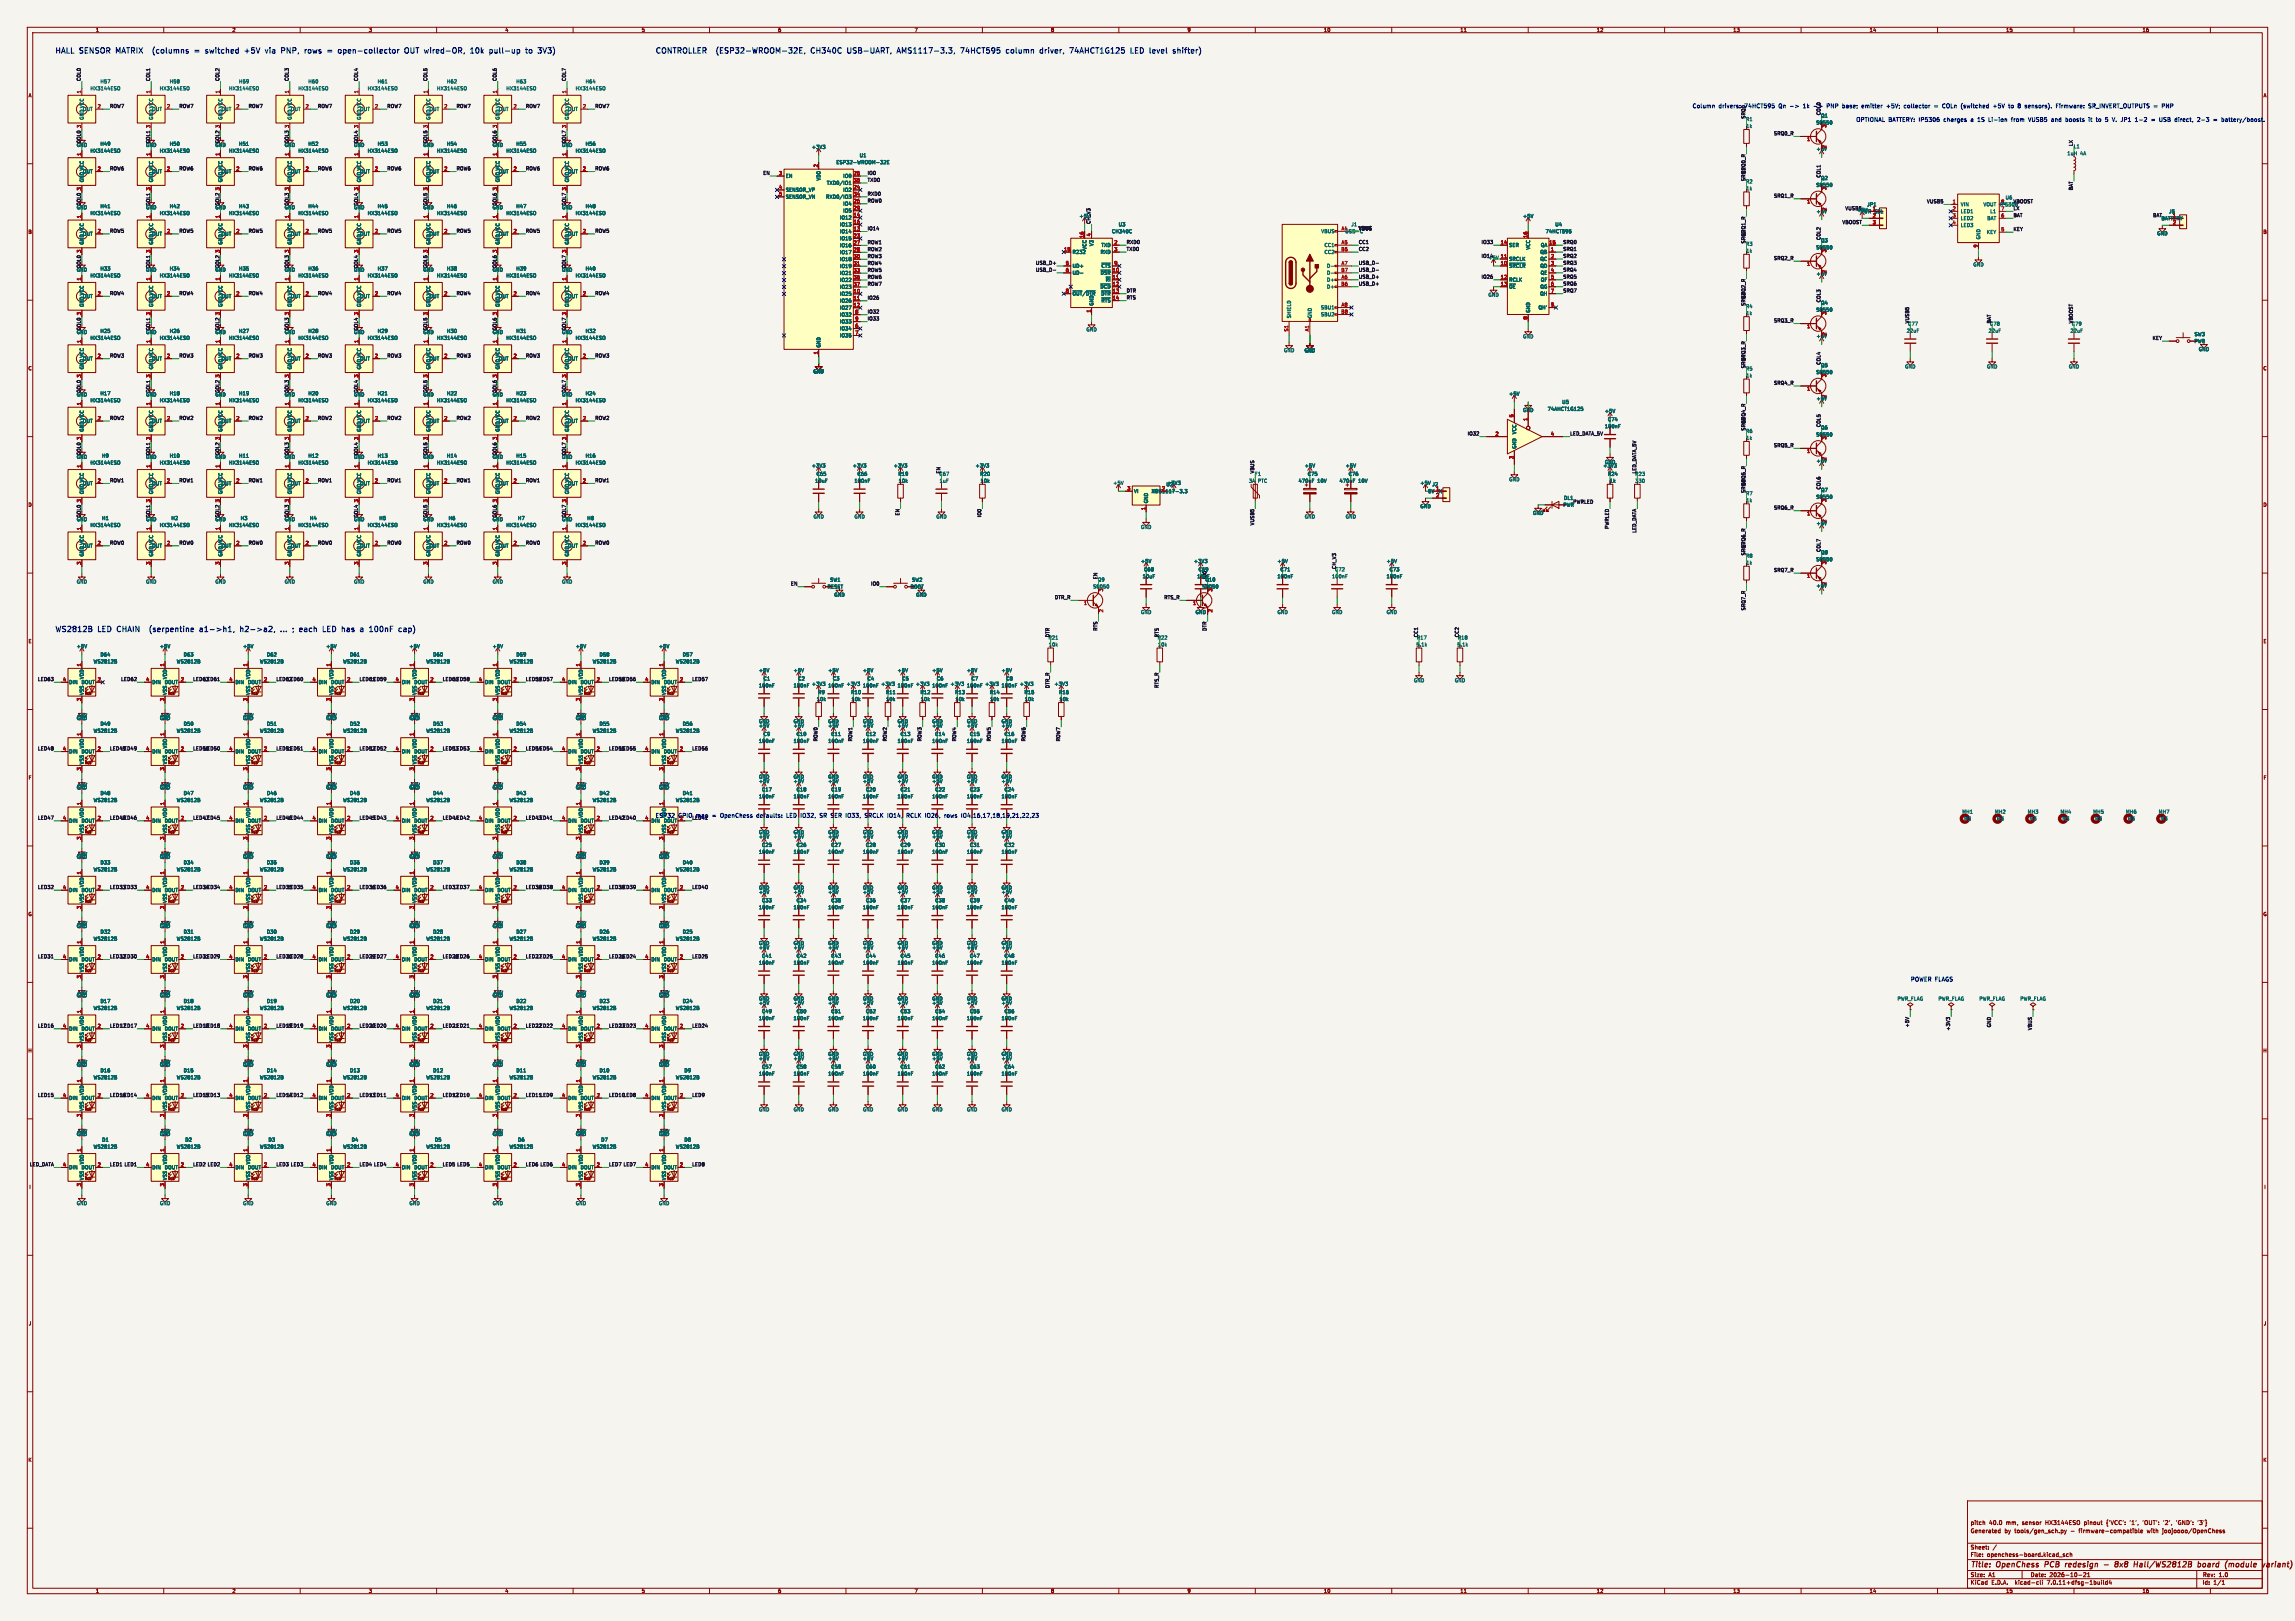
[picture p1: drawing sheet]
<svg xmlns="http://www.w3.org/2000/svg" width="841mm" height="594mm" viewBox="0 0 841 594" stroke-linecap="round" stroke-linejoin="round" font-family="sans-serif">
<defs><g id="words">
<g font-size="2.8" fill="#0000c2">
<text x="20" y="19.8">HALL SENSOR</text>
<text x="43.5" y="19.8">MATRIX</text>
<text x="58.5" y="19.8">(columns</text>
<text x="74.7" y="19.8">=</text>
<text x="79.5" y="19.8">switched</text>
<text x="94.6" y="19.8">+5V</text>
<text x="103.1" y="19.8">via</text>
<text x="109.7" y="19.8">PNP,</text>
<text x="119" y="19.8">rows</text>
<text x="128.1" y="19.8">=</text>
<text x="132.9" y="19.8">open-collector</text>
<text x="158.1" y="19.8">OUT</text>
<text x="166.2" y="19.8">wired-OR,</text>
<text x="183.8" y="19.8">10k</text>
<text x="191.6" y="19.8">pull-up</text>
<text x="240" y="19.8">CONTROLLER</text>
<text x="263.5" y="19.8">(ESP32-WROOM-32E,</text>
<text x="299" y="19.8">CH340C</text>
<text x="313.1" y="19.8">USB-UART,</text>
<text x="332.2" y="19.8">AMS1117-3.3,</text>
<text x="356.2" y="19.8">74HCT595</text>
<text x="373.7" y="19.8">column</text>
<text x="386.9" y="19.8">driver,</text>
<text x="398.6" y="19.8">74AHCT1G125</text>
<text x="421.7" y="19.8">LED</text>
<text x="429.5" y="19.8">level</text>
<text x="438.8" y="19.8">shifter)</text>
<text x="20" y="231.7">WS2812B</text>
<text x="36.1" y="231.7">LED</text>
<text x="43.9" y="231.7">CHAIN</text>
<text x="57.4" y="231.7">(serpentine</text>
<text x="76.6" y="231.7">a1-&gt;h1,</text>
<text x="92.2" y="231.7">h2-&gt;a2,</text>
<text x="107.9" y="231.7">...</text>
<text x="113.1" y="231.7">;</text>
<text x="116.3" y="231.7">each</text>
<text x="125.7" y="231.7">LED</text>
<text x="133.5" y="231.7">has</text>
<text x="141" y="231.7">a</text>
<text x="145.2" y="231.7">100nF</text>
</g>
<g font-size="2.8" fill="#840000">
<text x="722" y="574.9">Title:</text>
<text x="731.7" y="574.9">OpenChess</text>
<text x="750.2" y="574.9">PCB</text>
<text x="758.5" y="574.9">redesign</text>
<text x="773.5" y="574.9">-</text>
<text x="778.3" y="574.9">8x8</text>
<text x="786" y="574.9">Hall/WS2812B</text>
<text x="810.3" y="574.9">board</text>
<text x="821.1" y="574.9">(module</text>
<text x="835.6" y="574.9">varia</text>
</g>
<g font-size="2.1" fill="#0000c2">
<text x="620" y="39.8">Column</text>
<text x="630.1" y="39.8">drivers:</text>
<text x="640.1" y="39.8">74HCT595</text>
<text x="653.2" y="39.8">Qn</text>
<text x="657.9" y="39.8">-&gt;</text>
<text x="663.4" y="39.8">1k</text>
<text x="667.7" y="39.8">-&gt;</text>
<text x="673.2" y="39.8">PNP</text>
<text x="679.5" y="39.8">base;</text>
<text x="687.2" y="39.8">emitter</text>
<text x="696.9" y="39.8">+5V;</text>
<text x="703.9" y="39.8">collector</text>
<text x="715.6" y="39.8">=</text>
<text x="719.2" y="39.8">COLn</text>
<text x="726.5" y="39.8">(switched</text>
<text x="738.9" y="39.8">+5V</text>
<text x="745.2" y="39.8">to</text>
<text x="749.2" y="39.8">8</text>
<text x="752.4" y="39.8">sensors).</text>
<text x="764.4" y="39.8">Firmware:</text>
<text x="776.9" y="39.8">SR_INVERT_OUTPUTS</text>
<text x="680" y="44.7">OPTIONAL</text>
<text x="692.3" y="44.7">BATTERY: IP5306</text>
<text x="713.7" y="44.7">charges</text>
<text x="724.2" y="44.7">a</text>
<text x="727.3" y="44.7">1S</text>
<text x="731.9" y="44.7">Li-ion</text>
<text x="740.8" y="44.7">from</text>
<text x="747.7" y="44.7">VUSB5</text>
<text x="756.7" y="44.7">and</text>
<text x="762.5" y="44.7">boosts</text>
<text x="771.6" y="44.7">it</text>
<text x="774.9" y="44.7">to</text>
<text x="778.9" y="44.7">5</text>
<text x="782" y="44.7">V.</text>
<text x="785.8" y="44.7">JP1</text>
<text x="791.6" y="44.7">1-2</text>
<text x="798.1" y="44.7">=</text>
<text x="801.7" y="44.7">USB</text>
<text x="807.9" y="44.7">direct,</text>
<text x="816.8" y="44.7">2-3</text>
<text x="823.2" y="44.7">=</text>
<text x="826.8" y="44.7">battery/boost.</text>
<text x="240" y="299.7">ESP32</text>
<text x="248.9" y="299.7">GPIO</text>
<text x="255.9" y="299.7">map</text>
<text x="262.4" y="299.7">=</text>
<text x="266" y="299.7">OpenChess</text>
<text x="279.9" y="299.7">defaults:</text>
<text x="291.4" y="299.7">LED</text>
<text x="297.2" y="299.7">IO32,</text>
<text x="304.8" y="299.7">SR</text>
<text x="309.5" y="299.7">SER</text>
<text x="315.5" y="299.7">IO33,</text>
<text x="323.1" y="299.7">SRCLK</text>
<text x="332" y="299.7">IO14,</text>
<text x="339.6" y="299.7">RCLK</text>
<text x="347" y="299.7">IO26,</text>
<text x="354.6" y="299.7">rows</text>
<text x="361.5" y="299.7">IO4,16,17,18,19,21,22,23</text>
<text x="700" y="359.7">POWER</text>
<text x="709.4" y="359.7">FLAGS</text>
</g>
<g font-size="2.1" fill="#840000">
<text x="722" y="562">Generated</text>
<text x="722" y="559">pitch</text>
<text x="728.9" y="559">40.0</text>
<text x="734.5" y="562">by</text>
<text x="735.2" y="559">mm,</text>
<text x="738.3" y="562">tools/gen_sch.py</text>
<text x="741.2" y="559">sensor</text>
<text x="749.8" y="559">HX3144ESO</text>
<text x="759" y="562">-</text>
<text x="762.1" y="562">firmware-compatible</text>
<text x="764.2" y="559">pinout</text>
<text x="772.5" y="559">{'VCC':</text>
<text x="781.2" y="559">'1',</text>
<text x="786.1" y="559">'OUT':</text>
<text x="787.3" y="562">with</text>
<text x="793.1" y="562">joojoooo/OpenChess</text>
<text x="793.8" y="559">'2',</text>
<text x="798.7" y="559">'GND':</text>
<text x="806.7" y="559">'3'}</text>
<text x="722" y="568">Sheet:</text>
<text x="722" y="570.7">File:</text>
<text x="728.1" y="570.7">openchess-board.kicad_sch</text>
<text x="722" y="580.9">KiCad</text>
<text x="722" y="578.1">Size:</text>
<text x="728.7" y="578.1">A1</text>
<text x="729.7" y="580.9">E.D.A.</text>
<text x="738.6" y="580.9">kicad-cli</text>
<text x="744" y="578.1">Date:</text>
<text x="750.5" y="580.9">7.0.11+dfsg-1build4</text>
<text x="751" y="578.1">2026-10-21</text>
<text x="807" y="578.3">Rev:</text>
<text x="807" y="580.9">Id:</text>
<text x="811.1" y="580.9">1/1</text>
<text x="813.4" y="578.3">1.0</text>
</g>
<g font-size="1.8" fill="#840000">
<text x="35" y="11.9">1</text>
<text x="85" y="11.9">2</text>
<text x="135" y="11.9">3</text>
<text x="185" y="11.9">4</text>
<text x="235" y="11.9">5</text>
<text x="285" y="11.9">6</text>
<text x="335" y="11.9">7</text>
<text x="385" y="11.9">8</text>
<text x="435" y="11.9">9</text>
<text x="485" y="11.9">10</text>
<text x="535" y="11.9">11</text>
<text x="585" y="11.9">12</text>
<text x="635" y="11.9">13</text>
<text x="685" y="11.9">14</text>
<text x="735" y="11.9">15</text>
<text x="785" y="11.9">16</text>
<text x="10.3" y="35.9">A</text>
<text x="829.3" y="35.9">A</text>
<text x="10.3" y="85.9">B</text>
<text x="829.2" y="85.9">B</text>
<text x="10.3" y="135.9">C</text>
<text x="829.2" y="135.9">C</text>
<text x="329.2" y="177.1">10k</text>
<text x="359.2" y="177.1">10k</text>
<text x="589.8" y="177.1">1k</text>
<text x="10.3" y="185.9">D</text>
<text x="421.9" y="180.9">AMS1117-3.3</text>
<text x="829.2" y="185.9">D</text>
<text x="10.3" y="235.9">E</text>
<text x="829.3" y="235.9">E</text>
<text x="299.2" y="257.1">10k</text>
<text x="311.9" y="257.1">10k</text>
<text x="324.6" y="257.1">10k</text>
<text x="337.3" y="257.1">10k</text>
<text x="350" y="257.1">10k</text>
<text x="362.7" y="257.1">10k</text>
<text x="375.4" y="257.1">10k</text>
<text x="388.1" y="257.1">10k</text>
<text x="28" y="264">GND</text>
<text x="58.4" y="264">GND</text>
<text x="88.9" y="264">GND</text>
<text x="119.4" y="264">GND</text>
<text x="149.9" y="264">GND</text>
<text x="180.4" y="264">GND</text>
<text x="210.8" y="264">GND</text>
<text x="241.3" y="264">GND</text>
<text x="10.3" y="285.9">F</text>
<text x="829.3" y="285.9">F</text>
<text x="28" y="289.4">GND</text>
<text x="58.4" y="289.4">GND</text>
<text x="88.9" y="289.4">GND</text>
<text x="119.4" y="289.4">GND</text>
<text x="149.9" y="289.4">GND</text>
<text x="180.4" y="289.4">GND</text>
<text x="210.8" y="289.4">GND</text>
<text x="241.3" y="289.4">GND</text>
<text x="28" y="314.8">GND</text>
<text x="58.4" y="314.8">GND</text>
<text x="88.9" y="314.8">GND</text>
<text x="119.4" y="314.8">GND</text>
<text x="149.9" y="314.8">GND</text>
<text x="180.4" y="314.8">GND</text>
<text x="210.8" y="314.8">GND</text>
<text x="241.3" y="314.8">GND</text>
<text x="10.3" y="335.9">G</text>
<text x="829.2" y="335.9">G</text>
<text x="28" y="340.2">GND</text>
<text x="58.4" y="340.2">GND</text>
<text x="88.9" y="340.2">GND</text>
<text x="119.4" y="340.2">GND</text>
<text x="149.9" y="340.2">GND</text>
<text x="180.4" y="340.2">GND</text>
<text x="210.8" y="340.2">GND</text>
<text x="241.3" y="340.2">GND</text>
<text x="28" y="365.6">GND</text>
<text x="58.4" y="365.6">GND</text>
<text x="88.9" y="365.6">GND</text>
<text x="119.4" y="365.6">GND</text>
<text x="149.9" y="365.6">GND</text>
<text x="180.4" y="365.6">GND</text>
<text x="210.8" y="365.6">GND</text>
<text x="241.3" y="365.6">GND</text>
<text x="10.2" y="385.9">H</text>
<text x="829.2" y="385.9">H</text>
<text x="28" y="391">GND</text>
<text x="58.4" y="391">GND</text>
<text x="88.9" y="391">GND</text>
<text x="119.4" y="391">GND</text>
<text x="149.9" y="391">GND</text>
<text x="180.4" y="391">GND</text>
<text x="210.8" y="391">GND</text>
<text x="241.3" y="391">GND</text>
<text x="28" y="416.4">GND</text>
<text x="58.4" y="416.4">GND</text>
<text x="88.9" y="416.4">GND</text>
<text x="119.4" y="416.4">GND</text>
<text x="149.9" y="416.4">GND</text>
<text x="180.4" y="416.4">GND</text>
<text x="210.8" y="416.4">GND</text>
<text x="241.3" y="416.4">GND</text>
<text x="10.6" y="435.9">I</text>
<text x="829.6" y="435.9">I</text>
<text x="10.4" y="485.9">J</text>
<text x="829.4" y="485.9">J</text>
<text x="10.3" y="535.9">K</text>
<text x="829.2" y="535.9">K</text>
<text x="35" y="583.9">1</text>
<text x="85" y="583.9">2</text>
<text x="135" y="583.9">3</text>
<text x="185" y="583.9">4</text>
<text x="235" y="583.9">5</text>
<text x="285" y="583.9">6</text>
<text x="335" y="583.9">7</text>
<text x="385" y="583.9">8</text>
<text x="435" y="583.9">9</text>
<text x="485" y="583.9">10</text>
<text x="535" y="583.9">11</text>
<text x="585" y="583.9">12</text>
<text x="635" y="583.9">13</text>
<text x="685" y="583.9">14</text>
<text x="735" y="583.9">15</text>
<text x="785" y="583.9">16</text>
</g>
<g font-size="1.8" fill="#0f0f0f">
<text x="29.7" y="29.8" transform="rotate(-90 29.7 29.8)">COL0</text>
<text x="55.1" y="29.8" transform="rotate(-90 55.1 29.8)">COL1</text>
<text x="80.5" y="29.8" transform="rotate(-90 80.5 29.8)">COL2</text>
<text x="105.9" y="29.8" transform="rotate(-90 105.9 29.8)">COL3</text>
<text x="131.3" y="29.8" transform="rotate(-90 131.3 29.8)">COL4</text>
<text x="156.7" y="29.8" transform="rotate(-90 156.7 29.8)">COL5</text>
<text x="182.1" y="29.8" transform="rotate(-90 182.1 29.8)">COL6</text>
<text x="207.5" y="29.8" transform="rotate(-90 207.5 29.8)">COL7</text>
<text x="40.2" y="39.7">ROW7</text>
<text x="65.6" y="39.7">ROW7</text>
<text x="91" y="39.7">ROW7</text>
<text x="116.4" y="39.7">ROW7</text>
<text x="141.8" y="39.7">ROW7</text>
<text x="167.2" y="39.7">ROW7</text>
<text x="192.6" y="39.7">ROW7</text>
<text x="218" y="39.7">ROW7</text>
<text x="639.7" y="43.6" transform="rotate(-90 639.7 43.6)">SRQ0</text>
<text x="639.7" y="44.6">R1</text>
<text x="55.1" y="52.7" transform="rotate(-90 55.1 52.7)">COL1</text>
<text x="649.9" y="49.7">SRQ0_R</text>
<text x="759.7" y="53.6" transform="rotate(-90 759.7 53.6)">LX</text>
<text x="40.2" y="62.5">ROW6</text>
<text x="65.6" y="62.5">ROW6</text>
<text x="91" y="62.5">ROW6</text>
<text x="116.4" y="62.5">ROW6</text>
<text x="141.8" y="62.5">ROW6</text>
<text x="167.2" y="62.5">ROW6</text>
<text x="192.6" y="62.5">ROW6</text>
<text x="218" y="62.5">ROW6</text>
<text x="279.5" y="64.2">EN</text>
<text x="317.8" y="64.2">IO0</text>
<text x="639.7" y="63.8" transform="rotate(-90 639.7 63.8)">SRQ0_R</text>
<text x="667.2" y="65.2" transform="rotate(-90 667.2 65.2)">COL1</text>
<text x="317.8" y="71.8">RXD0</text>
<text x="317.8" y="66.7">TXD0</text>
<text x="639.7" y="66.5" transform="rotate(-90 639.7 66.5)">SRQ1</text>
<text x="639.7" y="67.4">R2</text>
<text x="759.7" y="69.9" transform="rotate(-90 759.7 69.9)">BAT</text>
<text x="55.1" y="75.6" transform="rotate(-90 55.1 75.6)">COL1</text>
<text x="317.8" y="74.3">ROW0</text>
<text x="649.9" y="72.5">SRQ1_R</text>
<text x="676.1" y="77.1">VUSB5</text>
<text x="706" y="74.6">VUSB5</text>
<text x="737.7" y="74.6">VBOOST</text>
<text x="737.7" y="77.1">LX</text>
<text x="675" y="82.2">VBOOST</text>
<text x="737.7" y="79.7">BAT</text>
<text x="40.2" y="85.4">ROW5</text>
<text x="65.6" y="85.4">ROW5</text>
<text x="91" y="85.4">ROW5</text>
<text x="116.4" y="85.4">ROW5</text>
<text x="141.8" y="85.4">ROW5</text>
<text x="167.2" y="85.4">ROW5</text>
<text x="192.6" y="85.4">ROW5</text>
<text x="218" y="85.4">ROW5</text>
<text x="317.8" y="84.5">IO14</text>
<text x="317.8" y="89.6">ROW1</text>
<text x="412.7" y="89.5">RXD0</text>
<text x="497.8" y="89.5">CC1</text>
<text x="497.8" y="84.4">VBUS</text>
<text x="542.7" y="89.5">IO33</text>
<text x="572.7" y="89.5">SRQ0</text>
<text x="639.7" y="89.4" transform="rotate(-90 639.7 89.4)">SRQ2</text>
<text x="639.7" y="86.7" transform="rotate(-90 639.7 86.7)">SRQ1_R</text>
<text x="667.2" y="88.1" transform="rotate(-90 667.2 88.1)">COL2</text>
<text x="737.7" y="84.7">KEY</text>
<text x="317.8" y="94.6">ROW3</text>
<text x="317.8" y="92.1">ROW2</text>
<text x="412.7" y="92">TXD0</text>
<text x="497.8" y="92">CC2</text>
<text x="542.7" y="94.6">IO14</text>
<text x="545.3" y="95.3">+5V</text>
<text x="572.7" y="92">SRQ1</text>
<text x="572.7" y="94.6">SRQ2</text>
<text x="639.7" y="90.3">R3</text>
<text x="649.9" y="95.4">SRQ2_R</text>
<text x="55.1" y="98.4" transform="rotate(-90 55.1 98.4)">COL1</text>
<text x="317.8" y="99.7">ROW5</text>
<text x="317.8" y="97.2">ROW4</text>
<text x="379.5" y="97.1">USB_D+</text>
<text x="379.5" y="99.7">USB_D-</text>
<text x="497.8" y="99.7">USB_D-</text>
<text x="497.8" y="97.1">USB_D-</text>
<text x="572.7" y="99.7">SRQ4</text>
<text x="572.7" y="97.1">SRQ3</text>
<text x="317.8" y="102.3">ROW6</text>
<text x="317.8" y="104.8">ROW7</text>
<text x="412.7" y="107.3">DTR</text>
<text x="497.8" y="104.7">USB_D+</text>
<text x="497.8" y="102.2">USB_D+</text>
<text x="542.7" y="102.2">IO26</text>
<text x="572.7" y="107.3">SRQ7</text>
<text x="572.7" y="104.7">SRQ6</text>
<text x="572.7" y="102.2">SRQ5</text>
<text x="40.2" y="108.2">ROW4</text>
<text x="65.6" y="108.2">ROW4</text>
<text x="91" y="108.2">ROW4</text>
<text x="116.4" y="108.2">ROW4</text>
<text x="141.8" y="108.2">ROW4</text>
<text x="167.2" y="108.2">ROW4</text>
<text x="192.6" y="108.2">ROW4</text>
<text x="218" y="108.2">ROW4</text>
<text x="317.8" y="109.9">IO26</text>
<text x="412.7" y="109.8">RTS</text>
<text x="639.7" y="112.2" transform="rotate(-90 639.7 112.2)">SRQ3</text>
<text x="639.7" y="109.5" transform="rotate(-90 639.7 109.5)">SRQ2_R</text>
<text x="639.7" y="113.1">R4</text>
<text x="667.2" y="111" transform="rotate(-90 667.2 111)">COL3</text>
<text x="317.8" y="115">IO32</text>
<text x="317.8" y="117.5">IO33</text>
<text x="649.9" y="118.2">SRQ3_R</text>
<text x="699.7" y="118.7" transform="rotate(-90 699.7 118.7)">VUSB5</text>
<text x="729.1" y="119.6">C78</text>
<text x="729.7" y="118.7" transform="rotate(-90 729.7 118.7)">BAT</text>
<text x="759.7" y="118.7" transform="rotate(-90 759.7 118.7)">VBOOST</text>
<text x="55.1" y="121.3" transform="rotate(-90 55.1 121.3)">COL1</text>
<text x="788.7" y="124.6">KEY</text>
<text x="40.2" y="131.1">ROW3</text>
<text x="65.6" y="131.1">ROW3</text>
<text x="91" y="131.1">ROW3</text>
<text x="116.4" y="131.1">ROW3</text>
<text x="141.8" y="131.1">ROW3</text>
<text x="167.2" y="131.1">ROW3</text>
<text x="192.6" y="131.1">ROW3</text>
<text x="218" y="131.1">ROW3</text>
<text x="639.7" y="135.1" transform="rotate(-90 639.7 135.1)">SRQ4</text>
<text x="639.7" y="132.4" transform="rotate(-90 639.7 132.4)">SRQ3_R</text>
<text x="639.7" y="136">R5</text>
<text x="667.2" y="133.8" transform="rotate(-90 667.2 133.8)">COL4</text>
<text x="649.9" y="141.1">SRQ4_R</text>
<text x="55.1" y="144.1" transform="rotate(-90 55.1 144.1)">COL1</text>
<text x="40.2" y="154">ROW2</text>
<text x="65.6" y="154">ROW2</text>
<text x="91" y="154">ROW2</text>
<text x="116.4" y="154">ROW2</text>
<text x="141.8" y="154">ROW2</text>
<text x="167.2" y="154">ROW2</text>
<text x="192.6" y="154">ROW2</text>
<text x="218" y="154">ROW2</text>
<text x="639.7" y="155.2" transform="rotate(-90 639.7 155.2)">SRQ4_R</text>
<text x="537.7" y="159.7">IO32</text>
<text x="575.2" y="159.7">LED_DATA_5V</text>
<text x="639.7" y="157.9" transform="rotate(-90 639.7 157.9)">SRQ5</text>
<text x="639.7" y="158.9">R6</text>
<text x="667.2" y="156.7" transform="rotate(-90 667.2 156.7)">COL5</text>
<text x="55.1" y="167" transform="rotate(-90 55.1 167)">COL1</text>
<text x="649.9" y="164">SRQ5_R</text>
<text x="344.7" y="173.6" transform="rotate(-90 344.7 173.6)">EN</text>
<text x="459.7" y="173.6" transform="rotate(-90 459.7 173.6)">VBUS</text>
<text x="599.7" y="173.6" transform="rotate(-90 599.7 173.6)">LED_DATA_5V</text>
<text x="40.2" y="176.8">ROW1</text>
<text x="65.6" y="176.8">ROW1</text>
<text x="91" y="176.8">ROW1</text>
<text x="116.4" y="176.8">ROW1</text>
<text x="141.8" y="176.8">ROW1</text>
<text x="167.2" y="176.8">ROW1</text>
<text x="192.6" y="176.8">ROW1</text>
<text x="218" y="176.8">ROW1</text>
<text x="639.7" y="178.1" transform="rotate(-90 639.7 178.1)">SRQ5_R</text>
<text x="667.2" y="179.5" transform="rotate(-90 667.2 179.5)">COL6</text>
<text x="576.3" y="184.6">PWRLED</text>
<text x="639.7" y="180.8" transform="rotate(-90 639.7 180.8)">SRQ6</text>
<text x="639.7" y="181.7">R7</text>
<text x="55.1" y="189.9" transform="rotate(-90 55.1 189.9)">COL1</text>
<text x="329.7" y="189" transform="rotate(-90 329.7 189)">EN</text>
<text x="359.7" y="189.7" transform="rotate(-90 359.7 189.7)">IO0</text>
<text x="649.9" y="186.8">SRQ6_R</text>
<text x="459.7" y="192.7" transform="rotate(-90 459.7 192.7)">VUSB5</text>
<text x="589.7" y="194" transform="rotate(-90 589.7 194)">PWRLED</text>
<text x="599.7" y="195.4" transform="rotate(-90 599.7 195.4)">LED_DATA</text>
<text x="40.2" y="199.7">ROW0</text>
<text x="65.6" y="199.7">ROW0</text>
<text x="91" y="199.7">ROW0</text>
<text x="116.4" y="199.7">ROW0</text>
<text x="141.8" y="199.7">ROW0</text>
<text x="167.2" y="199.7">ROW0</text>
<text x="192.6" y="199.7">ROW0</text>
<text x="218" y="199.7">ROW0</text>
<text x="639.7" y="203.7" transform="rotate(-90 639.7 203.7)">SRQ7</text>
<text x="639.7" y="201" transform="rotate(-90 639.7 201)">SRQ6_R</text>
<text x="667.2" y="202.4" transform="rotate(-90 667.2 202.4)">COL7</text>
<text x="489.1" y="209.6">C72</text>
<text x="489.7" y="208.7" transform="rotate(-90 489.7 208.7)">CH_V3</text>
<text x="639.7" y="204.6">R8</text>
<text x="649.9" y="209.7">SRQ7_R</text>
<text x="289.7" y="214.6">EN</text>
<text x="319" y="214.6">IO0</text>
<text x="402.2" y="212.4" transform="rotate(-90 402.2 212.4)">EN</text>
<text x="386.4" y="219.7">DTR_R</text>
<text x="426.5" y="219.7">RTS_R</text>
<text x="639.7" y="223.8" transform="rotate(-90 639.7 223.8)">SRQ7_R</text>
<text x="384.6" y="233.6" transform="rotate(-90 384.6 233.6)">DTR</text>
<text x="402.2" y="231.3" transform="rotate(-90 402.2 231.3)">RTS</text>
<text x="424.6" y="233.6" transform="rotate(-90 424.6 233.6)">RTS</text>
<text x="442.2" y="231.3" transform="rotate(-90 442.2 231.3)">DTR</text>
<text x="519.7" y="233.6" transform="rotate(-90 519.7 233.6)">CC1</text>
<text x="534.6" y="233.6" transform="rotate(-90 534.6 233.6)">CC2</text>
<text x="384.1" y="234.6">R21</text>
<text x="424.1" y="234.6">R22</text>
<text x="519.1" y="234.6">R17</text>
<text x="534.1" y="234.6">R18</text>
<text x="13.8" y="249.7">LED63</text>
<text x="44.3" y="249.7">LED62</text>
<text x="70.6" y="249.7">LED63</text>
<text x="74.7" y="249.7">LED61</text>
<text x="101.1" y="249.7">LED62</text>
<text x="105.2" y="249.7">LED60</text>
<text x="131.6" y="249.7">LED61</text>
<text x="135.7" y="249.7">LED59</text>
<text x="162.1" y="249.7">LED60</text>
<text x="166.2" y="249.7">LED58</text>
<text x="192.6" y="249.7">LED59</text>
<text x="196.7" y="249.7">LED57</text>
<text x="223" y="249.7">LED58</text>
<text x="227.1" y="249.7">LED56</text>
<text x="253.5" y="249.7">LED57</text>
<text x="384.6" y="252.3" transform="rotate(-90 384.6 252.3)">DTR_R</text>
<text x="424.6" y="252.2" transform="rotate(-90 424.6 252.2)">RTS_R</text>
<text x="13.8" y="275.1">LED48</text>
<text x="40.2" y="275.1">LED49</text>
<text x="44.3" y="275.1">LED49</text>
<text x="70.6" y="275.1">LED50</text>
<text x="74.7" y="275.1">LED50</text>
<text x="101.1" y="275.1">LED51</text>
<text x="105.2" y="275.1">LED51</text>
<text x="131.6" y="275.1">LED52</text>
<text x="135.7" y="275.1">LED52</text>
<text x="162.1" y="275.1">LED53</text>
<text x="166.2" y="275.1">LED53</text>
<text x="192.6" y="275.1">LED54</text>
<text x="196.7" y="275.1">LED54</text>
<text x="223" y="275.1">LED55</text>
<text x="227.1" y="275.1">LED55</text>
<text x="253.5" y="275.1">LED56</text>
<text x="299.7" y="271.8" transform="rotate(-90 299.7 271.8)">ROW0</text>
<text x="312.4" y="271.8" transform="rotate(-90 312.4 271.8)">ROW1</text>
<text x="325.1" y="271.8" transform="rotate(-90 325.1 271.8)">ROW2</text>
<text x="337.8" y="271.8" transform="rotate(-90 337.8 271.8)">ROW3</text>
<text x="350.5" y="271.8" transform="rotate(-90 350.5 271.8)">ROW4</text>
<text x="363.2" y="271.8" transform="rotate(-90 363.2 271.8)">ROW5</text>
<text x="375.9" y="271.8" transform="rotate(-90 375.9 271.8)">ROW6</text>
<text x="388.6" y="271.8" transform="rotate(-90 388.6 271.8)">ROW7</text>
<text x="13.8" y="300.5">LED47</text>
<text x="40.2" y="300.5">LED48</text>
<text x="44.3" y="300.5">LED46</text>
<text x="70.6" y="300.5">LED47</text>
<text x="74.7" y="300.5">LED45</text>
<text x="101.1" y="300.5">LED46</text>
<text x="105.2" y="300.5">LED44</text>
<text x="131.6" y="300.5">LED45</text>
<text x="135.7" y="300.5">LED43</text>
<text x="162.1" y="300.5">LED44</text>
<text x="166.2" y="300.5">LED42</text>
<text x="192.6" y="300.5">LED43</text>
<text x="196.7" y="300.5">LED41</text>
<text x="223" y="300.5">LED42</text>
<text x="227.1" y="300.5">LED40</text>
<text x="13.8" y="325.9">LED32</text>
<text x="40.2" y="325.9">LED33</text>
<text x="44.3" y="325.9">LED33</text>
<text x="70.6" y="325.9">LED34</text>
<text x="74.7" y="325.9">LED34</text>
<text x="101.1" y="325.9">LED35</text>
<text x="105.2" y="325.9">LED35</text>
<text x="131.6" y="325.9">LED36</text>
<text x="135.7" y="325.9">LED36</text>
<text x="162.1" y="325.9">LED37</text>
<text x="166.2" y="325.9">LED37</text>
<text x="192.6" y="325.9">LED38</text>
<text x="196.7" y="325.9">LED38</text>
<text x="223" y="325.9">LED39</text>
<text x="227.1" y="325.9">LED39</text>
<text x="253.5" y="325.9">LED40</text>
<text x="13.8" y="351.3">LED31</text>
<text x="40.2" y="351.3">LED32</text>
<text x="44.3" y="351.3">LED30</text>
<text x="70.6" y="351.3">LED31</text>
<text x="74.7" y="351.3">LED29</text>
<text x="101.1" y="351.3">LED30</text>
<text x="105.2" y="351.3">LED28</text>
<text x="131.6" y="351.3">LED29</text>
<text x="135.7" y="351.3">LED27</text>
<text x="162.1" y="351.3">LED28</text>
<text x="166.2" y="351.3">LED26</text>
<text x="192.6" y="351.3">LED27</text>
<text x="196.7" y="351.3">LED25</text>
<text x="223" y="351.3">LED26</text>
<text x="227.1" y="351.3">LED24</text>
<text x="253.5" y="351.3">LED25</text>
<text x="13.8" y="376.7">LED16</text>
<text x="40.2" y="376.7">LED17</text>
<text x="44.3" y="376.7">LED17</text>
<text x="70.6" y="376.7">LED18</text>
<text x="74.7" y="376.7">LED18</text>
<text x="101.1" y="376.7">LED19</text>
<text x="105.2" y="376.7">LED19</text>
<text x="131.6" y="376.7">LED20</text>
<text x="135.7" y="376.7">LED20</text>
<text x="162.1" y="376.7">LED21</text>
<text x="166.2" y="376.7">LED21</text>
<text x="192.6" y="376.7">LED22</text>
<text x="196.7" y="376.7">LED22</text>
<text x="223" y="376.7">LED23</text>
<text x="227.1" y="376.7">LED23</text>
<text x="253.5" y="376.7">LED24</text>
<text x="699.7" y="376.6" transform="rotate(-90 699.7 376.6)">+5V</text>
<text x="714.7" y="377.8" transform="rotate(-90 714.7 377.8)">+3V3</text>
<text x="729.7" y="376.6" transform="rotate(-90 729.7 376.6)">GND</text>
<text x="744.7" y="377.6" transform="rotate(-90 744.7 377.6)">VBUS</text>
<text x="13.8" y="402.1">LED15</text>
<text x="40.2" y="402.1">LED16</text>
<text x="44.3" y="402.1">LED14</text>
<text x="70.6" y="402.1">LED15</text>
<text x="74.7" y="402.1">LED13</text>
<text x="101.1" y="402.1">LED14</text>
<text x="105.2" y="402.1">LED12</text>
<text x="131.6" y="402.1">LED13</text>
<text x="135.7" y="402.1">LED11</text>
<text x="162.1" y="402.1">LED12</text>
<text x="166.2" y="402.1">LED10</text>
<text x="192.6" y="402.1">LED11LED9</text>
<text x="223" y="402.1">LED10LED8</text>
<text x="253.5" y="402.1">LED9</text>
<text x="10.8" y="427.5">LED_DATA</text>
<text x="40.2" y="427.5">LED1 LED1</text>
<text x="70.6" y="427.5">LED2 LED2</text>
<text x="101.1" y="427.5">LED3 LED3</text>
<text x="131.6" y="427.5">LED4 LED4</text>
<text x="162.1" y="427.5">LED5 LED5</text>
<text x="192.6" y="427.5">LED6 LED6</text>
<text x="223" y="427.5">LED7 LED7</text>
<text x="253.5" y="427.5">LED8</text>
</g>
<g font-size="1.8" fill="#a90000">
<text x="29.7" y="34.4" transform="rotate(-90 29.7 34.4)">1</text>
<text x="55.1" y="34.4" transform="rotate(-90 55.1 34.4)">1</text>
<text x="80.5" y="34.4" transform="rotate(-90 80.5 34.4)">1</text>
<text x="105.9" y="34.4" transform="rotate(-90 105.9 34.4)">1</text>
<text x="131.3" y="34.4" transform="rotate(-90 131.3 34.4)">1</text>
<text x="156.7" y="34.4" transform="rotate(-90 156.7 34.4)">1</text>
<text x="182.1" y="34.4" transform="rotate(-90 182.1 34.4)">1</text>
<text x="207.5" y="34.4" transform="rotate(-90 207.5 34.4)">1</text>
<text x="35.6" y="39.7">2</text>
<text x="61" y="39.7">2</text>
<text x="86.4" y="39.7">2</text>
<text x="111.8" y="39.7">2</text>
<text x="137.2" y="39.7">2</text>
<text x="162.6" y="39.7">2</text>
<text x="188" y="39.7">2</text>
<text x="213.4" y="39.7">2</text>
<text x="29.7" y="47.1" transform="rotate(-90 29.7 47.1)">3</text>
<text x="55.1" y="47.1" transform="rotate(-90 55.1 47.1)">3</text>
<text x="80.5" y="47.1" transform="rotate(-90 80.5 47.1)">3</text>
<text x="105.9" y="47.1" transform="rotate(-90 105.9 47.1)">3</text>
<text x="131.3" y="47.1" transform="rotate(-90 131.3 47.1)">3</text>
<text x="156.7" y="47.1" transform="rotate(-90 156.7 47.1)">3</text>
<text x="182.1" y="47.1" transform="rotate(-90 182.1 47.1)">3</text>
<text x="207.5" y="47.1" transform="rotate(-90 207.5 47.1)">3</text>
<text x="669.5" y="46.9" transform="rotate(-90 669.5 46.9)">3</text>
<text x="662.1" y="52">1</text>
<text x="29.7" y="57.2" transform="rotate(-90 29.7 57.2)">1</text>
<text x="55.1" y="57.2" transform="rotate(-90 55.1 57.2)">1</text>
<text x="80.5" y="57.2" transform="rotate(-90 80.5 57.2)">1</text>
<text x="105.9" y="57.2" transform="rotate(-90 105.9 57.2)">1</text>
<text x="131.3" y="57.2" transform="rotate(-90 131.3 57.2)">1</text>
<text x="156.7" y="57.2" transform="rotate(-90 156.7 57.2)">1</text>
<text x="182.1" y="57.2" transform="rotate(-90 182.1 57.2)">1</text>
<text x="207.5" y="57.2" transform="rotate(-90 207.5 57.2)">1</text>
<text x="669.5" y="54.5" transform="rotate(-90 669.5 54.5)">2</text>
<text x="35.6" y="62.6">2</text>
<text x="61" y="62.6">2</text>
<text x="86.4" y="62.6">2</text>
<text x="111.8" y="62.6">2</text>
<text x="137.2" y="62.6">2</text>
<text x="162.6" y="62.6">2</text>
<text x="188" y="62.6">2</text>
<text x="213.4" y="62.6">2</text>
<text x="285.3" y="64.3">3</text>
<text x="299.7" y="61.4" transform="rotate(-90 299.7 61.4)">2</text>
<text x="312.7" y="64.3">25</text>
<text x="29.7" y="69.9" transform="rotate(-90 29.7 69.9)">3</text>
<text x="55.1" y="69.9" transform="rotate(-90 55.1 69.9)">3</text>
<text x="80.5" y="69.9" transform="rotate(-90 80.5 69.9)">3</text>
<text x="105.9" y="69.9" transform="rotate(-90 105.9 69.9)">3</text>
<text x="131.3" y="69.9" transform="rotate(-90 131.3 69.9)">3</text>
<text x="156.7" y="69.9" transform="rotate(-90 156.7 69.9)">3</text>
<text x="182.1" y="69.9" transform="rotate(-90 182.1 69.9)">3</text>
<text x="207.5" y="69.9" transform="rotate(-90 207.5 69.9)">3</text>
<text x="285.3" y="69.3">4</text>
<text x="285.3" y="71.9">5</text>
<text x="312.7" y="69.3">24</text>
<text x="312.7" y="71.9">34</text>
<text x="312.7" y="66.8">35</text>
<text x="669.5" y="69.8" transform="rotate(-90 669.5 69.8)">3</text>
<text x="312.7" y="74.4">26</text>
<text x="312.7" y="77">29</text>
<text x="662.1" y="74.8">1</text>
<text x="669.5" y="77.4" transform="rotate(-90 669.5 77.4)">2</text>
<text x="686.1" y="77.2">1</text>
<text x="715.4" y="74.7">1</text>
<text x="715.4" y="77.2">2</text>
<text x="733.2" y="77.2">7</text>
<text x="29.7" y="80.1" transform="rotate(-90 29.7 80.1)">1</text>
<text x="55.1" y="80.1" transform="rotate(-90 55.1 80.1)">1</text>
<text x="80.5" y="80.1" transform="rotate(-90 80.5 80.1)">1</text>
<text x="105.9" y="80.1" transform="rotate(-90 105.9 80.1)">1</text>
<text x="131.3" y="80.1" transform="rotate(-90 131.3 80.1)">1</text>
<text x="156.7" y="80.1" transform="rotate(-90 156.7 80.1)">1</text>
<text x="182.1" y="80.1" transform="rotate(-90 182.1 80.1)">1</text>
<text x="207.5" y="80.1" transform="rotate(-90 207.5 80.1)">1</text>
<text x="312.7" y="79.5">14</text>
<text x="312.7" y="82">16</text>
<text x="686.1" y="79.7">2</text>
<text x="686.1" y="82.3">3</text>
<text x="715.4" y="79.7">3</text>
<text x="715.4" y="82.3">4</text>
<text x="733.2" y="79.7">6</text>
<text x="796.1" y="79.7">1</text>
<text x="796.1" y="82.3">2</text>
<text x="35.6" y="85.5">2</text>
<text x="61" y="85.5">2</text>
<text x="86.4" y="85.5">2</text>
<text x="111.8" y="85.5">2</text>
<text x="137.2" y="85.5">2</text>
<text x="162.6" y="85.5">2</text>
<text x="188" y="85.5">2</text>
<text x="213.4" y="85.5">2</text>
<text x="312.7" y="84.6">13</text>
<text x="312.7" y="87.1">23</text>
<text x="312.7" y="89.7">27</text>
<text x="397.2" y="87.3" transform="rotate(-90 397.2 87.3)">16</text>
<text x="399.7" y="86.7" transform="rotate(-90 399.7 86.7)">4</text>
<text x="408.2" y="89.6">2</text>
<text x="491.4" y="84.5">A4</text>
<text x="491.4" y="89.6">A5</text>
<text x="549.8" y="89.6">14</text>
<text x="559.7" y="87.3" transform="rotate(-90 559.7 87.3)">16</text>
<text x="567.6" y="89.6">15</text>
<text x="733.2" y="84.8">5</text>
<text x="29.7" y="92.8" transform="rotate(-90 29.7 92.8)">3</text>
<text x="55.1" y="92.8" transform="rotate(-90 55.1 92.8)">3</text>
<text x="80.5" y="92.8" transform="rotate(-90 80.5 92.8)">3</text>
<text x="105.9" y="92.8" transform="rotate(-90 105.9 92.8)">3</text>
<text x="131.3" y="92.8" transform="rotate(-90 131.3 92.8)">3</text>
<text x="156.7" y="92.8" transform="rotate(-90 156.7 92.8)">3</text>
<text x="182.1" y="92.8" transform="rotate(-90 182.1 92.8)">3</text>
<text x="207.5" y="92.8" transform="rotate(-90 207.5 92.8)">3</text>
<text x="312.7" y="92.2">28</text>
<text x="312.7" y="94.7">30</text>
<text x="389.8" y="92.1">15</text>
<text x="408.2" y="92.1">3</text>
<text x="491.4" y="92.1">B5</text>
<text x="549.8" y="94.7">11</text>
<text x="568.2" y="92.1">1</text>
<text x="568.2" y="94.7">2</text>
<text x="669.5" y="92.6" transform="rotate(-90 669.5 92.6)">3</text>
<text x="724.7" y="90.9" transform="rotate(-90 724.7 90.9)">9</text>
<text x="312.7" y="97.3">31</text>
<text x="312.7" y="99.8">33</text>
<text x="390.4" y="97.2">5</text>
<text x="390.4" y="99.7">6</text>
<text x="407.6" y="99.7">10</text>
<text x="408.2" y="97.2">9</text>
<text x="491.4" y="99.7">B7</text>
<text x="491.4" y="97.2">A7</text>
<text x="549.8" y="97.2">10</text>
<text x="568.2" y="97.2">3</text>
<text x="568.2" y="99.7">4</text>
<text x="662.1" y="97.7">1</text>
<text x="669.5" y="100.2" transform="rotate(-90 669.5 100.2)">2</text>
<text x="29.7" y="102.9" transform="rotate(-90 29.7 102.9)">1</text>
<text x="55.1" y="102.9" transform="rotate(-90 55.1 102.9)">1</text>
<text x="80.5" y="102.9" transform="rotate(-90 80.5 102.9)">1</text>
<text x="105.9" y="102.9" transform="rotate(-90 105.9 102.9)">1</text>
<text x="131.3" y="102.9" transform="rotate(-90 131.3 102.9)">1</text>
<text x="156.7" y="102.9" transform="rotate(-90 156.7 102.9)">1</text>
<text x="182.1" y="102.9" transform="rotate(-90 182.1 102.9)">1</text>
<text x="207.5" y="102.9" transform="rotate(-90 207.5 102.9)">1</text>
<text x="312.7" y="107.4">10</text>
<text x="312.7" y="102.4">36</text>
<text x="312.7" y="104.9">37</text>
<text x="390.4" y="107.4">8</text>
<text x="407.6" y="102.3">11</text>
<text x="407.6" y="104.8">12</text>
<text x="407.6" y="107.4">13</text>
<text x="491.4" y="104.8">B6</text>
<text x="491.4" y="102.3">A6</text>
<text x="549.8" y="102.3">12</text>
<text x="549.8" y="104.8">13</text>
<text x="568.2" y="102.3">5</text>
<text x="568.2" y="104.8">6</text>
<text x="568.2" y="107.4">7</text>
<text x="35.6" y="108.3">2</text>
<text x="61" y="108.3">2</text>
<text x="86.4" y="108.3">2</text>
<text x="111.8" y="108.3">2</text>
<text x="137.2" y="108.3">2</text>
<text x="162.6" y="108.3">2</text>
<text x="188" y="108.3">2</text>
<text x="213.4" y="108.3">2</text>
<text x="312.7" y="110">11</text>
<text x="312.7" y="112.5">12</text>
<text x="407.6" y="109.9">14</text>
<text x="491.4" y="112.4">A8</text>
<text x="568.2" y="112.4">9</text>
<text x="29.7" y="115.6" transform="rotate(-90 29.7 115.6)">3</text>
<text x="55.1" y="115.6" transform="rotate(-90 55.1 115.6)">3</text>
<text x="80.5" y="115.6" transform="rotate(-90 80.5 115.6)">3</text>
<text x="105.9" y="115.6" transform="rotate(-90 105.9 115.6)">3</text>
<text x="131.3" y="115.6" transform="rotate(-90 131.3 115.6)">3</text>
<text x="156.7" y="115.6" transform="rotate(-90 156.7 115.6)">3</text>
<text x="182.1" y="115.6" transform="rotate(-90 182.1 115.6)">3</text>
<text x="207.5" y="115.6" transform="rotate(-90 207.5 115.6)">3</text>
<text x="313.3" y="115.1">8</text>
<text x="313.3" y="117.6">9</text>
<text x="399.7" y="114.7" transform="rotate(-90 399.7 114.7)">1</text>
<text x="491.4" y="115">B8</text>
<text x="559.7" y="117.2" transform="rotate(-90 559.7 117.2)">8</text>
<text x="669.5" y="115.5" transform="rotate(-90 669.5 115.5)">3</text>
<text x="29.7" y="125.8" transform="rotate(-90 29.7 125.8)">1</text>
<text x="55.1" y="125.8" transform="rotate(-90 55.1 125.8)">1</text>
<text x="80.5" y="125.8" transform="rotate(-90 80.5 125.8)">1</text>
<text x="105.9" y="125.8" transform="rotate(-90 105.9 125.8)">1</text>
<text x="131.3" y="125.8" transform="rotate(-90 131.3 125.8)">1</text>
<text x="156.7" y="125.8" transform="rotate(-90 156.7 125.8)">1</text>
<text x="182.1" y="125.8" transform="rotate(-90 182.1 125.8)">1</text>
<text x="207.5" y="125.8" transform="rotate(-90 207.5 125.8)">1</text>
<text x="313.3" y="120.1">6</text>
<text x="313.3" y="122.7">7</text>
<text x="472.1" y="121.6" transform="rotate(-90 472.1 121.6)">S1</text>
<text x="479.7" y="121.6" transform="rotate(-90 479.7 121.6)">A1</text>
<text x="662.1" y="120.6">1</text>
<text x="669.5" y="123.1" transform="rotate(-90 669.5 123.1)">2</text>
<text x="35.6" y="131.2">2</text>
<text x="61" y="131.2">2</text>
<text x="86.4" y="131.2">2</text>
<text x="111.8" y="131.2">2</text>
<text x="137.2" y="131.2">2</text>
<text x="162.6" y="131.2">2</text>
<text x="188" y="131.2">2</text>
<text x="213.4" y="131.2">2</text>
<text x="299.7" y="130" transform="rotate(-90 299.7 130)">1</text>
<text x="29.7" y="138.5" transform="rotate(-90 29.7 138.5)">3</text>
<text x="55.1" y="138.5" transform="rotate(-90 55.1 138.5)">3</text>
<text x="80.5" y="138.5" transform="rotate(-90 80.5 138.5)">3</text>
<text x="105.9" y="138.5" transform="rotate(-90 105.9 138.5)">3</text>
<text x="131.3" y="138.5" transform="rotate(-90 131.3 138.5)">3</text>
<text x="156.7" y="138.5" transform="rotate(-90 156.7 138.5)">3</text>
<text x="182.1" y="138.5" transform="rotate(-90 182.1 138.5)">3</text>
<text x="207.5" y="138.5" transform="rotate(-90 207.5 138.5)">3</text>
<text x="662.1" y="143.4">1</text>
<text x="669.5" y="138.3" transform="rotate(-90 669.5 138.3)">3</text>
<text x="29.7" y="148.7" transform="rotate(-90 29.7 148.7)">1</text>
<text x="55.1" y="148.7" transform="rotate(-90 55.1 148.7)">1</text>
<text x="80.5" y="148.7" transform="rotate(-90 80.5 148.7)">1</text>
<text x="105.9" y="148.7" transform="rotate(-90 105.9 148.7)">1</text>
<text x="131.3" y="148.7" transform="rotate(-90 131.3 148.7)">1</text>
<text x="156.7" y="148.7" transform="rotate(-90 156.7 148.7)">1</text>
<text x="182.1" y="148.7" transform="rotate(-90 182.1 148.7)">1</text>
<text x="207.5" y="148.7" transform="rotate(-90 207.5 148.7)">1</text>
<text x="35.6" y="154">2</text>
<text x="61" y="154">2</text>
<text x="86.4" y="154">2</text>
<text x="111.8" y="154">2</text>
<text x="137.2" y="154">2</text>
<text x="162.6" y="154">2</text>
<text x="188" y="154">2</text>
<text x="213.4" y="154">2</text>
<text x="554.7" y="153.1" transform="rotate(-90 554.7 153.1)">5</text>
<text x="559.7" y="154.4" transform="rotate(-90 559.7 154.4)">1</text>
<text x="29.7" y="161.4" transform="rotate(-90 29.7 161.4)">3</text>
<text x="55.1" y="161.4" transform="rotate(-90 55.1 161.4)">3</text>
<text x="80.5" y="161.4" transform="rotate(-90 80.5 161.4)">3</text>
<text x="105.9" y="161.4" transform="rotate(-90 105.9 161.4)">3</text>
<text x="131.3" y="161.4" transform="rotate(-90 131.3 161.4)">3</text>
<text x="156.7" y="161.4" transform="rotate(-90 156.7 161.4)">3</text>
<text x="182.1" y="161.4" transform="rotate(-90 182.1 161.4)">3</text>
<text x="207.5" y="161.4" transform="rotate(-90 207.5 161.4)">3</text>
<text x="547.9" y="159.7">2</text>
<text x="568.2" y="159.7">4</text>
<text x="669.5" y="161.2" transform="rotate(-90 669.5 161.2)">3</text>
<text x="662.1" y="166.3">1</text>
<text x="29.7" y="171.5" transform="rotate(-90 29.7 171.5)">1</text>
<text x="55.1" y="171.5" transform="rotate(-90 55.1 171.5)">1</text>
<text x="80.5" y="171.5" transform="rotate(-90 80.5 171.5)">1</text>
<text x="105.9" y="171.5" transform="rotate(-90 105.9 171.5)">1</text>
<text x="131.3" y="171.5" transform="rotate(-90 131.3 171.5)">1</text>
<text x="156.7" y="171.5" transform="rotate(-90 156.7 171.5)">1</text>
<text x="182.1" y="171.5" transform="rotate(-90 182.1 171.5)">1</text>
<text x="207.5" y="171.5" transform="rotate(-90 207.5 171.5)">1</text>
<text x="554.7" y="168.3" transform="rotate(-90 554.7 168.3)">3</text>
<text x="35.6" y="176.9">2</text>
<text x="61" y="176.9">2</text>
<text x="86.4" y="176.9">2</text>
<text x="111.8" y="176.9">2</text>
<text x="137.2" y="176.9">2</text>
<text x="162.6" y="176.9">2</text>
<text x="188" y="176.9">2</text>
<text x="213.4" y="176.9">2</text>
<text x="412.9" y="179.7">3</text>
<text x="425.6" y="179.7">2</text>
<text x="526.1" y="179.7">1</text>
<text x="29.7" y="184.2" transform="rotate(-90 29.7 184.2)">3</text>
<text x="55.1" y="184.2" transform="rotate(-90 55.1 184.2)">3</text>
<text x="80.5" y="184.2" transform="rotate(-90 80.5 184.2)">3</text>
<text x="105.9" y="184.2" transform="rotate(-90 105.9 184.2)">3</text>
<text x="131.3" y="184.2" transform="rotate(-90 131.3 184.2)">3</text>
<text x="156.7" y="184.2" transform="rotate(-90 156.7 184.2)">3</text>
<text x="182.1" y="184.2" transform="rotate(-90 182.1 184.2)">3</text>
<text x="207.5" y="184.2" transform="rotate(-90 207.5 184.2)">3</text>
<text x="526.1" y="182.3">2</text>
<text x="669.5" y="184.1" transform="rotate(-90 669.5 184.1)">3</text>
<text x="419.7" y="187.1" transform="rotate(-90 419.7 187.1)">1</text>
<text x="662.1" y="189.1">1</text>
<text x="29.7" y="194.4" transform="rotate(-90 29.7 194.4)">1</text>
<text x="55.1" y="194.4" transform="rotate(-90 55.1 194.4)">1</text>
<text x="80.5" y="194.4" transform="rotate(-90 80.5 194.4)">1</text>
<text x="105.9" y="194.4" transform="rotate(-90 105.9 194.4)">1</text>
<text x="131.3" y="194.4" transform="rotate(-90 131.3 194.4)">1</text>
<text x="156.7" y="194.4" transform="rotate(-90 156.7 194.4)">1</text>
<text x="182.1" y="194.4" transform="rotate(-90 182.1 194.4)">1</text>
<text x="207.5" y="194.4" transform="rotate(-90 207.5 194.4)">1</text>
<text x="35.6" y="199.8">2</text>
<text x="61" y="199.8">2</text>
<text x="86.4" y="199.8">2</text>
<text x="111.8" y="199.8">2</text>
<text x="137.2" y="199.8">2</text>
<text x="162.6" y="199.8">2</text>
<text x="188" y="199.8">2</text>
<text x="213.4" y="199.8">2</text>
<text x="29.7" y="207.1" transform="rotate(-90 29.7 207.1)">3</text>
<text x="55.1" y="207.1" transform="rotate(-90 55.1 207.1)">3</text>
<text x="80.5" y="207.1" transform="rotate(-90 80.5 207.1)">3</text>
<text x="105.9" y="207.1" transform="rotate(-90 105.9 207.1)">3</text>
<text x="131.3" y="207.1" transform="rotate(-90 131.3 207.1)">3</text>
<text x="156.7" y="207.1" transform="rotate(-90 156.7 207.1)">3</text>
<text x="182.1" y="207.1" transform="rotate(-90 182.1 207.1)">3</text>
<text x="207.5" y="207.1" transform="rotate(-90 207.5 207.1)">3</text>
<text x="669.5" y="206.9" transform="rotate(-90 669.5 206.9)">3</text>
<text x="662.1" y="212">1</text>
<text x="397.1" y="222">1</text>
<text x="437.1" y="222">1</text>
<text x="444.5" y="216.9" transform="rotate(-90 444.5 216.9)">3</text>
<text x="404.5" y="224.5" transform="rotate(-90 404.5 224.5)">2</text>
<text x="444.5" y="224.5" transform="rotate(-90 444.5 224.5)">2</text>
<text x="29.7" y="244.4" transform="rotate(-90 29.7 244.4)">1</text>
<text x="60.2" y="244.4" transform="rotate(-90 60.2 244.4)">1</text>
<text x="90.7" y="244.4" transform="rotate(-90 90.7 244.4)">1</text>
<text x="121.2" y="244.4" transform="rotate(-90 121.2 244.4)">1</text>
<text x="151.7" y="244.4" transform="rotate(-90 151.7 244.4)">1</text>
<text x="182.1" y="244.4" transform="rotate(-90 182.1 244.4)">1</text>
<text x="212.6" y="244.4" transform="rotate(-90 212.6 244.4)">1</text>
<text x="243.1" y="244.4" transform="rotate(-90 243.1 244.4)">1</text>
<text x="22.9" y="249.7">4</text>
<text x="35.6" y="249.7">2</text>
<text x="53.4" y="249.7">4</text>
<text x="66.1" y="249.7">2</text>
<text x="83.9" y="249.7">4</text>
<text x="96.6" y="249.7">2</text>
<text x="114.4" y="249.7">4</text>
<text x="127.1" y="249.7">2</text>
<text x="144.9" y="249.7">4</text>
<text x="157.6" y="249.7">2</text>
<text x="175.3" y="249.7">4</text>
<text x="188" y="249.7">2</text>
<text x="205.8" y="249.7">4</text>
<text x="218.5" y="249.7">2</text>
<text x="236.3" y="249.7">4</text>
<text x="249" y="249.7">2</text>
<text x="29.7" y="257.1" transform="rotate(-90 29.7 257.1)">3</text>
<text x="60.2" y="257.1" transform="rotate(-90 60.2 257.1)">3</text>
<text x="90.7" y="257.1" transform="rotate(-90 90.7 257.1)">3</text>
<text x="121.2" y="257.1" transform="rotate(-90 121.2 257.1)">3</text>
<text x="151.7" y="257.1" transform="rotate(-90 151.7 257.1)">3</text>
<text x="182.1" y="257.1" transform="rotate(-90 182.1 257.1)">3</text>
<text x="212.6" y="257.1" transform="rotate(-90 212.6 257.1)">3</text>
<text x="243.1" y="257.1" transform="rotate(-90 243.1 257.1)">3</text>
<text x="29.7" y="269.8" transform="rotate(-90 29.7 269.8)">1</text>
<text x="60.2" y="269.8" transform="rotate(-90 60.2 269.8)">1</text>
<text x="90.7" y="269.8" transform="rotate(-90 90.7 269.8)">1</text>
<text x="121.2" y="269.8" transform="rotate(-90 121.2 269.8)">1</text>
<text x="151.7" y="269.8" transform="rotate(-90 151.7 269.8)">1</text>
<text x="182.1" y="269.8" transform="rotate(-90 182.1 269.8)">1</text>
<text x="212.6" y="269.8" transform="rotate(-90 212.6 269.8)">1</text>
<text x="243.1" y="269.8" transform="rotate(-90 243.1 269.8)">1</text>
<text x="22.9" y="275.1">4</text>
<text x="35.6" y="275.1">2</text>
<text x="53.4" y="275.1">4</text>
<text x="66.1" y="275.1">2</text>
<text x="83.9" y="275.1">4</text>
<text x="96.6" y="275.1">2</text>
<text x="114.4" y="275.1">4</text>
<text x="127.1" y="275.1">2</text>
<text x="144.9" y="275.1">4</text>
<text x="157.6" y="275.1">2</text>
<text x="175.3" y="275.1">4</text>
<text x="188" y="275.1">2</text>
<text x="205.8" y="275.1">4</text>
<text x="218.5" y="275.1">2</text>
<text x="236.3" y="275.1">4</text>
<text x="249" y="275.1">2</text>
<text x="29.7" y="282.5" transform="rotate(-90 29.7 282.5)">3</text>
<text x="60.2" y="282.5" transform="rotate(-90 60.2 282.5)">3</text>
<text x="90.7" y="282.5" transform="rotate(-90 90.7 282.5)">3</text>
<text x="121.2" y="282.5" transform="rotate(-90 121.2 282.5)">3</text>
<text x="151.7" y="282.5" transform="rotate(-90 151.7 282.5)">3</text>
<text x="182.1" y="282.5" transform="rotate(-90 182.1 282.5)">3</text>
<text x="212.6" y="282.5" transform="rotate(-90 212.6 282.5)">3</text>
<text x="243.1" y="282.5" transform="rotate(-90 243.1 282.5)">3</text>
<text x="29.7" y="295.2" transform="rotate(-90 29.7 295.2)">1</text>
<text x="60.2" y="295.2" transform="rotate(-90 60.2 295.2)">1</text>
<text x="90.7" y="295.2" transform="rotate(-90 90.7 295.2)">1</text>
<text x="121.2" y="295.2" transform="rotate(-90 121.2 295.2)">1</text>
<text x="151.7" y="295.2" transform="rotate(-90 151.7 295.2)">1</text>
<text x="182.1" y="295.2" transform="rotate(-90 182.1 295.2)">1</text>
<text x="212.6" y="295.2" transform="rotate(-90 212.6 295.2)">1</text>
<text x="243.1" y="295.2" transform="rotate(-90 243.1 295.2)">1</text>
<text x="22.9" y="300.5">4</text>
<text x="35.6" y="300.5">2</text>
<text x="53.4" y="300.5">4</text>
<text x="66.1" y="300.5">2</text>
<text x="83.9" y="300.5">4</text>
<text x="96.6" y="300.5">2</text>
<text x="114.4" y="300.5">4</text>
<text x="127.1" y="300.5">2</text>
<text x="144.9" y="300.5">4</text>
<text x="157.6" y="300.5">2</text>
<text x="175.3" y="300.5">4</text>
<text x="188" y="300.5">2</text>
<text x="205.8" y="300.5">4</text>
<text x="218.5" y="300.5">2</text>
<text x="236.3" y="300.5">4</text>
<text x="249" y="300.5">2</text>
<text x="29.7" y="307.9" transform="rotate(-90 29.7 307.9)">3</text>
<text x="60.2" y="307.9" transform="rotate(-90 60.2 307.9)">3</text>
<text x="90.7" y="307.9" transform="rotate(-90 90.7 307.9)">3</text>
<text x="121.2" y="307.9" transform="rotate(-90 121.2 307.9)">3</text>
<text x="151.7" y="307.9" transform="rotate(-90 151.7 307.9)">3</text>
<text x="182.1" y="307.9" transform="rotate(-90 182.1 307.9)">3</text>
<text x="212.6" y="307.9" transform="rotate(-90 212.6 307.9)">3</text>
<text x="243.1" y="307.9" transform="rotate(-90 243.1 307.9)">3</text>
<text x="29.7" y="320.6" transform="rotate(-90 29.7 320.6)">1</text>
<text x="60.2" y="320.6" transform="rotate(-90 60.2 320.6)">1</text>
<text x="90.7" y="320.6" transform="rotate(-90 90.7 320.6)">1</text>
<text x="121.2" y="320.6" transform="rotate(-90 121.2 320.6)">1</text>
<text x="151.7" y="320.6" transform="rotate(-90 151.7 320.6)">1</text>
<text x="182.1" y="320.6" transform="rotate(-90 182.1 320.6)">1</text>
<text x="212.6" y="320.6" transform="rotate(-90 212.6 320.6)">1</text>
<text x="243.1" y="320.6" transform="rotate(-90 243.1 320.6)">1</text>
<text x="22.9" y="325.9">4</text>
<text x="35.6" y="325.9">2</text>
<text x="53.4" y="325.9">4</text>
<text x="66.1" y="325.9">2</text>
<text x="83.9" y="325.9">4</text>
<text x="96.6" y="325.9">2</text>
<text x="114.4" y="325.9">4</text>
<text x="127.1" y="325.9">2</text>
<text x="144.9" y="325.9">4</text>
<text x="157.6" y="325.9">2</text>
<text x="175.3" y="325.9">4</text>
<text x="188" y="325.9">2</text>
<text x="205.8" y="325.9">4</text>
<text x="218.5" y="325.9">2</text>
<text x="236.3" y="325.9">4</text>
<text x="249" y="325.9">2</text>
<text x="29.7" y="333.3" transform="rotate(-90 29.7 333.3)">3</text>
<text x="60.2" y="333.3" transform="rotate(-90 60.2 333.3)">3</text>
<text x="90.7" y="333.3" transform="rotate(-90 90.7 333.3)">3</text>
<text x="121.2" y="333.3" transform="rotate(-90 121.2 333.3)">3</text>
<text x="151.7" y="333.3" transform="rotate(-90 151.7 333.3)">3</text>
<text x="182.1" y="333.3" transform="rotate(-90 182.1 333.3)">3</text>
<text x="212.6" y="333.3" transform="rotate(-90 212.6 333.3)">3</text>
<text x="243.1" y="333.3" transform="rotate(-90 243.1 333.3)">3</text>
<text x="29.7" y="346" transform="rotate(-90 29.7 346)">1</text>
<text x="60.2" y="346" transform="rotate(-90 60.2 346)">1</text>
<text x="90.7" y="346" transform="rotate(-90 90.7 346)">1</text>
<text x="121.2" y="346" transform="rotate(-90 121.2 346)">1</text>
<text x="151.7" y="346" transform="rotate(-90 151.7 346)">1</text>
<text x="182.1" y="346" transform="rotate(-90 182.1 346)">1</text>
<text x="212.6" y="346" transform="rotate(-90 212.6 346)">1</text>
<text x="243.1" y="346" transform="rotate(-90 243.1 346)">1</text>
<text x="22.9" y="351.3">4</text>
<text x="35.6" y="351.3">2</text>
<text x="53.4" y="351.3">4</text>
<text x="66.1" y="351.3">2</text>
<text x="83.9" y="351.3">4</text>
<text x="96.6" y="351.3">2</text>
<text x="114.4" y="351.3">4</text>
<text x="127.1" y="351.3">2</text>
<text x="144.9" y="351.3">4</text>
<text x="157.6" y="351.3">2</text>
<text x="175.3" y="351.3">4</text>
<text x="188" y="351.3">2</text>
<text x="205.8" y="351.3">4</text>
<text x="218.5" y="351.3">2</text>
<text x="236.3" y="351.3">4</text>
<text x="249" y="351.3">2</text>
<text x="29.7" y="358.7" transform="rotate(-90 29.7 358.7)">3</text>
<text x="60.2" y="358.7" transform="rotate(-90 60.2 358.7)">3</text>
<text x="90.7" y="358.7" transform="rotate(-90 90.7 358.7)">3</text>
<text x="121.2" y="358.7" transform="rotate(-90 121.2 358.7)">3</text>
<text x="151.7" y="358.7" transform="rotate(-90 151.7 358.7)">3</text>
<text x="182.1" y="358.7" transform="rotate(-90 182.1 358.7)">3</text>
<text x="212.6" y="358.7" transform="rotate(-90 212.6 358.7)">3</text>
<text x="243.1" y="358.7" transform="rotate(-90 243.1 358.7)">3</text>
<text x="29.7" y="371.4" transform="rotate(-90 29.7 371.4)">1</text>
<text x="60.2" y="371.4" transform="rotate(-90 60.2 371.4)">1</text>
<text x="90.7" y="371.4" transform="rotate(-90 90.7 371.4)">1</text>
<text x="121.2" y="371.4" transform="rotate(-90 121.2 371.4)">1</text>
<text x="151.7" y="371.4" transform="rotate(-90 151.7 371.4)">1</text>
<text x="182.1" y="371.4" transform="rotate(-90 182.1 371.4)">1</text>
<text x="212.6" y="371.4" transform="rotate(-90 212.6 371.4)">1</text>
<text x="243.1" y="371.4" transform="rotate(-90 243.1 371.4)">1</text>
<text x="22.9" y="376.7">4</text>
<text x="35.6" y="376.7">2</text>
<text x="53.4" y="376.7">4</text>
<text x="66.1" y="376.7">2</text>
<text x="83.9" y="376.7">4</text>
<text x="96.6" y="376.7">2</text>
<text x="114.4" y="376.7">4</text>
<text x="127.1" y="376.7">2</text>
<text x="144.9" y="376.7">4</text>
<text x="157.6" y="376.7">2</text>
<text x="175.3" y="376.7">4</text>
<text x="188" y="376.7">2</text>
<text x="205.8" y="376.7">4</text>
<text x="218.5" y="376.7">2</text>
<text x="236.3" y="376.7">4</text>
<text x="249" y="376.7">2</text>
<text x="29.7" y="384.1" transform="rotate(-90 29.7 384.1)">3</text>
<text x="60.2" y="384.1" transform="rotate(-90 60.2 384.1)">3</text>
<text x="90.7" y="384.1" transform="rotate(-90 90.7 384.1)">3</text>
<text x="121.2" y="384.1" transform="rotate(-90 121.2 384.1)">3</text>
<text x="151.7" y="384.1" transform="rotate(-90 151.7 384.1)">3</text>
<text x="182.1" y="384.1" transform="rotate(-90 182.1 384.1)">3</text>
<text x="212.6" y="384.1" transform="rotate(-90 212.6 384.1)">3</text>
<text x="243.1" y="384.1" transform="rotate(-90 243.1 384.1)">3</text>
<text x="29.7" y="396.8" transform="rotate(-90 29.7 396.8)">1</text>
<text x="60.2" y="396.8" transform="rotate(-90 60.2 396.8)">1</text>
<text x="90.7" y="396.8" transform="rotate(-90 90.7 396.8)">1</text>
<text x="121.2" y="396.8" transform="rotate(-90 121.2 396.8)">1</text>
<text x="151.7" y="396.8" transform="rotate(-90 151.7 396.8)">1</text>
<text x="182.1" y="396.8" transform="rotate(-90 182.1 396.8)">1</text>
<text x="212.6" y="396.8" transform="rotate(-90 212.6 396.8)">1</text>
<text x="243.1" y="396.8" transform="rotate(-90 243.1 396.8)">1</text>
<text x="22.9" y="402.1">4</text>
<text x="35.6" y="402.1">2</text>
<text x="53.4" y="402.1">4</text>
<text x="66.1" y="402.1">2</text>
<text x="83.9" y="402.1">4</text>
<text x="96.6" y="402.1">2</text>
<text x="114.4" y="402.1">4</text>
<text x="127.1" y="402.1">2</text>
<text x="144.9" y="402.1">4</text>
<text x="157.6" y="402.1">2</text>
<text x="175.3" y="402.1">4</text>
<text x="188" y="402.1">2</text>
<text x="205.8" y="402.1">4</text>
<text x="218.5" y="402.1">2</text>
<text x="236.3" y="402.1">4</text>
<text x="249" y="402.1">2</text>
<text x="29.7" y="409.5" transform="rotate(-90 29.7 409.5)">3</text>
<text x="60.2" y="409.5" transform="rotate(-90 60.2 409.5)">3</text>
<text x="90.7" y="409.5" transform="rotate(-90 90.7 409.5)">3</text>
<text x="121.2" y="409.5" transform="rotate(-90 121.2 409.5)">3</text>
<text x="151.7" y="409.5" transform="rotate(-90 151.7 409.5)">3</text>
<text x="182.1" y="409.5" transform="rotate(-90 182.1 409.5)">3</text>
<text x="212.6" y="409.5" transform="rotate(-90 212.6 409.5)">3</text>
<text x="243.1" y="409.5" transform="rotate(-90 243.1 409.5)">3</text>
<text x="29.7" y="422.2" transform="rotate(-90 29.7 422.2)">1</text>
<text x="60.2" y="422.2" transform="rotate(-90 60.2 422.2)">1</text>
<text x="90.7" y="422.2" transform="rotate(-90 90.7 422.2)">1</text>
<text x="121.2" y="422.2" transform="rotate(-90 121.2 422.2)">1</text>
<text x="151.7" y="422.2" transform="rotate(-90 151.7 422.2)">1</text>
<text x="182.1" y="422.2" transform="rotate(-90 182.1 422.2)">1</text>
<text x="212.6" y="422.2" transform="rotate(-90 212.6 422.2)">1</text>
<text x="243.1" y="422.2" transform="rotate(-90 243.1 422.2)">1</text>
<text x="22.9" y="427.5">4</text>
<text x="35.6" y="427.5">2</text>
<text x="53.4" y="427.5">4</text>
<text x="66.1" y="427.5">2</text>
<text x="83.9" y="427.5">4</text>
<text x="96.6" y="427.5">2</text>
<text x="114.4" y="427.5">4</text>
<text x="127.1" y="427.5">2</text>
<text x="144.9" y="427.5">4</text>
<text x="157.6" y="427.5">2</text>
<text x="175.3" y="427.5">4</text>
<text x="188" y="427.5">2</text>
<text x="205.8" y="427.5">4</text>
<text x="218.5" y="427.5">2</text>
<text x="236.3" y="427.5">4</text>
<text x="249" y="427.5">2</text>
<text x="29.7" y="434.9" transform="rotate(-90 29.7 434.9)">3</text>
<text x="60.2" y="434.9" transform="rotate(-90 60.2 434.9)">3</text>
<text x="90.7" y="434.9" transform="rotate(-90 90.7 434.9)">3</text>
<text x="121.2" y="434.9" transform="rotate(-90 121.2 434.9)">3</text>
<text x="151.7" y="434.9" transform="rotate(-90 151.7 434.9)">3</text>
<text x="182.1" y="434.9" transform="rotate(-90 182.1 434.9)">3</text>
<text x="212.6" y="434.9" transform="rotate(-90 212.6 434.9)">3</text>
<text x="243.1" y="434.9" transform="rotate(-90 243.1 434.9)">3</text>
</g>
<g font-size="1.8" fill="#006464">
<text x="33" y="33.3">HX3144ESO</text>
<text x="36.6" y="30.7">H57</text>
<text x="58.4" y="33.3">HX3144ESO</text>
<text x="62" y="30.7">H58</text>
<text x="83.8" y="33.3">HX3144ESO</text>
<text x="87.4" y="30.7">H59</text>
<text x="109.2" y="33.3">HX3144ESO</text>
<text x="112.8" y="30.7">H60</text>
<text x="134.6" y="33.3">HX3144ESO</text>
<text x="138.2" y="30.7">H61</text>
<text x="160" y="33.3">HX3144ESO</text>
<text x="163.6" y="30.7">H62</text>
<text x="185.4" y="33.3">HX3144ESO</text>
<text x="189" y="30.7">H63</text>
<text x="210.8" y="33.3">HX3144ESO</text>
<text x="214.4" y="30.7">H64</text>
<text x="30.2" y="40.9">OUT</text>
<text x="55.6" y="40.9">OUT</text>
<text x="81" y="40.9">OUT</text>
<text x="106.4" y="40.9">OUT</text>
<text x="131.8" y="40.9">OUT</text>
<text x="157.2" y="40.9">OUT</text>
<text x="182.6" y="40.9">OUT</text>
<text x="208" y="40.9">OUT</text>
<text x="30.9" y="44.1" transform="rotate(-90 30.9 44.1)">GND VCC</text>
<text x="56.3" y="44.1" transform="rotate(-90 56.3 44.1)">GND VCC</text>
<text x="81.7" y="44.1" transform="rotate(-90 81.7 44.1)">GND VCC</text>
<text x="107.1" y="44.1" transform="rotate(-90 107.1 44.1)">GND VCC</text>
<text x="132.5" y="44.1" transform="rotate(-90 132.5 44.1)">GND VCC</text>
<text x="157.9" y="44.1" transform="rotate(-90 157.9 44.1)">GND VCC</text>
<text x="183.3" y="44.1" transform="rotate(-90 183.3 44.1)">GND VCC</text>
<text x="208.7" y="44.1" transform="rotate(-90 208.7 44.1)">GND VCC</text>
<text x="639.8" y="47.1">1k</text>
<text x="665.4" y="45.8">S8550</text>
<text x="667.2" y="43.3">Q1</text>
<text x="36.6" y="53.6">H49</text>
<text x="62" y="53.6">H50</text>
<text x="87.4" y="53.6">H51</text>
<text x="112.8" y="53.6">H52</text>
<text x="138.2" y="53.6">H53</text>
<text x="163.6" y="53.6">H54</text>
<text x="189" y="53.6">H55</text>
<text x="214.4" y="53.6">H56</text>
<text x="28" y="54">GND</text>
<text x="33" y="56.1">HX3144ESO</text>
<text x="53.4" y="54">GND</text>
<text x="58.4" y="56.1">HX3144ESO</text>
<text x="78.8" y="54">GND</text>
<text x="83.8" y="56.1">HX3144ESO</text>
<text x="104.2" y="54">GND</text>
<text x="109.2" y="56.1">HX3144ESO</text>
<text x="129.6" y="54">GND</text>
<text x="134.6" y="56.1">HX3144ESO</text>
<text x="155" y="54">GND</text>
<text x="160" y="56.1">HX3144ESO</text>
<text x="180.4" y="54">GND</text>
<text x="185.4" y="56.1">HX3144ESO</text>
<text x="205.8" y="54">GND</text>
<text x="210.8" y="56.1">HX3144ESO</text>
<text x="297.4" y="54.8">+3V3</text>
<text x="314.9" y="57.8">U1</text>
<text x="665.5" y="55.5">+5V</text>
<text x="757.4" y="57.1">1uH</text>
<text x="759.8" y="54.6">L1</text>
<text x="762.3" y="57.1">4A</text>
<text x="30.2" y="63.7">OUT</text>
<text x="55.6" y="63.7">OUT</text>
<text x="81" y="63.7">OUT</text>
<text x="106.4" y="63.7">OUT</text>
<text x="131.8" y="63.7">OUT</text>
<text x="157.2" y="63.7">OUT</text>
<text x="182.6" y="63.7">OUT</text>
<text x="208" y="63.7">OUT</text>
<text x="287.8" y="65.4">EN</text>
<text x="306.3" y="60.3">ESP32-WROOM-32E</text>
<text x="308.8" y="65.4">IO0</text>
<text x="30.9" y="66.9" transform="rotate(-90 30.9 66.9)">GND VCC</text>
<text x="56.3" y="66.9" transform="rotate(-90 56.3 66.9)">GND VCC</text>
<text x="81.7" y="66.9" transform="rotate(-90 81.7 66.9)">GND VCC</text>
<text x="107.1" y="66.9" transform="rotate(-90 107.1 66.9)">GND VCC</text>
<text x="132.5" y="66.9" transform="rotate(-90 132.5 66.9)">GND VCC</text>
<text x="157.9" y="66.9" transform="rotate(-90 157.9 66.9)">GND VCC</text>
<text x="183.3" y="66.9" transform="rotate(-90 183.3 66.9)">GND VCC</text>
<text x="208.7" y="66.9" transform="rotate(-90 208.7 66.9)">GND VCC</text>
<text x="287.8" y="70.5">SENSOR_VP</text>
<text x="300.9" y="66.3" transform="rotate(-90 300.9 66.3)">VDD</text>
<text x="302.9" y="67.9">TXD0/IO1</text>
<text x="308.8" y="70.5">IO2</text>
<text x="639.8" y="70">1k</text>
<text x="665.4" y="68.7">S8550</text>
<text x="667.2" y="66.1">Q2</text>
<text x="28" y="76.9">GND</text>
<text x="36.6" y="76.5">H41</text>
<text x="53.4" y="76.9">GND</text>
<text x="62" y="76.5">H42</text>
<text x="78.8" y="76.9">GND</text>
<text x="87.4" y="76.5">H43</text>
<text x="104.2" y="76.9">GND</text>
<text x="112.8" y="76.5">H44</text>
<text x="129.6" y="76.9">GND</text>
<text x="138.2" y="76.5">H45</text>
<text x="155" y="76.9">GND</text>
<text x="163.6" y="76.5">H46</text>
<text x="180.4" y="76.9">GND</text>
<text x="189" y="76.5">H47</text>
<text x="205.8" y="76.9">GND</text>
<text x="214.4" y="76.5">H48</text>
<text x="287.8" y="73">SENSOR_VN</text>
<text x="302.6" y="73">RXD0/IO3</text>
<text x="308.8" y="75.5">IO4</text>
<text x="680.3" y="77.9">+5V</text>
<text x="684.1" y="75.8">JP1</text>
<text x="718.4" y="75.8">VIN</text>
<text x="726.7" y="75.8">VOUT</text>
<text x="733.2" y="74.7">8</text>
<text x="734.8" y="73.3">U6</text>
<text x="33" y="79">HX3144ESO</text>
<text x="58.4" y="79">HX3144ESO</text>
<text x="83.8" y="79">HX3144ESO</text>
<text x="109.2" y="79">HX3144ESO</text>
<text x="134.6" y="79">HX3144ESO</text>
<text x="160" y="79">HX3144ESO</text>
<text x="185.4" y="79">HX3144ESO</text>
<text x="210.8" y="79">HX3144ESO</text>
<text x="307.6" y="80.6">IO12</text>
<text x="307.6" y="83.2">IO13</text>
<text x="308.8" y="78.1">IO5</text>
<text x="395.4" y="80.1">+5V</text>
<text x="399.7" y="82.2" transform="rotate(-90 399.7 82.2)">CH_V3</text>
<text x="409.8" y="83.1">U3</text>
<text x="495" y="83.1">J1</text>
<text x="558" y="80.1">+5V</text>
<text x="569.8" y="83.1">U4</text>
<text x="665.5" y="78.3">+5V</text>
<text x="681.6" y="78.4">PWR SEL</text>
<text x="718.4" y="78.3">LED1</text>
<text x="718.4" y="80.9">LED2</text>
<text x="718.4" y="83.4">LED3</text>
<text x="728.1" y="80.9">BAT</text>
<text x="729.2" y="78.3">L1</text>
<text x="788.9" y="79.7">BAT</text>
<text x="791.9" y="80.9">BATTERY</text>
<text x="794.7" y="78.4">J5</text>
<text x="30.2" y="86.6">OUT</text>
<text x="30.9" y="89.8" transform="rotate(-90 30.9 89.8)">GND VCC</text>
<text x="55.6" y="86.6">OUT</text>
<text x="56.3" y="89.8" transform="rotate(-90 56.3 89.8)">GND VCC</text>
<text x="81" y="86.6">OUT</text>
<text x="81.7" y="89.8" transform="rotate(-90 81.7 89.8)">GND VCC</text>
<text x="106.4" y="86.6">OUT</text>
<text x="107.1" y="89.8" transform="rotate(-90 107.1 89.8)">GND VCC</text>
<text x="131.8" y="86.6">OUT</text>
<text x="132.5" y="89.8" transform="rotate(-90 132.5 89.8)">GND VCC</text>
<text x="157.2" y="86.6">OUT</text>
<text x="157.9" y="89.8" transform="rotate(-90 157.9 89.8)">GND VCC</text>
<text x="182.6" y="86.6">OUT</text>
<text x="183.3" y="89.8" transform="rotate(-90 183.3 89.8)">GND VCC</text>
<text x="208" y="86.6">OUT</text>
<text x="208.7" y="89.8" transform="rotate(-90 208.7 89.8)">GND VCC</text>
<text x="307.6" y="85.7">IO14</text>
<text x="307.6" y="88.2">IO15</text>
<text x="407.3" y="85.7">CH340C</text>
<text x="484" y="85.6">VBUS</text>
<text x="566.2" y="85.7">74HCT595</text>
<text x="667.2" y="89">Q3</text>
<text x="725.9" y="87.9" transform="rotate(-90 725.9 87.9)">GND</text>
<text x="727.9" y="85.9">KEY</text>
<text x="790.3" y="86.4">GND</text>
<text x="307.6" y="90.8">IO16</text>
<text x="307.6" y="93.3">IO17</text>
<text x="307.6" y="95.9">IO18</text>
<text x="392.9" y="93.2">R232</text>
<text x="398.3" y="91.6" transform="rotate(-90 398.3 91.6)">VCC</text>
<text x="400.9" y="90.3" transform="rotate(-90 400.9 90.3)">V3</text>
<text x="403.2" y="93.2">RXD</text>
<text x="403.5" y="90.7">TXD</text>
<text x="485.2" y="90.7">CC1</text>
<text x="485.2" y="93.2">CC2</text>
<text x="552.9" y="95.8">SRCLK</text>
<text x="552.9" y="90.7">SER</text>
<text x="560.9" y="91.6" transform="rotate(-90 560.9 91.6)">VCC</text>
<text x="564.3" y="93.2">QB</text>
<text x="564.3" y="95.8">QC</text>
<text x="564.5" y="90.7">QA</text>
<text x="639.8" y="92.8">1k</text>
<text x="665.4" y="91.5">S8550</text>
<text x="28" y="99.7">GND</text>
<text x="33" y="101.9">HX3144ESO</text>
<text x="36.6" y="99.3">H33</text>
<text x="53.4" y="99.7">GND</text>
<text x="58.4" y="101.9">HX3144ESO</text>
<text x="62" y="99.3">H34</text>
<text x="78.8" y="99.7">GND</text>
<text x="83.8" y="101.9">HX3144ESO</text>
<text x="87.4" y="99.3">H35</text>
<text x="104.2" y="99.7">GND</text>
<text x="109.2" y="101.9">HX3144ESO</text>
<text x="112.8" y="99.3">H36</text>
<text x="129.6" y="99.7">GND</text>
<text x="134.6" y="101.9">HX3144ESO</text>
<text x="138.2" y="99.3">H37</text>
<text x="155" y="99.7">GND</text>
<text x="160" y="101.9">HX3144ESO</text>
<text x="163.6" y="99.3">H38</text>
<text x="180.4" y="99.7">GND</text>
<text x="185.4" y="101.9">HX3144ESO</text>
<text x="189" y="99.3">H39</text>
<text x="205.8" y="99.7">GND</text>
<text x="210.8" y="101.9">HX3144ESO</text>
<text x="214.4" y="99.3">H40</text>
<text x="307.6" y="98.4">IO19</text>
<text x="307.6" y="100.9">IO21</text>
<text x="392.9" y="98.3">UD+</text>
<text x="392.9" y="100.9">UD-</text>
<text x="403.2" y="100.9">~{DSR}</text>
<text x="403.5" y="98.3">~{CTS}</text>
<text x="486.1" y="98.3">D-</text>
<text x="486.1" y="100.9">D-</text>
<text x="552.9" y="98.3">~{SRCLR}</text>
<text x="564.3" y="98.3">QD</text>
<text x="564.4" y="100.9">QE</text>
<text x="665.5" y="101.2">+5V</text>
<text x="723" y="97.8">GND</text>
<text x="307.6" y="103.5">IO22</text>
<text x="307.6" y="106">IO23</text>
<text x="403.1" y="105.9">~{DCD}</text>
<text x="405" y="103.4">~{RI}</text>
<text x="486.1" y="103.4">D+</text>
<text x="486.1" y="105.9">D+</text>
<text x="552.9" y="103.4">RCLK</text>
<text x="552.9" y="105.9">~{OE}</text>
<text x="564.3" y="105.9">QG</text>
<text x="564.5" y="103.4">QF</text>
<text x="30.2" y="109.4">OUT</text>
<text x="30.9" y="112.6" transform="rotate(-90 30.9 112.6)">GND VCC</text>
<text x="55.6" y="109.4">OUT</text>
<text x="56.3" y="112.6" transform="rotate(-90 56.3 112.6)">GND VCC</text>
<text x="81" y="109.4">OUT</text>
<text x="81.7" y="112.6" transform="rotate(-90 81.7 112.6)">GND VCC</text>
<text x="106.4" y="109.4">OUT</text>
<text x="107.1" y="112.6" transform="rotate(-90 107.1 112.6)">GND VCC</text>
<text x="131.8" y="109.4">OUT</text>
<text x="132.5" y="112.6" transform="rotate(-90 132.5 112.6)">GND VCC</text>
<text x="157.2" y="109.4">OUT</text>
<text x="157.9" y="112.6" transform="rotate(-90 157.9 112.6)">GND VCC</text>
<text x="182.6" y="109.4">OUT</text>
<text x="183.3" y="112.6" transform="rotate(-90 183.3 112.6)">GND VCC</text>
<text x="208" y="109.4">OUT</text>
<text x="208.7" y="112.6" transform="rotate(-90 208.7 112.6)">GND VCC</text>
<text x="307.6" y="108.6">IO25</text>
<text x="307.6" y="111.1">IO26</text>
<text x="307.6" y="113.6">IO27</text>
<text x="392.9" y="108.5">~{OUT}/~{DTR}</text>
<text x="400.9" y="112.2" transform="rotate(-90 400.9 112.2)">GND</text>
<text x="403.4" y="108.5">~{DTR}</text>
<text x="403.5" y="111">~{RTS}</text>
<text x="483.9" y="113.6">SBU1</text>
<text x="545.3" y="108.9">GND</text>
<text x="563.6" y="113.6">QH'</text>
<text x="564.2" y="108.5">QH</text>
<text x="667.2" y="111.9">Q4</text>
<text x="307.6" y="116.2">IO32</text>
<text x="307.6" y="118.7">IO33</text>
<text x="473.2" y="116.8" transform="rotate(-90 473.2 116.8)">SHIELD</text>
<text x="480.9" y="116.8" transform="rotate(-90 480.9 116.8)">GND</text>
<text x="483.9" y="116.1">SBU2</text>
<text x="560.9" y="114.7" transform="rotate(-90 560.9 114.7)">GND</text>
<text x="639.8" y="115.7">1k</text>
<text x="665.4" y="114.4">S8550</text>
<text x="699.1" y="119.6">C77</text>
<text x="759.1" y="119.6">C79</text>
<text x="28" y="122.6">GND</text>
<text x="33" y="124.7">HX3144ESO</text>
<text x="36.6" y="122.2">H25</text>
<text x="53.4" y="122.6">GND</text>
<text x="58.4" y="124.7">HX3144ESO</text>
<text x="62" y="122.2">H26</text>
<text x="78.8" y="122.6">GND</text>
<text x="83.8" y="124.7">HX3144ESO</text>
<text x="87.4" y="122.2">H27</text>
<text x="104.2" y="122.6">GND</text>
<text x="109.2" y="124.7">HX3144ESO</text>
<text x="112.8" y="122.2">H28</text>
<text x="129.6" y="122.6">GND</text>
<text x="134.6" y="124.7">HX3144ESO</text>
<text x="138.2" y="122.2">H29</text>
<text x="155" y="122.6">GND</text>
<text x="160" y="124.7">HX3144ESO</text>
<text x="163.6" y="122.2">H30</text>
<text x="180.4" y="122.6">GND</text>
<text x="185.4" y="124.7">HX3144ESO</text>
<text x="189" y="122.2">H31</text>
<text x="205.8" y="122.6">GND</text>
<text x="210.8" y="124.7">HX3144ESO</text>
<text x="214.4" y="122.2">H32</text>
<text x="307.6" y="121.3">IO34</text>
<text x="307.6" y="123.8">IO35</text>
<text x="398" y="121.6">GND</text>
<text x="558" y="124.2">GND</text>
<text x="665.5" y="124.1">+5V</text>
<text x="698.6" y="122.1">22uF</text>
<text x="728.6" y="122.1">22uF</text>
<text x="758.6" y="122.1">22uF</text>
<text x="804" y="125.9">PWR</text>
<text x="804" y="123.4">SW3</text>
<text x="300.9" y="127.5" transform="rotate(-90 300.9 127.5)">GND</text>
<text x="470.3" y="129.3">GND</text>
<text x="478" y="129.3">GND</text>
<text x="805.6" y="128.9">GND</text>
<text x="30.2" y="132.3">OUT</text>
<text x="30.9" y="135.5" transform="rotate(-90 30.9 135.5)">GND VCC</text>
<text x="55.6" y="132.3">OUT</text>
<text x="56.3" y="135.5" transform="rotate(-90 56.3 135.5)">GND VCC</text>
<text x="81" y="132.3">OUT</text>
<text x="81.7" y="135.5" transform="rotate(-90 81.7 135.5)">GND VCC</text>
<text x="106.4" y="132.3">OUT</text>
<text x="107.1" y="135.5" transform="rotate(-90 107.1 135.5)">GND VCC</text>
<text x="131.8" y="132.3">OUT</text>
<text x="132.5" y="135.5" transform="rotate(-90 132.5 135.5)">GND VCC</text>
<text x="157.2" y="132.3">OUT</text>
<text x="157.9" y="135.5" transform="rotate(-90 157.9 135.5)">GND VCC</text>
<text x="182.6" y="132.3">OUT</text>
<text x="183.3" y="135.5" transform="rotate(-90 183.3 135.5)">GND VCC</text>
<text x="208" y="132.3">OUT</text>
<text x="208.7" y="135.5" transform="rotate(-90 208.7 135.5)">GND VCC</text>
<text x="298" y="137">GND</text>
<text x="665.4" y="137.3">S8550</text>
<text x="667.2" y="134.7">Q5</text>
<text x="698" y="135.2">GND</text>
<text x="728" y="135.2">GND</text>
<text x="758" y="135.2">GND</text>
<text x="639.8" y="138.5">1k</text>
<text x="28" y="145.5">GND</text>
<text x="33" y="147.6">HX3144ESO</text>
<text x="36.6" y="145">H17</text>
<text x="53.4" y="145.5">GND</text>
<text x="58.4" y="147.6">HX3144ESO</text>
<text x="62" y="145">H18</text>
<text x="78.8" y="145.5">GND</text>
<text x="83.8" y="147.6">HX3144ESO</text>
<text x="87.4" y="145">H19</text>
<text x="104.2" y="145.5">GND</text>
<text x="109.2" y="147.6">HX3144ESO</text>
<text x="112.8" y="145">H20</text>
<text x="129.6" y="145.5">GND</text>
<text x="134.6" y="147.6">HX3144ESO</text>
<text x="138.2" y="145">H21</text>
<text x="155" y="145.5">GND</text>
<text x="160" y="147.6">HX3144ESO</text>
<text x="163.6" y="145">H22</text>
<text x="180.4" y="145.5">GND</text>
<text x="185.4" y="147.6">HX3144ESO</text>
<text x="189" y="145">H23</text>
<text x="205.8" y="145.5">GND</text>
<text x="210.8" y="147.6">HX3144ESO</text>
<text x="214.4" y="145">H24</text>
<text x="552.9" y="145.2">+5V</text>
<text x="572.3" y="148.2">U5</text>
<text x="665.5" y="146.9">+5V</text>
<text x="669.5" y="146" transform="rotate(-90 669.5 146)">2</text>
<text x="30.2" y="155.2">OUT</text>
<text x="55.6" y="155.2">OUT</text>
<text x="81" y="155.2">OUT</text>
<text x="106.4" y="155.2">OUT</text>
<text x="131.8" y="155.2">OUT</text>
<text x="157.2" y="155.2">OUT</text>
<text x="182.6" y="155.2">OUT</text>
<text x="208" y="155.2">OUT</text>
<text x="558" y="151.2">GND</text>
<text x="567" y="150.7">74AHCT1G125</text>
<text x="588" y="151.5">+5V</text>
<text x="589.1" y="154.6">C74</text>
<text x="30.9" y="158.4" transform="rotate(-90 30.9 158.4)">GND VCC</text>
<text x="56.3" y="158.4" transform="rotate(-90 56.3 158.4)">GND VCC</text>
<text x="81.7" y="158.4" transform="rotate(-90 81.7 158.4)">GND VCC</text>
<text x="107.1" y="158.4" transform="rotate(-90 107.1 158.4)">GND VCC</text>
<text x="132.5" y="158.4" transform="rotate(-90 132.5 158.4)">GND VCC</text>
<text x="157.9" y="158.4" transform="rotate(-90 157.9 158.4)">GND VCC</text>
<text x="183.3" y="158.4" transform="rotate(-90 183.3 158.4)">GND VCC</text>
<text x="208.7" y="158.4" transform="rotate(-90 208.7 158.4)">GND VCC</text>
<text x="555.8" y="159.3" transform="rotate(-90 555.8 159.3)">VCC</text>
<text x="588" y="157.1">100nF</text>
<text x="639.8" y="161.4">1k</text>
<text x="665.4" y="160.1">S8550</text>
<text x="667.2" y="157.6">Q6</text>
<text x="37.2" y="167.9">H9</text>
<text x="62" y="167.9">H10</text>
<text x="87.4" y="167.9">H11</text>
<text x="112.8" y="167.9">H12</text>
<text x="138.2" y="167.9">H13</text>
<text x="163.6" y="167.9">H14</text>
<text x="189" y="167.9">H15</text>
<text x="214.4" y="167.9">H16</text>
<text x="555.8" y="164.6" transform="rotate(-90 555.8 164.6)">GND</text>
<text x="28" y="168.3">GND</text>
<text x="33" y="170.4">HX3144ESO</text>
<text x="53.4" y="168.3">GND</text>
<text x="58.4" y="170.4">HX3144ESO</text>
<text x="78.8" y="168.3">GND</text>
<text x="83.8" y="170.4">HX3144ESO</text>
<text x="104.2" y="168.3">GND</text>
<text x="109.2" y="170.4">HX3144ESO</text>
<text x="129.6" y="168.3">GND</text>
<text x="134.6" y="170.4">HX3144ESO</text>
<text x="155" y="168.3">GND</text>
<text x="160" y="170.4">HX3144ESO</text>
<text x="180.4" y="168.3">GND</text>
<text x="185.4" y="170.4">HX3144ESO</text>
<text x="205.8" y="168.3">GND</text>
<text x="210.8" y="170.4">HX3144ESO</text>
<text x="297.4" y="171.5">+3V3</text>
<text x="312.4" y="171.5">+3V3</text>
<text x="327.4" y="171.5">+3V3</text>
<text x="357.4" y="171.5">+3V3</text>
<text x="478" y="171.5">+5V</text>
<text x="493" y="171.5">+5V</text>
<text x="587.4" y="171.5">+3V3</text>
<text x="588" y="170.2">GND</text>
<text x="665.5" y="169.8">+5V</text>
<text x="669.5" y="168.8" transform="rotate(-90 669.5 168.8)">2</text>
<text x="30.2" y="178">OUT</text>
<text x="55.6" y="178">OUT</text>
<text x="81" y="178">OUT</text>
<text x="106.4" y="178">OUT</text>
<text x="131.8" y="178">OUT</text>
<text x="157.2" y="178">OUT</text>
<text x="182.6" y="178">OUT</text>
<text x="208" y="178">OUT</text>
<text x="298.6" y="177.1">10uF</text>
<text x="299.1" y="174.6">C65</text>
<text x="313" y="177.1">100nF</text>
<text x="314.1" y="174.6">C66</text>
<text x="329.1" y="174.6">R19</text>
<text x="344.1" y="174.6">C67</text>
<text x="344.2" y="177.1">1uF</text>
<text x="359.1" y="174.6">R20</text>
<text x="407.8" y="177.9">+5V</text>
<text x="427.2" y="178.4">U2</text>
<text x="427.5" y="177.9">+3V3</text>
<text x="457.5" y="177.1">3A</text>
<text x="459.8" y="174.6">F1</text>
<text x="461" y="177.1">PTC</text>
<text x="475.7" y="177.1">470uF</text>
<text x="479.1" y="174.6">C75</text>
<text x="482.8" y="177.1">10V</text>
<text x="490.7" y="177.1">470uF</text>
<text x="494.1" y="174.6">C76</text>
<text x="497.8" y="177.1">10V</text>
<text x="520.3" y="177.9">+5V</text>
<text x="524.7" y="178.4">J2</text>
<text x="552.9" y="176.6">GND</text>
<text x="589.1" y="174.6">R24</text>
<text x="599.1" y="174.6">R23</text>
<text x="599.1" y="177.1">330</text>
<text x="30.9" y="181.2" transform="rotate(-90 30.9 181.2)">GND VCC</text>
<text x="56.3" y="181.2" transform="rotate(-90 56.3 181.2)">GND VCC</text>
<text x="81.7" y="181.2" transform="rotate(-90 81.7 181.2)">GND VCC</text>
<text x="107.1" y="181.2" transform="rotate(-90 107.1 181.2)">GND VCC</text>
<text x="132.5" y="181.2" transform="rotate(-90 132.5 181.2)">GND VCC</text>
<text x="157.9" y="181.2" transform="rotate(-90 157.9 181.2)">GND VCC</text>
<text x="183.3" y="181.2" transform="rotate(-90 183.3 181.2)">GND VCC</text>
<text x="208.7" y="181.2" transform="rotate(-90 208.7 181.2)">GND VCC</text>
<text x="415.4" y="180.9">VI</text>
<text x="420.9" y="184.6" transform="rotate(-90 420.9 184.6)">GND</text>
<text x="421.9" y="180.9">VO</text>
<text x="523.2" y="180.9">5V</text>
<text x="526.7" y="180.9">IN</text>
<text x="572.7" y="185.9">PWR</text>
<text x="573" y="183.4">DL1</text>
<text x="639.8" y="184.3">1k</text>
<text x="665.4" y="183">S8550</text>
<text x="667.2" y="180.4">Q7</text>
<text x="28" y="191.2">GND</text>
<text x="37.2" y="190.8">H1</text>
<text x="53.4" y="191.2">GND</text>
<text x="62.6" y="190.8">H2</text>
<text x="78.8" y="191.2">GND</text>
<text x="88" y="190.8">H3</text>
<text x="104.2" y="191.2">GND</text>
<text x="113.4" y="190.8">H4</text>
<text x="129.6" y="191.2">GND</text>
<text x="138.8" y="190.8">H5</text>
<text x="155" y="191.2">GND</text>
<text x="164.2" y="190.8">H6</text>
<text x="180.4" y="191.2">GND</text>
<text x="189.6" y="190.8">H7</text>
<text x="205.8" y="191.2">GND</text>
<text x="215" y="190.8">H8</text>
<text x="298" y="190.2">GND</text>
<text x="313" y="190.2">GND</text>
<text x="343" y="190.2">GND</text>
<text x="478" y="190.2">GND</text>
<text x="493" y="190.2">GND</text>
<text x="520.3" y="186.4">GND</text>
<text x="561.6" y="188.9">GND</text>
<text x="669.5" y="191.7" transform="rotate(-90 669.5 191.7)">2</text>
<text x="33" y="193.3">HX3144ESO</text>
<text x="58.4" y="193.3">HX3144ESO</text>
<text x="83.8" y="193.3">HX3144ESO</text>
<text x="109.2" y="193.3">HX3144ESO</text>
<text x="134.6" y="193.3">HX3144ESO</text>
<text x="160" y="193.3">HX3144ESO</text>
<text x="185.4" y="193.3">HX3144ESO</text>
<text x="210.8" y="193.3">HX3144ESO</text>
<text x="418" y="194">GND</text>
<text x="665.5" y="192.6">+5V</text>
<text x="30.2" y="200.9">OUT</text>
<text x="55.6" y="200.9">OUT</text>
<text x="81" y="200.9">OUT</text>
<text x="106.4" y="200.9">OUT</text>
<text x="131.8" y="200.9">OUT</text>
<text x="157.2" y="200.9">OUT</text>
<text x="182.6" y="200.9">OUT</text>
<text x="208" y="200.9">OUT</text>
<text x="667.2" y="203.3">Q8</text>
<text x="30.9" y="204.1" transform="rotate(-90 30.9 204.1)">GND VCC</text>
<text x="56.3" y="204.1" transform="rotate(-90 56.3 204.1)">GND VCC</text>
<text x="81.7" y="204.1" transform="rotate(-90 81.7 204.1)">GND VCC</text>
<text x="107.1" y="204.1" transform="rotate(-90 107.1 204.1)">GND VCC</text>
<text x="132.5" y="204.1" transform="rotate(-90 132.5 204.1)">GND VCC</text>
<text x="157.9" y="204.1" transform="rotate(-90 157.9 204.1)">GND VCC</text>
<text x="183.3" y="204.1" transform="rotate(-90 183.3 204.1)">GND VCC</text>
<text x="208.7" y="204.1" transform="rotate(-90 208.7 204.1)">GND VCC</text>
<text x="418" y="206.5">+5V</text>
<text x="419.1" y="209.6">C68</text>
<text x="437.4" y="206.5">+3V3</text>
<text x="439.1" y="209.6">C69</text>
<text x="468" y="206.5">+5V</text>
<text x="469.1" y="209.6">C71</text>
<text x="508" y="206.5">+5V</text>
<text x="509.1" y="209.6">C73</text>
<text x="639.8" y="207.1">1k</text>
<text x="665.4" y="205.8">S8550</text>
<text x="28" y="214">GND</text>
<text x="53.4" y="214">GND</text>
<text x="78.8" y="214">GND</text>
<text x="104.2" y="214">GND</text>
<text x="129.6" y="214">GND</text>
<text x="155" y="214">GND</text>
<text x="180.4" y="214">GND</text>
<text x="205.8" y="214">GND</text>
<text x="303.1" y="215.9">RESET</text>
<text x="304" y="213.4">SW1</text>
<text x="333.5" y="215.9">BOOT</text>
<text x="334" y="213.4">SW2</text>
<text x="400.4" y="215.8">S8050</text>
<text x="402.2" y="213.3">Q9</text>
<text x="418.6" y="212.1">10uF</text>
<text x="438.6" y="212.1">10uF</text>
<text x="440.4" y="215.8">S8050</text>
<text x="441.6" y="213.3">Q10</text>
<text x="442.2" y="212.4" transform="rotate(-90 442.2 212.4)">IO0</text>
<text x="468" y="212.1">100nF</text>
<text x="488" y="212.1">100nF</text>
<text x="508" y="212.1">100nF</text>
<text x="665.5" y="215.5">+5V</text>
<text x="669.5" y="214.5" transform="rotate(-90 669.5 214.5)">2</text>
<text x="305.6" y="218.9">GND</text>
<text x="335.6" y="218.9">GND</text>
<text x="404.5" y="216.9" transform="rotate(-90 404.5 216.9)">3</text>
<text x="418" y="225.2">GND</text>
<text x="438" y="225.2">GND</text>
<text x="468" y="225.2">GND</text>
<text x="488" y="225.2">GND</text>
<text x="508" y="225.2">GND</text>
<text x="28" y="237.7">+5V</text>
<text x="58.4" y="237.7">+5V</text>
<text x="88.9" y="237.7">+5V</text>
<text x="119.4" y="237.7">+5V</text>
<text x="149.9" y="237.7">+5V</text>
<text x="180.4" y="237.7">+5V</text>
<text x="210.8" y="237.7">+5V</text>
<text x="241.3" y="237.7">+5V</text>
<text x="384.2" y="237.1">10k</text>
<text x="424.2" y="237.1">10k</text>
<text x="518.9" y="237.1">5.1k</text>
<text x="533.9" y="237.1">5.1k</text>
<text x="34.1" y="243.3">WS2812B</text>
<text x="36.7" y="240.7">D64</text>
<text x="64.6" y="243.3">WS2812B</text>
<text x="67.2" y="240.7">D63</text>
<text x="95.1" y="243.3">WS2812B</text>
<text x="97.6" y="240.7">D62</text>
<text x="125.6" y="243.3">WS2812B</text>
<text x="128.1" y="240.7">D61</text>
<text x="156.1" y="243.3">WS2812B</text>
<text x="158.6" y="240.7">D60</text>
<text x="186.5" y="243.3">WS2812B</text>
<text x="189.1" y="240.7">D59</text>
<text x="217" y="243.3">WS2812B</text>
<text x="219.6" y="240.7">D58</text>
<text x="247.5" y="243.3">WS2812B</text>
<text x="250" y="240.7">D57</text>
<text x="25.2" y="250.9">DIN</text>
<text x="29.7" y="250.9">DOUT</text>
<text x="30.9" y="249" transform="rotate(-90 30.9 249)">VDD</text>
<text x="55.7" y="250.9">DIN</text>
<text x="60.2" y="250.9">DOUT</text>
<text x="61.3" y="249" transform="rotate(-90 61.3 249)">VDD</text>
<text x="86.1" y="250.9">DIN</text>
<text x="90.7" y="250.9">DOUT</text>
<text x="91.8" y="249" transform="rotate(-90 91.8 249)">VDD</text>
<text x="116.6" y="250.9">DIN</text>
<text x="121.2" y="250.9">DOUT</text>
<text x="122.3" y="249" transform="rotate(-90 122.3 249)">VDD</text>
<text x="147.1" y="250.9">DIN</text>
<text x="151.6" y="250.9">DOUT</text>
<text x="152.8" y="249" transform="rotate(-90 152.8 249)">VDD</text>
<text x="177.6" y="250.9">DIN</text>
<text x="182.1" y="250.9">DOUT</text>
<text x="183.3" y="249" transform="rotate(-90 183.3 249)">VDD</text>
<text x="208.1" y="250.9">DIN</text>
<text x="212.6" y="250.9">DOUT</text>
<text x="213.7" y="249" transform="rotate(-90 213.7 249)">VDD</text>
<text x="238.5" y="250.9">DIN</text>
<text x="243.1" y="250.9">DOUT</text>
<text x="244.2" y="249" transform="rotate(-90 244.2 249)">VDD</text>
<text x="278" y="246.5">+5V</text>
<text x="279.7" y="249.6">C1</text>
<text x="290.7" y="246.5">+5V</text>
<text x="292.4" y="249.6">C2</text>
<text x="297.4" y="251.5">+3V3</text>
<text x="303.4" y="246.5">+5V</text>
<text x="305.1" y="249.6">C3</text>
<text x="310.1" y="251.5">+3V3</text>
<text x="316.1" y="246.5">+5V</text>
<text x="317.8" y="249.6">C4</text>
<text x="322.8" y="251.5">+3V3</text>
<text x="328.8" y="246.5">+5V</text>
<text x="330.5" y="249.6">C5</text>
<text x="335.5" y="251.5">+3V3</text>
<text x="341.5" y="246.5">+5V</text>
<text x="343.2" y="249.6">C6</text>
<text x="348.2" y="251.5">+3V3</text>
<text x="354.2" y="246.5">+5V</text>
<text x="355.9" y="249.6">C7</text>
<text x="360.9" y="251.5">+3V3</text>
<text x="366.9" y="246.5">+5V</text>
<text x="368.6" y="249.6">C8</text>
<text x="373.6" y="251.5">+3V3</text>
<text x="386.3" y="251.5">+3V3</text>
<text x="518" y="250.2">GND</text>
<text x="533" y="250.2">GND</text>
<text x="30.9" y="254.8" transform="rotate(-90 30.9 254.8)">VSS</text>
<text x="61.3" y="254.8" transform="rotate(-90 61.3 254.8)">VSS</text>
<text x="91.8" y="254.8" transform="rotate(-90 91.8 254.8)">VSS</text>
<text x="122.3" y="254.8" transform="rotate(-90 122.3 254.8)">VSS</text>
<text x="152.8" y="254.8" transform="rotate(-90 152.8 254.8)">VSS</text>
<text x="183.3" y="254.8" transform="rotate(-90 183.3 254.8)">VSS</text>
<text x="213.7" y="254.8" transform="rotate(-90 213.7 254.8)">VSS</text>
<text x="244.2" y="254.8" transform="rotate(-90 244.2 254.8)">VSS</text>
<text x="278" y="252.1">100nF</text>
<text x="290.7" y="252.1">100nF</text>
<text x="299.7" y="254.6">R9</text>
<text x="303.4" y="252.1">100nF</text>
<text x="311.8" y="254.6">R10</text>
<text x="316.1" y="252.1">100nF</text>
<text x="324.5" y="254.6">R11</text>
<text x="328.8" y="252.1">100nF</text>
<text x="337.2" y="254.6">R12</text>
<text x="341.5" y="252.1">100nF</text>
<text x="349.9" y="254.6">R13</text>
<text x="354.2" y="252.1">100nF</text>
<text x="362.6" y="254.6">R14</text>
<text x="366.9" y="252.1">100nF</text>
<text x="375.3" y="254.6">R15</text>
<text x="388" y="254.6">R16</text>
<text x="28" y="263.1">+5V</text>
<text x="58.4" y="263.1">+5V</text>
<text x="88.9" y="263.1">+5V</text>
<text x="119.4" y="263.1">+5V</text>
<text x="149.9" y="263.1">+5V</text>
<text x="180.4" y="263.1">+5V</text>
<text x="210.8" y="263.1">+5V</text>
<text x="241.3" y="263.1">+5V</text>
<text x="34.1" y="268.7">WS2812B</text>
<text x="36.7" y="266.1">D49</text>
<text x="64.6" y="268.7">WS2812B</text>
<text x="67.2" y="266.1">D50</text>
<text x="95.1" y="268.7">WS2812B</text>
<text x="97.6" y="266.1">D51</text>
<text x="125.6" y="268.7">WS2812B</text>
<text x="128.1" y="266.1">D52</text>
<text x="156.1" y="268.7">WS2812B</text>
<text x="158.6" y="266.1">D53</text>
<text x="186.5" y="268.7">WS2812B</text>
<text x="189.1" y="266.1">D54</text>
<text x="217" y="268.7">WS2812B</text>
<text x="219.6" y="266.1">D55</text>
<text x="247.5" y="268.7">WS2812B</text>
<text x="250" y="266.1">D56</text>
<text x="278" y="266.8">+5V</text>
<text x="278" y="265.2">GND</text>
<text x="279.7" y="269.9">C9</text>
<text x="290.7" y="266.8">+5V</text>
<text x="290.7" y="265.2">GND</text>
<text x="291.8" y="269.9">C10</text>
<text x="303.4" y="266.8">+5V</text>
<text x="303.4" y="265.2">GND</text>
<text x="304.5" y="269.9">C11</text>
<text x="316.1" y="266.8">+5V</text>
<text x="316.1" y="265.2">GND</text>
<text x="317.2" y="269.9">C12</text>
<text x="328.8" y="266.8">+5V</text>
<text x="328.8" y="265.2">GND</text>
<text x="329.9" y="269.9">C13</text>
<text x="341.5" y="266.8">+5V</text>
<text x="341.5" y="265.2">GND</text>
<text x="342.6" y="269.9">C14</text>
<text x="354.2" y="265.2">GND</text>
<text x="354.2" y="266.8">+5V</text>
<text x="355.3" y="269.9">C15</text>
<text x="366.9" y="265.2">GND</text>
<text x="366.9" y="266.8">+5V</text>
<text x="368" y="269.9">C16</text>
<text x="30.9" y="274.4" transform="rotate(-90 30.9 274.4)">VDD</text>
<text x="61.3" y="274.4" transform="rotate(-90 61.3 274.4)">VDD</text>
<text x="91.8" y="274.4" transform="rotate(-90 91.8 274.4)">VDD</text>
<text x="122.3" y="274.4" transform="rotate(-90 122.3 274.4)">VDD</text>
<text x="152.8" y="274.4" transform="rotate(-90 152.8 274.4)">VDD</text>
<text x="183.3" y="274.4" transform="rotate(-90 183.3 274.4)">VDD</text>
<text x="213.7" y="274.4" transform="rotate(-90 213.7 274.4)">VDD</text>
<text x="244.2" y="274.4" transform="rotate(-90 244.2 274.4)">VDD</text>
<text x="278" y="272.4">100nF</text>
<text x="290.7" y="272.4">100nF</text>
<text x="303.4" y="272.4">100nF</text>
<text x="316.1" y="272.4">100nF</text>
<text x="328.8" y="272.4">100nF</text>
<text x="341.5" y="272.4">100nF</text>
<text x="354.2" y="272.4">100nF</text>
<text x="366.9" y="272.4">100nF</text>
<text x="25.2" y="276.3">DIN</text>
<text x="29.7" y="276.3">DOUT</text>
<text x="30.9" y="280.2" transform="rotate(-90 30.9 280.2)">VSS</text>
<text x="55.7" y="276.3">DIN</text>
<text x="60.2" y="276.3">DOUT</text>
<text x="61.3" y="280.2" transform="rotate(-90 61.3 280.2)">VSS</text>
<text x="86.1" y="276.3">DIN</text>
<text x="90.7" y="276.3">DOUT</text>
<text x="91.8" y="280.2" transform="rotate(-90 91.8 280.2)">VSS</text>
<text x="116.6" y="276.3">DIN</text>
<text x="121.2" y="276.3">DOUT</text>
<text x="122.3" y="280.2" transform="rotate(-90 122.3 280.2)">VSS</text>
<text x="147.1" y="276.3">DIN</text>
<text x="151.6" y="276.3">DOUT</text>
<text x="152.8" y="280.2" transform="rotate(-90 152.8 280.2)">VSS</text>
<text x="177.6" y="276.3">DIN</text>
<text x="182.1" y="276.3">DOUT</text>
<text x="183.3" y="280.2" transform="rotate(-90 183.3 280.2)">VSS</text>
<text x="208.1" y="276.3">DIN</text>
<text x="212.6" y="276.3">DOUT</text>
<text x="213.7" y="280.2" transform="rotate(-90 213.7 280.2)">VSS</text>
<text x="238.5" y="276.3">DIN</text>
<text x="243.1" y="276.3">DOUT</text>
<text x="244.2" y="280.2" transform="rotate(-90 244.2 280.2)">VSS</text>
<text x="278" y="287.2">+5V</text>
<text x="278" y="285.5">GND</text>
<text x="290.7" y="287.2">+5V</text>
<text x="290.7" y="285.5">GND</text>
<text x="303.4" y="287.2">+5V</text>
<text x="303.4" y="285.5">GND</text>
<text x="316.1" y="287.2">+5V</text>
<text x="316.1" y="285.5">GND</text>
<text x="328.8" y="287.2">+5V</text>
<text x="328.8" y="285.5">GND</text>
<text x="341.5" y="287.2">+5V</text>
<text x="341.5" y="285.5">GND</text>
<text x="354.2" y="285.5">GND</text>
<text x="354.2" y="287.2">+5V</text>
<text x="366.9" y="285.5">GND</text>
<text x="366.9" y="287.2">+5V</text>
<text x="28" y="288.5">+5V</text>
<text x="36.7" y="291.5">D48</text>
<text x="58.4" y="288.5">+5V</text>
<text x="67.2" y="291.5">D47</text>
<text x="88.9" y="288.5">+5V</text>
<text x="97.6" y="291.5">D46</text>
<text x="119.4" y="288.5">+5V</text>
<text x="128.1" y="291.5">D45</text>
<text x="149.9" y="288.5">+5V</text>
<text x="158.6" y="291.5">D44</text>
<text x="180.4" y="288.5">+5V</text>
<text x="189.1" y="291.5">D43</text>
<text x="210.8" y="288.5">+5V</text>
<text x="219.6" y="291.5">D42</text>
<text x="241.3" y="288.5">+5V</text>
<text x="250" y="291.5">D41</text>
<text x="278" y="292.7">100nF</text>
<text x="279.1" y="290.2">C17</text>
<text x="290.7" y="292.7">100nF</text>
<text x="291.8" y="290.2">C18</text>
<text x="303.4" y="292.7">100nF</text>
<text x="304.5" y="290.2">C19</text>
<text x="316.1" y="292.7">100nF</text>
<text x="317.2" y="290.2">C20</text>
<text x="328.8" y="292.7">100nF</text>
<text x="329.9" y="290.2">C21</text>
<text x="341.5" y="292.7">100nF</text>
<text x="342.6" y="290.2">C22</text>
<text x="354.2" y="292.7">100nF</text>
<text x="355.3" y="290.2">C23</text>
<text x="366.9" y="292.7">100nF</text>
<text x="368" y="290.2">C24</text>
<text x="30.9" y="299.8" transform="rotate(-90 30.9 299.8)">VDD</text>
<text x="34.1" y="294.1">WS2812B</text>
<text x="61.3" y="299.8" transform="rotate(-90 61.3 299.8)">VDD</text>
<text x="64.6" y="294.1">WS2812B</text>
<text x="91.8" y="299.8" transform="rotate(-90 91.8 299.8)">VDD</text>
<text x="95.1" y="294.1">WS2812B</text>
<text x="122.3" y="299.8" transform="rotate(-90 122.3 299.8)">VDD</text>
<text x="125.6" y="294.1">WS2812B</text>
<text x="152.8" y="299.8" transform="rotate(-90 152.8 299.8)">VDD</text>
<text x="156.1" y="294.1">WS2812B</text>
<text x="183.3" y="299.8" transform="rotate(-90 183.3 299.8)">VDD</text>
<text x="186.5" y="294.1">WS2812B</text>
<text x="213.7" y="299.8" transform="rotate(-90 213.7 299.8)">VDD</text>
<text x="217" y="294.1">WS2812B</text>
<text x="244.2" y="299.8" transform="rotate(-90 244.2 299.8)">VDD</text>
<text x="247.5" y="294.1">WS2812B</text>
<text x="718.9" y="298.4">MH1</text>
<text x="730.9" y="298.4">MH2</text>
<text x="742.9" y="298.4">MH3</text>
<text x="754.9" y="298.4">MH4</text>
<text x="766.9" y="298.4">MH5</text>
<text x="778.9" y="298.4">MH6</text>
<text x="790.9" y="298.4">MH7</text>
<text x="25.2" y="301.7">DIN</text>
<text x="29.7" y="301.7">DOUT</text>
<text x="30.9" y="305.6" transform="rotate(-90 30.9 305.6)">VSS</text>
<text x="55.7" y="301.7">DIN</text>
<text x="60.2" y="301.7">DOUT</text>
<text x="61.3" y="305.6" transform="rotate(-90 61.3 305.6)">VSS</text>
<text x="86.1" y="301.7">DIN</text>
<text x="90.7" y="301.7">DOUT</text>
<text x="91.8" y="305.6" transform="rotate(-90 91.8 305.6)">VSS</text>
<text x="116.6" y="301.7">DIN</text>
<text x="121.2" y="301.7">DOUT</text>
<text x="122.3" y="305.6" transform="rotate(-90 122.3 305.6)">VSS</text>
<text x="147.1" y="301.7">DIN</text>
<text x="151.6" y="301.7">DOUT</text>
<text x="152.8" y="305.6" transform="rotate(-90 152.8 305.6)">VSS</text>
<text x="177.6" y="301.7">DIN</text>
<text x="182.1" y="301.7">DOUT</text>
<text x="183.3" y="305.6" transform="rotate(-90 183.3 305.6)">VSS</text>
<text x="208.1" y="301.7">DIN</text>
<text x="212.6" y="301.7">DOUT</text>
<text x="213.7" y="305.6" transform="rotate(-90 213.7 305.6)">VSS</text>
<text x="238.5" y="301.7">DIN</text>
<text x="243.1" y="301.7">DOUT</text>
<text x="244.2" y="305.6" transform="rotate(-90 244.2 305.6)">VSS</text>
<text x="278" y="305.9">GND</text>
<text x="290.7" y="305.9">GND</text>
<text x="303.4" y="305.9">GND</text>
<text x="316.1" y="305.9">GND</text>
<text x="328.8" y="305.9">GND</text>
<text x="341.5" y="305.9">GND</text>
<text x="354.2" y="305.9">GND</text>
<text x="366.9" y="305.9">GND</text>
<text x="719.6" y="300.9">M3</text>
<text x="731.6" y="300.9">M3</text>
<text x="743.6" y="300.9">M3</text>
<text x="755.6" y="300.9">M3</text>
<text x="767.6" y="300.9">M3</text>
<text x="779.6" y="300.9">M3</text>
<text x="791.6" y="300.9">M3</text>
<text x="278" y="307.5">+5V</text>
<text x="279.1" y="310.5">C25</text>
<text x="290.7" y="307.5">+5V</text>
<text x="291.8" y="310.5">C26</text>
<text x="303.4" y="307.5">+5V</text>
<text x="304.5" y="310.5">C27</text>
<text x="316.1" y="307.5">+5V</text>
<text x="317.2" y="310.5">C28</text>
<text x="328.8" y="307.5">+5V</text>
<text x="329.9" y="310.5">C29</text>
<text x="341.5" y="307.5">+5V</text>
<text x="342.6" y="310.5">C30</text>
<text x="354.2" y="307.5">+5V</text>
<text x="355.3" y="310.5">C31</text>
<text x="366.9" y="307.5">+5V</text>
<text x="368" y="310.5">C32</text>
<text x="28" y="313.9">+5V</text>
<text x="36.7" y="316.9">D33</text>
<text x="58.4" y="313.9">+5V</text>
<text x="67.2" y="316.9">D34</text>
<text x="88.9" y="313.9">+5V</text>
<text x="97.6" y="316.9">D35</text>
<text x="119.4" y="313.9">+5V</text>
<text x="128.1" y="316.9">D36</text>
<text x="149.9" y="313.9">+5V</text>
<text x="158.6" y="316.9">D37</text>
<text x="180.4" y="313.9">+5V</text>
<text x="189.1" y="316.9">D38</text>
<text x="210.8" y="313.9">+5V</text>
<text x="219.6" y="316.9">D39</text>
<text x="241.3" y="313.9">+5V</text>
<text x="250" y="316.9">D40</text>
<text x="278" y="313.1">100nF</text>
<text x="290.7" y="313.1">100nF</text>
<text x="303.4" y="313.1">100nF</text>
<text x="316.1" y="313.1">100nF</text>
<text x="328.8" y="313.1">100nF</text>
<text x="341.5" y="313.1">100nF</text>
<text x="354.2" y="313.1">100nF</text>
<text x="366.9" y="313.1">100nF</text>
<text x="34.1" y="319.5">WS2812B</text>
<text x="64.6" y="319.5">WS2812B</text>
<text x="95.1" y="319.5">WS2812B</text>
<text x="125.6" y="319.5">WS2812B</text>
<text x="156.1" y="319.5">WS2812B</text>
<text x="186.5" y="319.5">WS2812B</text>
<text x="217" y="319.5">WS2812B</text>
<text x="247.5" y="319.5">WS2812B</text>
<text x="25.2" y="327.1">DIN</text>
<text x="29.7" y="327.1">DOUT</text>
<text x="30.9" y="325.2" transform="rotate(-90 30.9 325.2)">VDD</text>
<text x="55.7" y="327.1">DIN</text>
<text x="60.2" y="327.1">DOUT</text>
<text x="61.3" y="325.2" transform="rotate(-90 61.3 325.2)">VDD</text>
<text x="86.1" y="327.1">DIN</text>
<text x="90.7" y="327.1">DOUT</text>
<text x="91.8" y="325.2" transform="rotate(-90 91.8 325.2)">VDD</text>
<text x="116.6" y="327.1">DIN</text>
<text x="121.2" y="327.1">DOUT</text>
<text x="122.3" y="325.2" transform="rotate(-90 122.3 325.2)">VDD</text>
<text x="147.1" y="327.1">DIN</text>
<text x="151.6" y="327.1">DOUT</text>
<text x="152.8" y="325.2" transform="rotate(-90 152.8 325.2)">VDD</text>
<text x="177.6" y="327.1">DIN</text>
<text x="182.1" y="327.1">DOUT</text>
<text x="183.3" y="325.2" transform="rotate(-90 183.3 325.2)">VDD</text>
<text x="208.1" y="327.1">DIN</text>
<text x="212.6" y="327.1">DOUT</text>
<text x="213.7" y="325.2" transform="rotate(-90 213.7 325.2)">VDD</text>
<text x="238.5" y="327.1">DIN</text>
<text x="243.1" y="327.1">DOUT</text>
<text x="244.2" y="325.2" transform="rotate(-90 244.2 325.2)">VDD</text>
<text x="278" y="326.2">GND</text>
<text x="278" y="327.8">+5V</text>
<text x="290.7" y="326.2">GND</text>
<text x="290.7" y="327.8">+5V</text>
<text x="303.4" y="326.2">GND</text>
<text x="303.4" y="327.8">+5V</text>
<text x="316.1" y="327.8">+5V</text>
<text x="316.1" y="326.2">GND</text>
<text x="328.8" y="327.8">+5V</text>
<text x="328.8" y="326.2">GND</text>
<text x="341.5" y="327.8">+5V</text>
<text x="341.5" y="326.2">GND</text>
<text x="354.2" y="327.8">+5V</text>
<text x="354.2" y="326.2">GND</text>
<text x="366.9" y="327.8">+5V</text>
<text x="366.9" y="326.2">GND</text>
<text x="30.9" y="331" transform="rotate(-90 30.9 331)">VSS</text>
<text x="61.3" y="331" transform="rotate(-90 61.3 331)">VSS</text>
<text x="91.8" y="331" transform="rotate(-90 91.8 331)">VSS</text>
<text x="122.3" y="331" transform="rotate(-90 122.3 331)">VSS</text>
<text x="152.8" y="331" transform="rotate(-90 152.8 331)">VSS</text>
<text x="183.3" y="331" transform="rotate(-90 183.3 331)">VSS</text>
<text x="213.7" y="331" transform="rotate(-90 213.7 331)">VSS</text>
<text x="244.2" y="331" transform="rotate(-90 244.2 331)">VSS</text>
<text x="278" y="333.4">100nF</text>
<text x="279.1" y="330.8">C33</text>
<text x="290.7" y="333.4">100nF</text>
<text x="291.8" y="330.8">C34</text>
<text x="303.4" y="333.4">100nF</text>
<text x="304.5" y="330.8">C35</text>
<text x="316.1" y="333.4">100nF</text>
<text x="317.2" y="330.8">C36</text>
<text x="328.8" y="333.4">100nF</text>
<text x="329.9" y="330.8">C37</text>
<text x="341.5" y="333.4">100nF</text>
<text x="342.6" y="330.8">C38</text>
<text x="354.2" y="333.4">100nF</text>
<text x="355.3" y="330.8">C39</text>
<text x="366.9" y="333.4">100nF</text>
<text x="368" y="330.8">C40</text>
<text x="28" y="339.3">+5V</text>
<text x="58.4" y="339.3">+5V</text>
<text x="88.9" y="339.3">+5V</text>
<text x="119.4" y="339.3">+5V</text>
<text x="149.9" y="339.3">+5V</text>
<text x="180.4" y="339.3">+5V</text>
<text x="210.8" y="339.3">+5V</text>
<text x="241.3" y="339.3">+5V</text>
<text x="34.1" y="344.9">WS2812B</text>
<text x="36.7" y="342.3">D32</text>
<text x="64.6" y="344.9">WS2812B</text>
<text x="67.2" y="342.3">D31</text>
<text x="95.1" y="344.9">WS2812B</text>
<text x="97.6" y="342.3">D30</text>
<text x="125.6" y="344.9">WS2812B</text>
<text x="128.1" y="342.3">D29</text>
<text x="156.1" y="344.9">WS2812B</text>
<text x="158.6" y="342.3">D28</text>
<text x="186.5" y="344.9">WS2812B</text>
<text x="189.1" y="342.3">D27</text>
<text x="217" y="344.9">WS2812B</text>
<text x="219.6" y="342.3">D26</text>
<text x="247.5" y="344.9">WS2812B</text>
<text x="250" y="342.3">D25</text>
<text x="278" y="346.5">GND</text>
<text x="290.7" y="346.5">GND</text>
<text x="303.4" y="346.5">GND</text>
<text x="316.1" y="346.5">GND</text>
<text x="328.8" y="346.5">GND</text>
<text x="341.5" y="346.5">GND</text>
<text x="354.2" y="346.5">GND</text>
<text x="366.9" y="346.5">GND</text>
<text x="25.2" y="352.5">DIN</text>
<text x="29.7" y="352.5">DOUT</text>
<text x="30.9" y="350.6" transform="rotate(-90 30.9 350.6)">VDD</text>
<text x="55.7" y="352.5">DIN</text>
<text x="60.2" y="352.5">DOUT</text>
<text x="61.3" y="350.6" transform="rotate(-90 61.3 350.6)">VDD</text>
<text x="86.1" y="352.5">DIN</text>
<text x="90.7" y="352.5">DOUT</text>
<text x="91.8" y="350.6" transform="rotate(-90 91.8 350.6)">VDD</text>
<text x="116.6" y="352.5">DIN</text>
<text x="121.2" y="352.5">DOUT</text>
<text x="122.3" y="350.6" transform="rotate(-90 122.3 350.6)">VDD</text>
<text x="147.1" y="352.5">DIN</text>
<text x="151.6" y="352.5">DOUT</text>
<text x="152.8" y="350.6" transform="rotate(-90 152.8 350.6)">VDD</text>
<text x="177.6" y="352.5">DIN</text>
<text x="182.1" y="352.5">DOUT</text>
<text x="183.3" y="350.6" transform="rotate(-90 183.3 350.6)">VDD</text>
<text x="208.1" y="352.5">DIN</text>
<text x="212.6" y="352.5">DOUT</text>
<text x="213.7" y="350.6" transform="rotate(-90 213.7 350.6)">VDD</text>
<text x="238.5" y="352.5">DIN</text>
<text x="243.1" y="352.5">DOUT</text>
<text x="244.2" y="350.6" transform="rotate(-90 244.2 350.6)">VDD</text>
<text x="278" y="348.1">+5V</text>
<text x="278" y="353.7">100nF</text>
<text x="279.1" y="351.2">C41</text>
<text x="290.7" y="348.1">+5V</text>
<text x="290.7" y="353.7">100nF</text>
<text x="291.8" y="351.2">C42</text>
<text x="303.4" y="348.1">+5V</text>
<text x="303.4" y="353.7">100nF</text>
<text x="304.5" y="351.2">C43</text>
<text x="316.1" y="348.1">+5V</text>
<text x="316.1" y="353.7">100nF</text>
<text x="317.2" y="351.2">C44</text>
<text x="328.8" y="348.1">+5V</text>
<text x="328.8" y="353.7">100nF</text>
<text x="329.9" y="351.2">C45</text>
<text x="341.5" y="348.1">+5V</text>
<text x="341.5" y="353.7">100nF</text>
<text x="342.6" y="351.2">C46</text>
<text x="354.2" y="348.1">+5V</text>
<text x="354.2" y="353.7">100nF</text>
<text x="355.3" y="351.2">C47</text>
<text x="366.9" y="348.1">+5V</text>
<text x="366.9" y="353.7">100nF</text>
<text x="368" y="351.2">C48</text>
<text x="30.9" y="356.4" transform="rotate(-90 30.9 356.4)">VSS</text>
<text x="61.3" y="356.4" transform="rotate(-90 61.3 356.4)">VSS</text>
<text x="91.8" y="356.4" transform="rotate(-90 91.8 356.4)">VSS</text>
<text x="122.3" y="356.4" transform="rotate(-90 122.3 356.4)">VSS</text>
<text x="152.8" y="356.4" transform="rotate(-90 152.8 356.4)">VSS</text>
<text x="183.3" y="356.4" transform="rotate(-90 183.3 356.4)">VSS</text>
<text x="213.7" y="356.4" transform="rotate(-90 213.7 356.4)">VSS</text>
<text x="244.2" y="356.4" transform="rotate(-90 244.2 356.4)">VSS</text>
<text x="28" y="364.7">+5V</text>
<text x="58.4" y="364.7">+5V</text>
<text x="88.9" y="364.7">+5V</text>
<text x="119.4" y="364.7">+5V</text>
<text x="149.9" y="364.7">+5V</text>
<text x="180.4" y="364.7">+5V</text>
<text x="210.8" y="364.7">+5V</text>
<text x="241.3" y="364.7">+5V</text>
<text x="34.1" y="370.3">WS2812B</text>
<text x="36.7" y="367.7">D17</text>
<text x="64.6" y="370.3">WS2812B</text>
<text x="67.2" y="367.7">D18</text>
<text x="95.1" y="370.3">WS2812B</text>
<text x="97.6" y="367.7">D19</text>
<text x="125.6" y="370.3">WS2812B</text>
<text x="128.1" y="367.7">D20</text>
<text x="156.1" y="370.3">WS2812B</text>
<text x="158.6" y="367.7">D21</text>
<text x="186.5" y="370.3">WS2812B</text>
<text x="189.1" y="367.7">D22</text>
<text x="217" y="370.3">WS2812B</text>
<text x="219.6" y="367.7">D23</text>
<text x="247.5" y="370.3">WS2812B</text>
<text x="250" y="367.7">D24</text>
<text x="278" y="366.8">GND</text>
<text x="278" y="368.4">+5V</text>
<text x="279.1" y="371.5">C49</text>
<text x="290.7" y="366.8">GND</text>
<text x="290.7" y="368.4">+5V</text>
<text x="291.8" y="371.5">C50</text>
<text x="303.4" y="368.4">+5V</text>
<text x="303.4" y="366.8">GND</text>
<text x="304.5" y="371.5">C51</text>
<text x="316.1" y="368.4">+5V</text>
<text x="316.1" y="366.8">GND</text>
<text x="317.2" y="371.5">C52</text>
<text x="328.8" y="366.8">GND</text>
<text x="328.8" y="368.4">+5V</text>
<text x="329.9" y="371.5">C53</text>
<text x="341.5" y="366.8">GND</text>
<text x="341.5" y="368.4">+5V</text>
<text x="342.6" y="371.5">C54</text>
<text x="354.2" y="366.8">GND</text>
<text x="354.2" y="368.4">+5V</text>
<text x="355.3" y="371.5">C55</text>
<text x="366.9" y="366.8">GND</text>
<text x="366.9" y="368.4">+5V</text>
<text x="368" y="371.5">C56</text>
<text x="695.2" y="366.9">PWR_FLAG</text>
<text x="710.2" y="366.9">PWR_FLAG</text>
<text x="725.2" y="366.9">PWR_FLAG</text>
<text x="740.2" y="366.9">PWR_FLAG</text>
<text x="25.2" y="377.9">DIN</text>
<text x="29.7" y="377.9">DOUT</text>
<text x="30.9" y="376" transform="rotate(-90 30.9 376)">VDD</text>
<text x="55.7" y="377.9">DIN</text>
<text x="60.2" y="377.9">DOUT</text>
<text x="61.3" y="376" transform="rotate(-90 61.3 376)">VDD</text>
<text x="86.1" y="377.9">DIN</text>
<text x="90.7" y="377.9">DOUT</text>
<text x="91.8" y="376" transform="rotate(-90 91.8 376)">VDD</text>
<text x="116.6" y="377.9">DIN</text>
<text x="121.2" y="377.9">DOUT</text>
<text x="122.3" y="376" transform="rotate(-90 122.3 376)">VDD</text>
<text x="147.1" y="377.9">DIN</text>
<text x="151.6" y="377.9">DOUT</text>
<text x="152.8" y="376" transform="rotate(-90 152.8 376)">VDD</text>
<text x="177.6" y="377.9">DIN</text>
<text x="182.1" y="377.9">DOUT</text>
<text x="183.3" y="376" transform="rotate(-90 183.3 376)">VDD</text>
<text x="208.1" y="377.9">DIN</text>
<text x="212.6" y="377.9">DOUT</text>
<text x="213.7" y="376" transform="rotate(-90 213.7 376)">VDD</text>
<text x="238.5" y="377.9">DIN</text>
<text x="243.1" y="377.9">DOUT</text>
<text x="244.2" y="376" transform="rotate(-90 244.2 376)">VDD</text>
<text x="278" y="374">100nF</text>
<text x="290.7" y="374">100nF</text>
<text x="303.4" y="374">100nF</text>
<text x="316.1" y="374">100nF</text>
<text x="328.8" y="374">100nF</text>
<text x="341.5" y="374">100nF</text>
<text x="354.2" y="374">100nF</text>
<text x="366.9" y="374">100nF</text>
<text x="30.9" y="381.8" transform="rotate(-90 30.9 381.8)">VSS</text>
<text x="61.3" y="381.8" transform="rotate(-90 61.3 381.8)">VSS</text>
<text x="91.8" y="381.8" transform="rotate(-90 91.8 381.8)">VSS</text>
<text x="122.3" y="381.8" transform="rotate(-90 122.3 381.8)">VSS</text>
<text x="152.8" y="381.8" transform="rotate(-90 152.8 381.8)">VSS</text>
<text x="183.3" y="381.8" transform="rotate(-90 183.3 381.8)">VSS</text>
<text x="213.7" y="381.8" transform="rotate(-90 213.7 381.8)">VSS</text>
<text x="244.2" y="381.8" transform="rotate(-90 244.2 381.8)">VSS</text>
<text x="278" y="387.1">GND</text>
<text x="278" y="388.8">+5V</text>
<text x="290.7" y="387.1">GND</text>
<text x="290.7" y="388.8">+5V</text>
<text x="303.4" y="387.1">GND</text>
<text x="303.4" y="388.8">+5V</text>
<text x="316.1" y="388.8">+5V</text>
<text x="316.1" y="387.1">GND</text>
<text x="328.8" y="387.1">GND</text>
<text x="328.8" y="388.8">+5V</text>
<text x="341.5" y="387.1">GND</text>
<text x="341.5" y="388.8">+5V</text>
<text x="354.2" y="387.1">GND</text>
<text x="354.2" y="388.8">+5V</text>
<text x="366.9" y="387.1">GND</text>
<text x="366.9" y="388.8">+5V</text>
<text x="28" y="390.1">+5V</text>
<text x="34.1" y="395.7">WS2812B</text>
<text x="36.7" y="393.1">D16</text>
<text x="58.4" y="390.1">+5V</text>
<text x="64.6" y="395.7">WS2812B</text>
<text x="67.2" y="393.1">D15</text>
<text x="88.9" y="390.1">+5V</text>
<text x="95.1" y="395.7">WS2812B</text>
<text x="97.6" y="393.1">D14</text>
<text x="119.4" y="390.1">+5V</text>
<text x="125.6" y="395.7">WS2812B</text>
<text x="128.1" y="393.1">D13</text>
<text x="149.9" y="390.1">+5V</text>
<text x="156.1" y="395.7">WS2812B</text>
<text x="158.6" y="393.1">D12</text>
<text x="180.4" y="390.1">+5V</text>
<text x="186.5" y="395.7">WS2812B</text>
<text x="189.1" y="393.1">D11</text>
<text x="210.8" y="390.1">+5V</text>
<text x="217" y="395.7">WS2812B</text>
<text x="219.6" y="393.1">D10</text>
<text x="241.3" y="390.1">+5V</text>
<text x="247.5" y="395.7">WS2812B</text>
<text x="250.6" y="393.1">D9</text>
<text x="278" y="394.3">100nF</text>
<text x="279.1" y="391.8">C57</text>
<text x="290.7" y="394.3">100nF</text>
<text x="291.8" y="391.8">C58</text>
<text x="303.4" y="394.3">100nF</text>
<text x="304.5" y="391.8">C59</text>
<text x="316.1" y="394.3">100nF</text>
<text x="317.2" y="391.8">C60</text>
<text x="328.8" y="394.3">100nF</text>
<text x="329.9" y="391.8">C61</text>
<text x="341.5" y="394.3">100nF</text>
<text x="342.6" y="391.8">C62</text>
<text x="354.2" y="394.3">100nF</text>
<text x="355.3" y="391.8">C63</text>
<text x="366.9" y="394.3">100nF</text>
<text x="368" y="391.8">C64</text>
<text x="30.9" y="401.4" transform="rotate(-90 30.9 401.4)">VDD</text>
<text x="61.3" y="401.4" transform="rotate(-90 61.3 401.4)">VDD</text>
<text x="91.8" y="401.4" transform="rotate(-90 91.8 401.4)">VDD</text>
<text x="122.3" y="401.4" transform="rotate(-90 122.3 401.4)">VDD</text>
<text x="152.8" y="401.4" transform="rotate(-90 152.8 401.4)">VDD</text>
<text x="183.3" y="401.4" transform="rotate(-90 183.3 401.4)">VDD</text>
<text x="213.7" y="401.4" transform="rotate(-90 213.7 401.4)">VDD</text>
<text x="244.2" y="401.4" transform="rotate(-90 244.2 401.4)">VDD</text>
<text x="25.2" y="403.3">DIN</text>
<text x="29.7" y="403.3">DOUT</text>
<text x="30.9" y="407.2" transform="rotate(-90 30.9 407.2)">VSS</text>
<text x="55.7" y="403.3">DIN</text>
<text x="60.2" y="403.3">DOUT</text>
<text x="61.3" y="407.2" transform="rotate(-90 61.3 407.2)">VSS</text>
<text x="86.1" y="403.3">DIN</text>
<text x="90.7" y="403.3">DOUT</text>
<text x="91.8" y="407.2" transform="rotate(-90 91.8 407.2)">VSS</text>
<text x="116.6" y="403.3">DIN</text>
<text x="121.2" y="403.3">DOUT</text>
<text x="122.3" y="407.2" transform="rotate(-90 122.3 407.2)">VSS</text>
<text x="147.1" y="403.3">DIN</text>
<text x="151.6" y="403.3">DOUT</text>
<text x="152.8" y="407.2" transform="rotate(-90 152.8 407.2)">VSS</text>
<text x="177.6" y="403.3">DIN</text>
<text x="182.1" y="403.3">DOUT</text>
<text x="183.3" y="407.2" transform="rotate(-90 183.3 407.2)">VSS</text>
<text x="208.1" y="403.3">DIN</text>
<text x="212.6" y="403.3">DOUT</text>
<text x="213.7" y="407.2" transform="rotate(-90 213.7 407.2)">VSS</text>
<text x="238.5" y="403.3">DIN</text>
<text x="243.1" y="403.3">DOUT</text>
<text x="244.2" y="407.2" transform="rotate(-90 244.2 407.2)">VSS</text>
<text x="278" y="407.5">GND</text>
<text x="290.7" y="407.5">GND</text>
<text x="303.4" y="407.5">GND</text>
<text x="316.1" y="407.5">GND</text>
<text x="328.8" y="407.5">GND</text>
<text x="341.5" y="407.5">GND</text>
<text x="354.2" y="407.5">GND</text>
<text x="366.9" y="407.5">GND</text>
<text x="28" y="415.5">+5V</text>
<text x="37.3" y="418.5">D1</text>
<text x="58.4" y="415.5">+5V</text>
<text x="67.8" y="418.5">D2</text>
<text x="88.9" y="415.5">+5V</text>
<text x="98.2" y="418.5">D3</text>
<text x="119.4" y="415.5">+5V</text>
<text x="128.7" y="418.5">D4</text>
<text x="149.9" y="415.5">+5V</text>
<text x="159.2" y="418.5">D5</text>
<text x="180.4" y="415.5">+5V</text>
<text x="189.7" y="418.5">D6</text>
<text x="210.8" y="415.5">+5V</text>
<text x="220.2" y="418.5">D7</text>
<text x="241.3" y="415.5">+5V</text>
<text x="250.6" y="418.5">D8</text>
<text x="34.1" y="421.1">WS2812B</text>
<text x="64.6" y="421.1">WS2812B</text>
<text x="95.1" y="421.1">WS2812B</text>
<text x="125.6" y="421.1">WS2812B</text>
<text x="156.1" y="421.1">WS2812B</text>
<text x="186.5" y="421.1">WS2812B</text>
<text x="217" y="421.1">WS2812B</text>
<text x="247.5" y="421.1">WS2812B</text>
<text x="25.2" y="428.7">DIN</text>
<text x="29.7" y="428.7">DOUT</text>
<text x="30.9" y="426.8" transform="rotate(-90 30.9 426.8)">VDD</text>
<text x="55.7" y="428.7">DIN</text>
<text x="60.2" y="428.7">DOUT</text>
<text x="61.3" y="426.8" transform="rotate(-90 61.3 426.8)">VDD</text>
<text x="86.1" y="428.7">DIN</text>
<text x="90.7" y="428.7">DOUT</text>
<text x="91.8" y="426.8" transform="rotate(-90 91.8 426.8)">VDD</text>
<text x="116.6" y="428.7">DIN</text>
<text x="121.2" y="428.7">DOUT</text>
<text x="122.3" y="426.8" transform="rotate(-90 122.3 426.8)">VDD</text>
<text x="147.1" y="428.7">DIN</text>
<text x="151.6" y="428.7">DOUT</text>
<text x="152.8" y="426.8" transform="rotate(-90 152.8 426.8)">VDD</text>
<text x="177.6" y="428.7">DIN</text>
<text x="182.1" y="428.7">DOUT</text>
<text x="183.3" y="426.8" transform="rotate(-90 183.3 426.8)">VDD</text>
<text x="208.1" y="428.7">DIN</text>
<text x="212.6" y="428.7">DOUT</text>
<text x="213.7" y="426.8" transform="rotate(-90 213.7 426.8)">VDD</text>
<text x="238.5" y="428.7">DIN</text>
<text x="243.1" y="428.7">DOUT</text>
<text x="244.2" y="426.8" transform="rotate(-90 244.2 426.8)">VDD</text>
<text x="30.9" y="432.6" transform="rotate(-90 30.9 432.6)">VSS</text>
<text x="61.3" y="432.6" transform="rotate(-90 61.3 432.6)">VSS</text>
<text x="91.8" y="432.6" transform="rotate(-90 91.8 432.6)">VSS</text>
<text x="122.3" y="432.6" transform="rotate(-90 122.3 432.6)">VSS</text>
<text x="152.8" y="432.6" transform="rotate(-90 152.8 432.6)">VSS</text>
<text x="183.3" y="432.6" transform="rotate(-90 183.3 432.6)">VSS</text>
<text x="213.7" y="432.6" transform="rotate(-90 213.7 432.6)">VSS</text>
<text x="244.2" y="432.6" transform="rotate(-90 244.2 432.6)">VSS</text>
<text x="28" y="441.8">GND</text>
<text x="58.4" y="441.8">GND</text>
<text x="88.9" y="441.8">GND</text>
<text x="119.4" y="441.8">GND</text>
<text x="149.9" y="441.8">GND</text>
<text x="180.4" y="441.8">GND</text>
<text x="210.8" y="441.8">GND</text>
<text x="241.3" y="441.8">GND</text>
</g>
<g font-size="1.8" fill="#0000c2">
<text x="667.2" y="42.4" transform="rotate(-90 667.2 42.4)">COL0</text>
<text x="253.5" y="300.5">LED41</text>
</g>
<g font-size="1.8" fill="#009600">
<text x="29.7" y="52.7" transform="rotate(-90 29.7 52.7)">COL0</text>
<text x="80.5" y="52.7" transform="rotate(-90 80.5 52.7)">COL2</text>
<text x="105.9" y="52.7" transform="rotate(-90 105.9 52.7)">COL3</text>
<text x="131.3" y="52.7" transform="rotate(-90 131.3 52.7)">COL4</text>
<text x="156.7" y="52.7" transform="rotate(-90 156.7 52.7)">COL5</text>
<text x="182.1" y="52.7" transform="rotate(-90 182.1 52.7)">COL6</text>
<text x="207.5" y="52.7" transform="rotate(-90 207.5 52.7)">COL7</text>
<text x="29.7" y="75.6" transform="rotate(-90 29.7 75.6)">COL0</text>
<text x="80.5" y="75.6" transform="rotate(-90 80.5 75.6)">COL2</text>
<text x="105.9" y="75.6" transform="rotate(-90 105.9 75.6)">COL3</text>
<text x="131.3" y="75.6" transform="rotate(-90 131.3 75.6)">COL4</text>
<text x="156.7" y="75.6" transform="rotate(-90 156.7 75.6)">COL5</text>
<text x="182.1" y="75.6" transform="rotate(-90 182.1 75.6)">COL6</text>
<text x="207.5" y="75.6" transform="rotate(-90 207.5 75.6)">COL7</text>
<text x="732.7" y="75.8">IP5306</text>
<text x="492.8" y="85.7">USB-C</text>
<text x="29.7" y="98.4" transform="rotate(-90 29.7 98.4)">COL0</text>
<text x="80.5" y="98.4" transform="rotate(-90 80.5 98.4)">COL2</text>
<text x="105.9" y="98.4" transform="rotate(-90 105.9 98.4)">COL3</text>
<text x="131.3" y="98.4" transform="rotate(-90 131.3 98.4)">COL4</text>
<text x="156.7" y="98.4" transform="rotate(-90 156.7 98.4)">COL5</text>
<text x="182.1" y="98.4" transform="rotate(-90 182.1 98.4)">COL6</text>
<text x="207.5" y="98.4" transform="rotate(-90 207.5 98.4)">COL7</text>
<text x="29.7" y="121.3" transform="rotate(-90 29.7 121.3)">COL0</text>
<text x="80.5" y="121.3" transform="rotate(-90 80.5 121.3)">COL2</text>
<text x="105.9" y="121.3" transform="rotate(-90 105.9 121.3)">COL3</text>
<text x="131.3" y="121.3" transform="rotate(-90 131.3 121.3)">COL4</text>
<text x="156.7" y="121.3" transform="rotate(-90 156.7 121.3)">COL5</text>
<text x="182.1" y="121.3" transform="rotate(-90 182.1 121.3)">COL6</text>
<text x="207.5" y="121.3" transform="rotate(-90 207.5 121.3)">COL7</text>
<text x="29.7" y="144.1" transform="rotate(-90 29.7 144.1)">COL0</text>
<text x="80.5" y="144.1" transform="rotate(-90 80.5 144.1)">COL2</text>
<text x="105.9" y="144.1" transform="rotate(-90 105.9 144.1)">COL3</text>
<text x="131.3" y="144.1" transform="rotate(-90 131.3 144.1)">COL4</text>
<text x="156.7" y="144.1" transform="rotate(-90 156.7 144.1)">COL5</text>
<text x="182.1" y="144.1" transform="rotate(-90 182.1 144.1)">COL6</text>
<text x="207.5" y="144.1" transform="rotate(-90 207.5 144.1)">COL7</text>
<text x="29.7" y="167" transform="rotate(-90 29.7 167)">COL0</text>
<text x="80.5" y="167" transform="rotate(-90 80.5 167)">COL2</text>
<text x="105.9" y="167" transform="rotate(-90 105.9 167)">COL3</text>
<text x="131.3" y="167" transform="rotate(-90 131.3 167)">COL4</text>
<text x="156.7" y="167" transform="rotate(-90 156.7 167)">COL5</text>
<text x="182.1" y="167" transform="rotate(-90 182.1 167)">COL6</text>
<text x="207.5" y="167" transform="rotate(-90 207.5 167)">COL7</text>
<text x="29.7" y="189.9" transform="rotate(-90 29.7 189.9)">COL0</text>
<text x="80.5" y="189.9" transform="rotate(-90 80.5 189.9)">COL2</text>
<text x="105.9" y="189.9" transform="rotate(-90 105.9 189.9)">COL3</text>
<text x="131.3" y="189.9" transform="rotate(-90 131.3 189.9)">COL4</text>
<text x="156.7" y="189.9" transform="rotate(-90 156.7 189.9)">COL5</text>
<text x="182.1" y="189.9" transform="rotate(-90 182.1 189.9)">COL6</text>
<text x="207.5" y="189.9" transform="rotate(-90 207.5 189.9)">COL7</text>
</g>
<g font-size="1.1" fill="#840000">
<text x="31.1" y="254.7">RGB</text>
<text x="61.6" y="254.7">RGB</text>
<text x="92" y="254.7">RGB</text>
<text x="122.5" y="254.7">RGB</text>
<text x="153" y="254.7">RGB</text>
<text x="183.5" y="254.7">RGB</text>
<text x="214" y="254.7">RGB</text>
<text x="244.4" y="254.7">RGB</text>
<text x="31.1" y="280.1">RGB</text>
<text x="61.6" y="280.1">RGB</text>
<text x="92" y="280.1">RGB</text>
<text x="122.5" y="280.1">RGB</text>
<text x="153" y="280.1">RGB</text>
<text x="183.5" y="280.1">RGB</text>
<text x="214" y="280.1">RGB</text>
<text x="244.4" y="280.1">RGB</text>
<text x="31.1" y="305.5">RGB</text>
<text x="61.6" y="305.5">RGB</text>
<text x="92" y="305.5">RGB</text>
<text x="122.5" y="305.5">RGB</text>
<text x="153" y="305.5">RGB</text>
<text x="183.5" y="305.5">RGB</text>
<text x="214" y="305.5">RGB</text>
<text x="244.4" y="305.5">RGB</text>
<text x="31.1" y="330.9">RGB</text>
<text x="61.6" y="330.9">RGB</text>
<text x="92" y="330.9">RGB</text>
<text x="122.5" y="330.9">RGB</text>
<text x="153" y="330.9">RGB</text>
<text x="183.5" y="330.9">RGB</text>
<text x="214" y="330.9">RGB</text>
<text x="244.4" y="330.9">RGB</text>
<text x="31.1" y="356.3">RGB</text>
<text x="61.6" y="356.3">RGB</text>
<text x="92" y="356.3">RGB</text>
<text x="122.5" y="356.3">RGB</text>
<text x="153" y="356.3">RGB</text>
<text x="183.5" y="356.3">RGB</text>
<text x="214" y="356.3">RGB</text>
<text x="244.4" y="356.3">RGB</text>
<text x="31.1" y="381.7">RGB</text>
<text x="61.6" y="381.7">RGB</text>
<text x="92" y="381.7">RGB</text>
<text x="122.5" y="381.7">RGB</text>
<text x="153" y="381.7">RGB</text>
<text x="183.5" y="381.7">RGB</text>
<text x="214" y="381.7">RGB</text>
<text x="244.4" y="381.7">RGB</text>
<text x="31.1" y="407.1">RGB</text>
<text x="61.6" y="407.1">RGB</text>
<text x="92" y="407.1">RGB</text>
<text x="122.5" y="407.1">RGB</text>
<text x="153" y="407.1">RGB</text>
<text x="183.5" y="407.1">RGB</text>
<text x="214" y="407.1">RGB</text>
<text x="244.4" y="407.1">RGB</text>
<text x="31.1" y="432.5">RGB</text>
<text x="61.6" y="432.5">RGB</text>
<text x="92" y="432.5">RGB</text>
<text x="122.5" y="432.5">RGB</text>
<text x="153" y="432.5">RGB</text>
<text x="183.5" y="432.5">RGB</text>
<text x="214" y="432.5">RGB</text>
<text x="244.4" y="432.5">RGB</text>
</g>
</g></defs>
<path d="M0 0h841v594h-841z" fill="#f5f4ef" stroke="#f5f4ef" stroke-width=".37"/>
<g fill="none" stroke="#840000" stroke-width=".37">
<path d="M10 10h821v574h-821zM12 12h817v570h-817zM60 10v2M110 10v2M160 10v2M210 10v2M260 10v2M310 10v2M360 10v2M410 10v2M460 10v2M510 10v2"/>
<path d="M536.6 11.6h.7M560 10v2M610 10v2M660 10v2M710 10v2M760 10v2M810 10v2M10 60h2M829 60h2M684.9 77.5h3.8M684.9 80h3.8M688.7 79.9h1.3v.2h-1.3z"/>
<path d="M688.7 76.2h2.6v7.6h-2.6zM659.9 95.7h5.7M665.6 96.4l1.9 1.9v2.5M667.5 90.6v2.6l-1.9 1.9M684.9 82.5h3.8M688.7 82.4h1.3v.3h-1.3zM10 110h2M829 110h2M700 131.4v1.2h1.3l-1.3 1.3-1.3-1.3h1.3M700 121.2v2.8M700 126v2.8M10 160h2"/>
<path d="M590 151.1v2.5M590 151.1l-.8 1.3M590 151.1l.8 1.3M829 160h2M589 177.5h2v5h-2zM590 166.3v1.3h1.3l-1.3 1.3-1.3-1.3h1.3M590 171.1v2.5M590 171.1l-.8 1.3M590 171.1l.8 1.3M599 177.5h2v5h-2zM590 182.5v1.3M600 182.5v1.3"/>
<path d="M10 210h2M829 210h2M30 237.3v2.5M30 237.3l-.8 1.3M30 237.3l.8 1.3M10 260h2M22.4 250h2.5M24.9 244.9h10.2v10.2h-10.2zM30 242.4v2.5M30 255.1v2.5M31.3 253.6h.5M31.3 252.5h.5"/>
<path d="M32.3 252.5l-1 1.1v-.6M32.3 251.5l-1 1v-.5M32.7 251.5h2l-1 2.1zM32.7 253.6h2M33.7 251v3.1M35.1 250h2.5M829 260h2M30 262.7v2.5M52.9 275.4h2.5M55.4 270.3h10.2v10.2h-10.2zM60.5 260.2v1.2h1.2l-1.2 1.3-1.3-1.3h1.3M60.5 262.7v2.5"/>
<path d="M60.5 267.8v2.5M61.7 279h.6M61.7 277.9h.6M62.8 277.9l-1.1 1.1v-.6M62.8 276.9l-1.1 1v-.5M63.1 276.9h2.1l-1 2.1zM63.1 279h2.1M64.2 276.4v3.1M65.6 275.4h2.5M83.3 275.4h2.6M85.9 270.3h10.1v10.2h-10.1zM91 260.2v1.2h1.2l-1.2 1.3-1.3-1.3h1.3"/>
<path d="M91 262.7v2.5M91 267.8v2.5M92.2 279h.5M92.2 277.9h.5M93.2 277.9l-1 1.1v-.6M93.2 276.9l-1 1v-.5M93.6 276.9h2.1l-1.1 2.1zM93.6 279h2.1M94.6 276.4v3.1M96 275.4h2.6M55.4 295.7h10.2v10.2h-10.2zM60.5 285.6v1.2h1.2l-1.2 1.3-1.3-1.3h1.3"/>
<path d="M60.5 280.5v2.5M60.5 288.1v2.5M60.5 293.2v2.5M85.9 295.7h10.1v10.2h-10.1zM91 285.6v1.2h1.2l-1.2 1.3-1.3-1.3h1.3M91 280.5v2.5M91 288.1v2.5M91 293.2v2.5M10 310h2M30 311v1.2h1.3l-1.3 1.3-1.3-1.3h1.3M30 313.5v2.5M30 318.6v2.5"/>
<path d="M52.9 300.8h2.5M60.5 311v1.2h1.2l-1.2 1.3-1.3-1.3h1.3M60.5 305.9v2.5M60.5 313.5v2.5M60.5 318.6v2.5M61.7 304.4h.6M61.7 303.3h.6M62.8 303.3l-1.1 1.1v-.6M62.8 302.3l-1.1 1v-.5M63.1 302.3h2.1l-1 2.1zM63.1 304.4h2.1M64.2 301.8v3.1"/>
<path d="M65.6 300.8h2.5M83.3 300.8h2.6M91 311v1.2h1.2l-1.2 1.3-1.3-1.3h1.3M91 305.9v2.5M91 313.5v2.5M91 318.6v2.5M92.2 304.4h.5M92.2 303.3h.5M93.2 303.3l-1 1.1v-.6M93.2 302.3l-1 1v-.5M93.6 302.3h2.1l-1.1 2.1zM93.6 304.4h2.1"/>
<path d="M94.6 301.8v3.1M96 300.8h2.6M121.4 311v1.2h1.3l-1.3 1.3-1.2-1.3h1.2M121.4 313.5v2.5M121.4 318.6v2.5M151.9 311v1.2h1.3l-1.3 1.3-1.3-1.3h1.3M151.9 313.5v2.5M151.9 318.6v2.5M182.4 311v1.2h1.3l-1.3 1.3-1.3-1.3h1.3M182.4 313.5v2.5M182.4 318.6v2.5M212.9 311v1.2h1.2l-1.2 1.3-1.3-1.3h1.3"/>
<path d="M212.9 313.5v2.5M212.9 318.6v2.5M243.4 311v1.2h1.2l-1.2 1.3-1.3-1.3h1.3M243.4 313.5v2.5M243.4 318.6v2.5M829 310h2M22.4 326.2h2.5M24.9 321.1h10.2v10.2h-10.2zM30 336.4v1.2h1.3l-1.3 1.3-1.3-1.3h1.3M30 331.3v2.5M30 338.9v2.5M31.3 329.8h.5"/>
<path d="M31.3 328.7h.5M32.3 328.7l-1 1.1v-.6M32.3 327.7l-1 1v-.5M32.7 327.7h2l-1 2.1zM32.7 329.8h2M33.7 327.2v3.1M35.1 326.2h2.5M52.9 326.2h2.5M55.4 321.1h10.2v10.2h-10.2zM60.5 336.4v1.2h1.2l-1.2 1.3-1.3-1.3h1.3M60.5 331.3v2.5M60.5 338.9v2.5"/>
<path d="M61.7 329.8h.6M61.7 328.7h.6M62.8 328.7l-1.1 1.1v-.6M62.8 327.7l-1.1 1v-.5M63.1 327.7h2.1l-1 2.1zM63.1 329.8h2.1M64.2 327.2v3.1M65.6 326.2h2.5M83.3 326.2h2.6M85.9 321.1h10.1v10.2h-10.1zM91 336.4v1.2h1.2l-1.2 1.3-1.3-1.3h1.3M91 331.3v2.5"/>
<path d="M91 338.9v2.5M92.2 329.8h.5M92.2 328.7h.5M93.2 328.7l-1 1.1v-.6M93.2 327.7l-1 1v-.5M93.6 327.7h2.1l-1.1 2.1zM93.6 329.8h2.1M94.6 327.2v3.1M96 326.2h2.6M113.8 326.2h2.6M116.4 321.1h10.1v10.2h-10.1zM121.4 336.4v1.2h1.3l-1.3 1.3-1.2-1.3h1.2"/>
<path d="M121.4 331.3v2.5M121.4 338.9v2.5M122.7 329.8h.5M122.7 328.7h.5M123.7 328.7l-1 1.1v-.6M123.7 327.7l-1 1v-.5M124.1 327.7h2l-1 2.1zM124.1 329.8h2M125.1 327.2v3.1M126.5 326.2h2.6M144.3 326.2h2.5M146.8 321.1h10.2v10.2h-10.2z"/>
<path d="M151.9 336.4v1.2h1.3l-1.3 1.3-1.3-1.3h1.3M151.9 331.3v2.5M151.9 338.9v2.5M153.2 329.8h.5M153.2 328.7h.5M154.2 328.7l-1 1.1v-.6M154.2 327.7l-1 1v-.5M154.6 327.7h2l-1 2.1zM154.6 329.8h2M155.6 327.2v3.1M157 326.2h2.5M174.8 326.2h2.5"/>
<path d="M177.3 321.1h10.2v10.2h-10.2zM182.4 336.4v1.2h1.3l-1.3 1.3-1.3-1.3h1.3M182.4 331.3v2.5M182.4 338.9v2.5M183.7 329.8h.5M183.7 328.7h.5M184.7 328.7l-1 1.1v-.6M184.7 327.7l-1 1v-.5M185.1 327.7h2l-1 2.1zM185.1 329.8h2M186.1 327.2v3.1M187.5 326.2h2.5"/>
<path d="M205.3 326.2h2.5M207.8 321.1h10.2v10.2h-10.2zM212.9 336.4v1.2h1.2l-1.2 1.3-1.3-1.3h1.3M212.9 331.3v2.5M212.9 338.9v2.5M214.1 329.8h.6M214.1 328.7h.6M215.2 328.7l-1.1 1.1v-.6M215.2 327.7l-1.1 1v-.5M215.5 327.7h2.1l-1 2.1zM215.5 329.8h2.1M216.6 327.2v3.1"/>
<path d="M218 326.2h2.5M235.7 326.2h2.6M238.3 321.1h10.1v10.2h-10.1zM243.4 336.4v1.2h1.2l-1.2 1.3-1.3-1.3h1.3M243.4 331.3v2.5M243.4 338.9v2.5M244.6 329.8h.5M244.6 328.7h.5M245.6 328.7l-1 1.1v-.6M245.6 327.7l-1 1v-.5M246 327.7h2.1l-1.1 2.1zM246 329.8h2.1"/>
<path d="M247 327.2v3.1M248.4 326.2h2.6M10 360h2M22.4 351.6h2.5M24.9 346.5h10.2v10.2h-10.2zM30 344v2.5M30 356.7v2.5M31.3 355.2h.5M31.3 354.1h.5M32.3 354.1l-1 1.1v-.6M32.3 353.1l-1 1v-.5M32.7 353.1h2l-1 2.1z"/>
<path d="M32.7 355.2h2M33.7 352.6v3.1M35.1 351.6h2.5M52.9 351.6h2.5M55.4 346.5h10.2v10.2h-10.2zM60.5 344v2.5M60.5 356.7v2.5M61.7 355.2h.6M61.7 354.1h.6M62.8 354.1l-1.1 1.1v-.6M62.8 353.1l-1.1 1v-.5M63.1 353.1h2.1l-1 2.1z"/>
<path d="M63.1 355.2h2.1M64.2 352.6v3.1M65.6 351.6h2.5M83.3 351.6h2.6M85.9 346.5h10.1v10.2h-10.1zM91 344v2.5M91 356.7v2.5M92.2 355.2h.5M92.2 354.1h.5M93.2 354.1l-1 1.1v-.6M93.2 353.1l-1 1v-.5M93.6 353.1h2.1l-1.1 2.1z"/>
<path d="M93.6 355.2h2.1M94.6 352.6v3.1M96 351.6h2.6M113.8 351.6h2.6M116.4 346.5h10.1v10.2h-10.1zM121.4 344v2.5M121.4 356.7v2.5M122.7 355.2h.5M122.7 354.1h.5M123.7 354.1l-1 1.1v-.6M123.7 353.1l-1 1v-.5M124.1 353.1h2l-1 2.1z"/>
<path d="M124.1 355.2h2M125.1 352.6v3.1M126.5 351.6h2.6M144.3 351.6h2.5M146.8 346.5h10.2v10.2h-10.2zM151.9 344v2.5M151.9 356.7v2.5M153.2 355.2h.5M153.2 354.1h.5M154.2 354.1l-1 1.1v-.6M154.2 353.1l-1 1v-.5M154.6 353.1h2l-1 2.1z"/>
<path d="M154.6 355.2h2M155.6 352.6v3.1M157 351.6h2.5M174.8 351.6h2.5M177.3 346.5h10.2v10.2h-10.2zM182.4 344v2.5M182.4 356.7v2.5M183.7 355.2h.5M183.7 354.1h.5M184.7 354.1l-1 1.1v-.6M184.7 353.1l-1 1v-.5M185.1 353.1h2l-1 2.1z"/>
<path d="M185.1 355.2h2M186.1 352.6v3.1M187.5 351.6h2.5M205.3 351.6h2.5M207.8 346.5h10.2v10.2h-10.2zM212.9 344v2.5M212.9 356.7v2.5M214.1 355.2h.6M214.1 354.1h.6M215.2 354.1l-1.1 1.1v-.6M215.2 353.1l-1.1 1v-.5M215.5 353.1h2.1l-1 2.1z"/>
<path d="M215.5 355.2h2.1M216.6 352.6v3.1M218 351.6h2.5M235.7 351.6h2.6M238.3 346.5h10.1v10.2h-10.1zM243.4 344v2.5M243.4 356.7v2.5M244.6 355.2h.5M244.6 354.1h.5M245.6 354.1l-1 1.1v-.6M245.6 353.1l-1 1v-.5M246 353.1h2.1l-1.1 2.1z"/>
<path d="M246 355.2h2.1M247 352.6v3.1M248.4 351.6h2.6M829 360h2M30 361.8v1.2h1.3l-1.3 1.3-1.3-1.3h1.3M30 364.3v2.5M60.5 361.8v1.2h1.2l-1.2 1.3-1.3-1.3h1.3M60.5 364.3v2.5M83.3 377h2.6M85.9 371.9h10.1v10.2h-10.1zM91 361.8v1.2h1.2l-1.2 1.3-1.3-1.3h1.3M91 364.3v2.5"/>
<path d="M91 369.4v2.5M92.2 379.5h.5M93.2 379.5l-1 1.1v-.6M93.2 378.5l-1 1v-.5M93.6 378.5h2.1l-1.1 2.1zM94.6 378v3.1M96 377h2.6M113.8 377h2.6M116.4 371.9h10.1v10.2h-10.1zM121.4 361.8v1.2h1.3l-1.3 1.3-1.2-1.3h1.2M121.4 364.3v2.5M121.4 369.4v2.5"/>
<path d="M122.7 379.5h.5M123.7 379.5l-1 1.1v-.6M123.7 378.5l-1 1v-.5M124.1 378.5h2l-1 2.1zM125.1 378v3.1M126.5 377h2.6M144.3 377h2.5M146.8 371.9h10.2v10.2h-10.2zM151.9 361.8v1.2h1.3l-1.3 1.3-1.3-1.3h1.3M151.9 364.3v2.5M151.9 369.4v2.5M153.2 379.5h.5"/>
<path d="M154.2 379.5l-1 1.1v-.6M154.2 378.5l-1 1v-.5M154.6 378.5h2l-1 2.1zM155.6 378v3.1M157 377h2.5M174.8 377h2.5M177.3 371.9h10.2v10.2h-10.2zM182.4 361.8v1.2h1.3l-1.3 1.3-1.3-1.3h1.3M182.4 364.3v2.5M182.4 369.4v2.5M183.7 379.5h.5M184.7 379.5l-1 1.1v-.6"/>
<path d="M184.7 378.5l-1 1v-.5M185.1 378.5h2l-1 2.1zM186.1 378v3.1M187.5 377h2.5M205.3 377h2.5M207.8 371.9h10.2v10.2h-10.2zM212.9 361.8v1.2h1.2l-1.2 1.3-1.3-1.3h1.3M212.9 364.3v2.5M212.9 369.4v2.5M214.1 379.5h.6M215.2 379.5l-1.1 1.1v-.6M215.2 378.5l-1.1 1v-.5"/>
<path d="M215.5 378.5h2.1l-1 2.1zM216.6 378v3.1M218 377h2.5M235.7 377h2.6M238.3 371.9h10.1v10.2h-10.1zM243.4 361.8v1.2h1.2l-1.2 1.3-1.3-1.3h1.3M243.4 364.3v2.5M243.4 369.4v2.5M244.6 379.5h.5M245.6 379.5l-1 1.1v-.6M245.6 378.5l-1 1v-.5M246 378.5h2.1l-1.1 2.1z"/>
<path d="M247 378v3.1M248.4 377h2.6M85.9 397.3h10.1v10.2h-10.1zM91 387.2v1.2h1.2l-1.2 1.3-1.3-1.3h1.3M91 382.1v2.5M91 389.7v2.5M91 394.8v2.5M92.2 380.6h.5M93.6 380.6h2.1M116.4 397.3h10.1v10.2h-10.1zM121.4 387.2v1.2h1.3l-1.3 1.3-1.2-1.3h1.2M121.4 382.1v2.5"/>
<path d="M121.4 389.7v2.5M121.4 394.8v2.5M122.7 380.6h.5M124.1 380.6h2M146.8 397.3h10.2v10.2h-10.2zM151.9 387.2v1.2h1.3l-1.3 1.3-1.3-1.3h1.3M151.9 382.1v2.5M151.9 389.7v2.5M151.9 394.8v2.5M153.2 380.6h.5M154.6 380.6h2M177.3 397.3h10.2v10.2h-10.2z"/>
<path d="M182.4 387.2v1.2h1.3l-1.3 1.3-1.3-1.3h1.3M182.4 382.1v2.5M182.4 389.7v2.5M182.4 394.8v2.5M183.7 380.6h.5M185.1 380.6h2M207.8 397.3h10.2v10.2h-10.2zM212.9 387.2v1.2h1.2l-1.2 1.3-1.3-1.3h1.3M212.9 382.1v2.5M212.9 389.7v2.5M212.9 394.8v2.5M214.1 380.6h.6"/>
<path d="M215.5 380.6h2.1M238.3 397.3h10.1v10.2h-10.1zM243.4 387.2v1.2h1.2l-1.2 1.3-1.3-1.3h1.3M243.4 382.1v2.5M243.4 389.7v2.5M243.4 394.8v2.5M244.6 380.6h.5M246 380.6h2.1M10 410h2M83.3 402.4h2.6M91 412.6v1.2h1.2l-1.2 1.3-1.3-1.3h1.3M91 407.5v2.5"/>
<path d="M91 415.1v2.5M92.2 406h.5M92.2 404.9h.5M93.2 404.9l-1 1.1v-.6M93.2 403.9l-1 1v-.5M93.6 403.9h2.1l-1.1 2.1zM93.6 406h2.1M94.6 403.4v3.1M96 402.4h2.6M113.8 402.4h2.6M121.4 412.6v1.2h1.3l-1.3 1.3-1.2-1.3h1.2M121.4 407.5v2.5"/>
<path d="M121.4 415.1v2.5M122.7 406h.5M122.7 404.9h.5M123.7 404.9l-1 1.1v-.6M123.7 403.9l-1 1v-.5M124.1 403.9h2l-1 2.1zM124.1 406h2M125.1 403.4v3.1M126.5 402.4h2.6M144.3 402.4h2.5M151.9 412.6v1.2h1.3l-1.3 1.3-1.3-1.3h1.3M151.9 407.5v2.5"/>
<path d="M151.9 415.1v2.5M153.2 406h.5M153.2 404.9h.5M154.2 404.9l-1 1.1v-.6M154.2 403.9l-1 1v-.5M154.6 403.9h2l-1 2.1zM154.6 406h2M155.6 403.4v3.1M157 402.4h2.5M174.8 402.4h2.5M182.4 412.6v1.2h1.3l-1.3 1.3-1.3-1.3h1.3M182.4 407.5v2.5"/>
<path d="M182.4 415.1v2.5M183.7 406h.5M183.7 404.9h.5M184.7 404.9l-1 1.1v-.6M184.7 403.9l-1 1v-.5M185.1 403.9h2l-1 2.1zM185.1 406h2M186.1 403.4v3.1M187.5 402.4h2.5M205.3 402.4h2.5M212.9 412.6v1.2h1.2l-1.2 1.3-1.3-1.3h1.3M212.9 407.5v2.5"/>
<path d="M212.9 415.1v2.5M214.1 406h.6M214.1 404.9h.6M215.2 404.9l-1.1 1.1v-.6M215.2 403.9l-1.1 1v-.5M215.5 403.9h2.1l-1 2.1zM215.5 406h2.1M216.6 403.4v3.1M218 402.4h2.5M235.7 402.4h2.6M243.4 412.6v1.2h1.2l-1.2 1.3-1.3-1.3h1.3M243.4 407.5v2.5"/>
<path d="M243.4 415.1v2.5M244.6 406h.5M244.6 404.9h.5M245.6 404.9l-1 1.1v-.6M245.6 403.9l-1 1v-.5M246 403.9h2.1l-1.1 2.1zM246 406h2.1M247 403.4v3.1M248.4 402.4h2.6M829 410h2M83.3 427.8h2.6M85.9 422.7h10.1v10.2h-10.1z"/>
<path d="M91 438v1.2h1.2l-1.2 1.3-1.3-1.3h1.3M91 420.2v2.5M91 432.9v2.5M92.2 431.4h.5M92.2 430.3h.5M93.2 430.3l-1 1.1v-.6M93.2 429.3l-1 1v-.5M93.6 429.3h2.1l-1.1 2.1zM93.6 431.4h2.1M94.6 428.8v3.1M96 427.8h2.6M113.8 427.8h2.6"/>
<path d="M116.4 422.7h10.1v10.2h-10.1zM121.4 438v1.2h1.3l-1.3 1.3-1.2-1.3h1.2M121.4 420.2v2.5M121.4 432.9v2.5M122.7 431.4h.5M122.7 430.3h.5M123.7 430.3l-1 1.1v-.6M123.7 429.3l-1 1v-.5M124.1 429.3h2l-1 2.1zM124.1 431.4h2M125.1 428.8v3.1M126.5 427.8h2.6"/>
<path d="M144.3 427.8h2.5M146.8 422.7h10.2v10.2h-10.2zM151.9 438v1.2h1.3l-1.3 1.3-1.3-1.3h1.3M151.9 420.2v2.5M151.9 432.9v2.5M153.2 431.4h.5M153.2 430.3h.5M154.2 430.3l-1 1.1v-.6M154.2 429.3l-1 1v-.5M154.6 429.3h2l-1 2.1zM154.6 431.4h2M155.6 428.8v3.1"/>
<path d="M157 427.8h2.5M174.8 427.8h2.5M177.3 422.7h10.2v10.2h-10.2zM182.4 438v1.2h1.3l-1.3 1.3-1.3-1.3h1.3M182.4 420.2v2.5M182.4 432.9v2.5M183.7 431.4h.5M183.7 430.3h.5M184.7 430.3l-1 1.1v-.6M184.7 429.3l-1 1v-.5M185.1 429.3h2l-1 2.1zM185.1 431.4h2"/>
<path d="M186.1 428.8v3.1M187.5 427.8h2.5M205.3 427.8h2.5M207.8 422.7h10.2v10.2h-10.2zM212.9 438v1.2h1.2l-1.2 1.3-1.3-1.3h1.3M212.9 420.2v2.5M212.9 432.9v2.5M214.1 431.4h.6M214.1 430.3h.6M215.2 430.3l-1.1 1.1v-.6M215.2 429.3l-1.1 1v-.5M215.5 429.3h2.1l-1 2.1z"/>
<path d="M215.5 431.4h2.1M216.6 428.8v3.1M218 427.8h2.5M235.7 427.8h2.6M238.3 422.7h10.1v10.2h-10.1zM243.4 438v1.2h1.2l-1.2 1.3-1.3-1.3h1.3M243.4 420.2v2.5M243.4 432.9v2.5M244.6 431.4h.5M244.6 430.3h.5M245.6 430.3l-1 1.1v-.6M245.6 429.3l-1 1v-.5"/>
<path d="M246 429.3h2.1l-1.1 2.1zM246 431.4h2.1M247 428.8v3.1M248.4 427.8h2.6M10 460h2M829 460h2M10 510h2M829 510h2M10 560h2M721 550h108v32h-108zM726.9 557.7l.4 .2v.8M780.7 557.2l-.2 .3"/>
<path d="M785.4 557.2l-.2 .3M793 557.2l-.2 .3M797.7 557.2l-.2 .3M805.5 557.2l-.1 .3M806 557.2h1M806 558.5l.2 .2M829 560h2M721 578.5h108M721 575.5h108M721 571.5h108M721 565.5h108M726.5 570.2h.1"/>
<path d="M726.5 570.2v.1M726.5 569.5v.1M728.7 567.5v.2M728.7 566.8v.1M731.6 566.1l-1.3 1.9M732.4 561.6h.6M732.4 560.8h.6M733 560.2v1.5M741 575.5v3M746.6 579.6l.4 .1M747.7 579.1l.2 1.5M748.5 579.1v.1"/>
<path d="M748.5 579.6v1M754.6 570.5h1.1M755.3 560.8l.4-.1 .3 .3-.1 .6h-.6M755.3 560.7v1.5M756 569.7l.7 .4-.2 .3-.5-.1M756 569.6v.1M756.5 560.7l.4 1M756.6 569.5l-.6 .1M756.9 561.7l-.4 .5M757.2 560.7l-.3 1M757.3 570.2l.1 .1M757.4 570.3h.6"/>
<path d="M758 569.5h-.7v.7M758.6 569.5h.6v.9M758.6 568.9v1.5M761.7 577.2h1.2M764.3 576.4v.5l-.8 .9h.9M765 577.8h.8M765 576.7l.4-.4v1.5M770.1 579.1v.1M770.1 579.6v1M770.8 579.1l.2 1.5M772.2 579.7l-.4-.1-.3 .3 .2 .6h.5M772.2 579.1v1.5"/>
<path d="M773.2 579l-.3 1.1h.9M773.6 579.6v1M781.6 560.3h.1M781.7 560.3h.1M781.7 560.7v1M782.4 560.8l.4-.1 .3 .3-.2 .6h-.5M782.4 560.2v1.5M783.7 560.2l.3 1.5M784.5 561.2l.7-.2-.1-.2-.6 .1v.7h.6M792.3 562.2h.1M805 575.5v6.5M813.4 561l.6 .4-.2 .3-.4-.1"/>
<path d="M813.4 560.9v.1M814 560.8l-.6 .1M814.3 579.5l.4-.4v1.5M814.6 561l.6 .4-.2 .3-.4-.1M814.6 560.9v.1M815.2 560.8l-.6 .1M60 582v2M110 582v2M160 582v2M210 582v2M260 582v2M310 582v2"/>
<path d="M360 582v2M410 582v2M460 582v2M510 582v2M536.6 583.6h.7M560 582v2M610 582v2M660 582v2M710 582v2M747 580.5l-.4 .1M760 582v2M810 582v2"/>
<path d="M814.3 580.6h.9"/>
<circle cx="666.3" cy="95.7" r="2.82"/>
</g>
<g fill="none" stroke="#840000" stroke-width=".4">
<path d="M749.5 572.2l-.2 2M757.6 572.9l-.5 .2M771.1 573.4h1.5M775.3 573l-.1-.6 .7-.2 .4 .4-.5 .5M775.4 573.1h.4M775.8 573.1l.3 .7-.8 .4M776.9 572.9l.9 1.3M777.9 572.9l-1.2 1.3M784 573.9l.2 .3 .7-.1M784.2 573h.8l-.1 1.2M785 573.4l-1 .3M805.5 573l.6-.1 .4 .4-.2 .7-.7 .2"/>
<path d="M807.3 573.1l.3-.2 .6 .2-.2 1-.8-.1zM809.7 572.9l-.5 .1M809.8 573.4l-.7 .1-.2 .4 .8 .3M816.2 571.9l-.1 .1M820.3 573h-.7l-.3 .8 .4 .4 .7-.4M833.2 572.9l-.4 .1M833.8 572.9l-.1 1.3M833.9 572.2v.2M835 572.9l-.2 .1M835.4 573.4l-.7 .1-.1 .4 .7 .3"/>
</g>
<g fill="#ffffc2" stroke="#ffffc2" stroke-width=".37">
<path d="M177.3 371.9h10.2v10.2h-10.2z"/>
<path d="M85.9 422.7h10.1v10.2h-10.1z"/>
<path d="M116.4 422.7h10.1v10.2h-10.1z"/>
<path d="M116.4 397.3h10.1v10.2h-10.1z"/>
<path d="M85.9 397.3h10.1v10.2h-10.1z"/>
<path d="M146.8 397.3h10.2v10.2h-10.2z"/>
<path d="M146.8 371.9h10.2v10.2h-10.2z"/>
<path d="M146.8 422.7h10.2v10.2h-10.2z"/>
<path d="M177.3 422.7h10.2v10.2h-10.2z"/>
<path d="M85.9 346.5h10.1v10.2h-10.1z"/>
<path d="M116.4 321.1h10.1v10.2h-10.1z"/>
<path d="M85.9 321.1h10.1v10.2h-10.1z"/>
<path d="M85.9 371.9h10.1v10.2h-10.1z"/>
<path d="M116.4 371.9h10.1v10.2h-10.1z"/>
<path d="M24.9 321.1h10.2v10.2h-10.2z"/>
<path d="M24.9 346.5h10.2v10.2h-10.2z"/>
<path d="M55.4 321.1h10.2v10.2h-10.2z"/>
<path d="M55.4 346.5h10.2v10.2h-10.2z"/>
<path d="M177.3 346.5h10.2v10.2h-10.2z"/>
<path d="M177.3 321.1h10.2v10.2h-10.2z"/>
<path d="M207.8 321.1h10.2v10.2h-10.2z"/>
<path d="M146.8 346.5h10.2v10.2h-10.2z"/>
<path d="M146.8 321.1h10.2v10.2h-10.2z"/>
<path d="M85.9 295.7h10.1v10.2h-10.1z"/>
<path d="M55.4 295.7h10.2v10.2h-10.2z"/>
<path d="M85.9 270.3h10.1v10.2h-10.1z"/>
<path d="M55.4 270.3h10.2v10.2h-10.2z"/>
<path d="M24.9 244.9h10.2v10.2h-10.2z"/>
<path d="M207.8 371.9h10.2v10.2h-10.2z"/>
<path d="M207.8 422.7h10.2v10.2h-10.2z"/>
<path d="M207.8 397.3h10.2v10.2h-10.2z"/>
<path d="M177.3 397.3h10.2v10.2h-10.2z"/>
<path d="M238.3 422.7h10.1v10.2h-10.1z"/>
<path d="M238.3 397.3h10.1v10.2h-10.1z"/>
<path d="M116.4 346.5h10.1v10.2h-10.1z"/>
<path d="M238.3 321.1h10.1v10.2h-10.1z"/>
<path d="M238.3 371.9h10.1v10.2h-10.1z"/>
<path d="M238.3 346.5h10.1v10.2h-10.1z"/>
<path d="M207.8 346.5h10.2v10.2h-10.2z"/>
<path d="M688.7 76.2h2.6v7.6h-2.6z"/>
</g>
<g fill="none" stroke="#006464" stroke-width=".37">
<path d="M671 90l.3 .5-.3 .8M591.8 150l-.4 1.2M592.3 170.7l-.2 .5M31.8 236.1l-.4 1.3M42.6 242.4v.5M42.6 241.9v.3M31.8 261.5l-.4 1.3M62.3 261.5l-.4 1.3M73.1 267.3v.3M73.1 267.8v.5M92.8 261.5l-.4 1.3M100.5 265.9h.7"/>
<path d="M103.6 267.3v.3M103.6 267.8v.5M62.3 286.9l-.4 1.3M73.1 292.7v.3M73.1 293.2v.5M92.8 286.9l-.4 1.3M103.6 292.7v.3M103.6 293.2v.5M31.8 312.3l-.4 1.3M42.6 318.6v.5M42.6 318.1v.3M62.3 312.3l-.4 1.3"/>
<path d="M73.1 318.6v.5M73.1 318.1v.3M92.8 312.3l-.4 1.3M103.6 318.1v.3M103.6 318.6v.5M123.3 312.3l-.5 1.3M134.1 318.1v.3M134.1 318.6v.1M134.1 318.7v.4M153.7 312.3l-.4 1.3M164.6 318.6v.5M164.6 318.1v.3"/>
<path d="M184.2 312.3l-.4 1.3M195 318.1v.3M195 318.6v.5M214.7 312.3l-.4 1.3M225.5 318.6l.1 .1M225.5 318.1v.3M225.6 318.7l-.1 .4M245.2 312.3l-.4 1.3M256 318.6v.5M256 318.1v.3M31.8 337.7l-.4 1.3M62.3 337.7l-.4 1.3"/>
<path d="M92.8 337.7l-.4 1.3M123.3 337.7l-.5 1.3M153.7 337.7l-.4 1.3M184.2 337.7l-.4 1.3M214.7 337.7l-.4 1.3M245.2 337.7l-.4 1.3M42.6 344v.5M42.6 343.4v.4M70 342.1h.7M73.1 343.4v.4M73.1 344v.5M103.6 343.4v.4"/>
<path d="M103.6 344v.5M134.1 344v.5M134.1 343.4v.4M164.6 344v.5M164.6 343.4v.4M195 343.4v.4M195 344v.5M225.5 344v.5M225.5 343.4v.4M256 344v.5M256 343.4v.4M31.8 363.1l-.4 1.3"/>
<path d="M62.3 363.1l-.4 1.3M92.8 363.1l-.4 1.3M103.6 368.8v.4M103.6 369.4v.5M123.3 363.1l-.5 1.3M134.1 369.4v.5M134.1 368.8v.4M153.7 363.1l-.4 1.3M161.4 367.5h.7M164.6 369.4v.5M164.6 368.8v.4M184.2 363.1l-.4 1.3"/>
<path d="M195 369.4v.5M195 368.8v.4M214.7 363.1l-.4 1.3M225.5 369.4v.5M225.5 368.8v.4M245.2 363.1l-.4 1.3M256 369.4v.5M256 368.8v.4M92.8 388.5l-.4 1.3M103.6 394.2v.4M103.6 394.8v.5M123.3 388.5l-.5 1.3"/>
<path d="M134.1 394.8v.5M134.1 394.2v.4M134.1 395.3h.1M153.7 388.5l-.4 1.3M164.6 394.8v.5M164.6 394.2v.4M184.2 388.5l-.4 1.3M191.9 392.9h.7M195 394.2v.4M195 394.8v.5M214.7 388.5l-.4 1.3M225.5 394.8l.1 .5"/>
<path d="M225.5 394.2v.4M225.6 395.3h-.1M245.2 388.5l-.4 1.3M256 394.8v.5M256 394.2v.4M92.8 413.9l-.4 1.3M103.6 419.6v.4M123.3 413.9l-.5 1.3M134.1 419.6v.4M153.7 413.9l-.4 1.3M164.6 419.6v.4M184.2 413.9l-.4 1.3"/>
<path d="M195 419.6v.4M214.7 413.9l-.4 1.3M225.5 419.6v.4M245.2 413.9l-.4 1.3M256 419.6v.4M103.6 420.2v.5M134.1 420.2v.1M134.1 420.3v.4M164.6 420.2v.5M195 420.2v.5M225.5 420.2l.1 .1M225.6 420.3l-.1 .4"/>
<path d="M256 420.2v.5"/>
</g>
<path d="M665.6 93.8v3.8M698 125.8h4M698 124.2h4" fill="none" stroke="#840000" stroke-width=".51"/>
<path d="M666.3 97l1 .5-.5 .5z" fill="#840000" stroke="#840000" stroke-width=".37"/>
<path d="M552.4 153.6l12.7 6.4-12.7 6.3z" fill="#ffffc2"/>
<g fill="none" stroke="#840000" stroke-width=".37">
<path d="M24.9 34.9h10.2v10.2h-10.2zM30 32.4v2.5M35.1 40h2.5M50.3 34.9h10.2v10.2h-10.2zM55.4 32.4v2.5M60.5 40h2.5M75.7 34.9h10.2v10.2h-10.2zM80.8 32.4v2.5M85.9 40h2.5M101.1 34.9h10.2v10.2h-10.2zM106.2 32.4v2.5M111.3 40h2.5"/>
<path d="M126.5 34.9h10.2v10.2h-10.2zM131.6 32.4v2.5M136.7 40h2.5M151.9 34.9h10.2v10.2h-10.2zM157 32.4v2.5M162.1 40h2.5M177.3 34.9h10.2v10.2h-10.2zM182.4 32.4v2.5M187.5 40h2.5M202.7 34.9h10.2v10.2h-10.2zM207.8 32.4v2.5M212.9 40h2.5"/>
<path d="M24.9 57.8h10.2v10.1h-10.2zM30 50.2v1.2h1.3l-1.3 1.3-1.3-1.3h1.3M30 45.1v2.5M30 55.2v2.6M50.3 57.8h10.2v10.1h-10.2zM55.4 50.2v1.2h1.3l-1.3 1.3-1.3-1.3h1.3M55.4 45.1v2.5M55.4 55.2v2.6M75.7 57.8h10.2v10.1h-10.2zM80.8 50.2v1.2h1.3l-1.3 1.3-1.3-1.3h1.3M80.8 45.1v2.5M80.8 55.2v2.6"/>
<path d="M101.1 57.8h10.2v10.1h-10.2zM106.2 50.2v1.2h1.3l-1.3 1.3-1.3-1.3h1.3M106.2 45.1v2.5M106.2 55.2v2.6M126.5 57.8h10.2v10.1h-10.2zM131.6 50.2v1.2h1.3l-1.3 1.3-1.3-1.3h1.3M131.6 45.1v2.5M131.6 55.2v2.6M151.9 57.8h10.2v10.1h-10.2zM157 50.2v1.2h1.3l-1.3 1.3-1.3-1.3h1.3M157 45.1v2.5M157 55.2v2.6"/>
<path d="M177.3 57.8h10.2v10.1h-10.2zM182.4 50.2v1.2h1.3l-1.3 1.3-1.3-1.3h1.3M182.4 45.1v2.5M182.4 55.2v2.6M202.7 57.8h10.2v10.1h-10.2zM207.8 50.2v1.2h1.3l-1.3 1.3-1.3-1.3h1.3M207.8 45.1v2.5M207.8 55.2v2.6M300 54.4v2.5M300 59.4v2.6M300 54.4l-.8 1.2M300 54.4l.8 1.2"/>
<path d="M639 47.5h2v5h-2zM640 52.5v1.3M659.9 50h5.7M665.6 50.6l1.9 1.9v5.1M666.8 56.3l.7-1.2 .8 1.2M667.5 44.9v2.6l-1.9 1.9M760 57.5l.4 .1 .2 .5-.2 .4-.4 .2 .4 .2 .2 .5-.2 .4-.4 .2 .4 .2 .2 .4-.2 .5-.4 .2 .4 .2 .2 .4-.2 .5-.4 .1v1.3M30 73v1.3h1.3l-1.3 1.3-1.3-1.3h1.3M30 67.9v2.6M30 78.1v2.5M35.1 62.9h2.5M55.4 73v1.3h1.3l-1.3 1.3-1.3-1.3h1.3"/>
<path d="M55.4 67.9v2.6M55.4 78.1v2.5M60.5 62.9h2.5M80.8 73v1.3h1.3l-1.3 1.3-1.3-1.3h1.3M80.8 67.9v2.6M80.8 78.1v2.5M85.9 62.9h2.5M106.2 73v1.3h1.3l-1.3 1.3-1.3-1.3h1.3M106.2 67.9v2.6M106.2 78.1v2.5M111.3 62.9h2.5M131.6 73v1.3h1.3l-1.3 1.3-1.3-1.3h1.3"/>
<path d="M131.6 67.9v2.6M131.6 78.1v2.5M136.7 62.9h2.5M157 73v1.3h1.3l-1.3 1.3-1.3-1.3h1.3M157 67.9v2.6M157 78.1v2.5M162.1 62.9h2.5M182.4 73v1.3h1.3l-1.3 1.3-1.3-1.3h1.3M182.4 67.9v2.6M182.4 78.1v2.5M187.5 62.9h2.5M207.8 73v1.3h1.3l-1.3 1.3-1.3-1.3h1.3"/>
<path d="M207.8 67.9v2.6M207.8 78.1v2.5M212.9 62.9h2.5M284.8 69.6h2.5M284.8 64.5h2.5M284.8 72.1h2.5M287.3 62h25.4v66h-25.4zM312.7 79.8h2.5M312.7 69.6h2.5M312.7 64.5h2.5M312.7 74.7h2.5M312.7 77.2h2.5"/>
<path d="M312.7 72.1h2.5M312.7 67.1h2.5M397.5 79.7v2.5M397.5 79.7l-.8 1.2M397.5 79.7l.7 1.2M560 79.7v2.5M560 79.7l-.8 1.2M560 79.7l.8 1.2M639 70.3h2v5.1h-2zM640 75.4v1.3M659.9 72.9h5.7M665.6 73.5l1.9 1.9v5.1"/>
<path d="M666.8 79.2l.7-1.3 .8 1.3M667.5 67.8v2.5l-1.9 1.9M682.4 77.5v2.5M684.9 77.5h3.8M684.9 80h3.8M714.8 74.9h2.6M714.8 77.5h2.6M714.8 80h2.6M717.4 71.1h15.2v17.8h-15.2zM732.6 77.5h2.6M732.6 80h2.6M794.9 80h3.8"/>
<path d="M798.7 78.7h2.6v5.1h-2.6zM24.9 80.6h10.2v10.2h-10.2zM30 95.9v1.2h1.3l-1.3 1.3-1.3-1.3h1.3M30 90.8v2.5M35.1 85.7h2.5M50.3 80.6h10.2v10.2h-10.2zM55.4 95.9v1.2h1.3l-1.3 1.3-1.3-1.3h1.3M55.4 90.8v2.5M60.5 85.7h2.5M75.7 80.6h10.2v10.2h-10.2zM80.8 95.9v1.2h1.3l-1.3 1.3-1.3-1.3h1.3M80.8 90.8v2.5"/>
<path d="M85.9 85.7h2.5M101.1 80.6h10.2v10.2h-10.2zM106.2 95.9v1.2h1.3l-1.3 1.3-1.3-1.3h1.3M106.2 90.8v2.5M111.3 85.7h2.5M126.5 80.6h10.2v10.2h-10.2zM131.6 95.9v1.2h1.3l-1.3 1.3-1.3-1.3h1.3M131.6 90.8v2.5M136.7 85.7h2.5M151.9 80.6h10.2v10.2h-10.2zM157 95.9v1.2h1.3l-1.3 1.3-1.3-1.3h1.3M157 90.8v2.5"/>
<path d="M162.1 85.7h2.5M177.3 80.6h10.2v10.2h-10.2zM182.4 95.9v1.2h1.3l-1.3 1.3-1.3-1.3h1.3M182.4 90.8v2.5M187.5 85.7h2.5M202.7 80.6h10.2v10.2h-10.2zM207.8 95.9v1.2h1.3l-1.3 1.3-1.3-1.3h1.3M207.8 90.8v2.5M212.9 85.7h2.5M312.7 84.8h2.5M312.7 82.3h2.5M312.7 87.4h2.5"/>
<path d="M312.7 89.9h2.5M312.7 92.5h2.5M312.7 95h2.5M312.7 97.5h2.5M389.8 100h2.6M389.8 92.4h2.6M389.8 97.5h2.6M392.4 87.3h15.2v25.4h-15.2zM397.5 84.8v2.5M400 84.8v2.5M407.6 100h2.6M407.6 92.4h2.6"/>
<path d="M407.6 97.5h2.6M407.6 89.8h2.6M469.8 82.2h20.4v35.6h-20.4zM472.4 96.2l.2-.5 .4-.1 .5 .1 .1 .5M489.1 99.7h1.1v.6h-1.1zM489.1 97.2h1.1v.5h-1.1zM489.1 92.1h1.1v.5h-1.1zM489.1 89.6h1.1v.5h-1.1zM489.1 84.5h1.1v.5h-1.1zM490.2 100h5M490.2 92.4h5M490.2 97.5h5"/>
<path d="M490.2 89.8h5M490.2 84.8h5M547.3 94.9l-.8 1.3M547.3 94.9v2.6M547.3 94.9l.8 1.3M549.8 97.5h2.6M549.8 94.9h2.6M549.8 89.8h2.6M552.4 87.3h15.2v27.9h-15.2zM560 84.8v2.5M567.6 100h2.6M567.6 92.4h2.6"/>
<path d="M567.6 97.5h2.6M567.6 94.9h2.6M567.6 89.8h2.6M639 93.2h2v5.1h-2zM640 98.3v1.2M659.9 95.7h5.7M667.5 90.6v2.6M667.5 98.3v5M684.9 82.5h3.8M714.8 82.5h2.6M725 94v1.2h1.3l-1.3 1.3-1.3-1.3h1.3M725 88.9v2.5"/>
<path d="M732.6 85.1h2.6M792.4 82.5v1.3h1.3l-1.3 1.3-1.3-1.3h1.3M794.9 82.5h3.8M798.7 82.4h1.3v.3h-1.3zM24.9 103.5h10.2v10.2h-10.2zM30 118.7v1.3h1.3l-1.3 1.3-1.3-1.3h1.3M30 101v2.5M30 113.7v2.5M35.1 108.6h2.5M50.3 103.5h10.2v10.2h-10.2zM55.4 118.7v1.3h1.3l-1.3 1.3-1.3-1.3h1.3M55.4 101v2.5"/>
<path d="M55.4 113.7v2.5M60.5 108.6h2.5M75.7 103.5h10.2v10.2h-10.2zM80.8 118.7v1.3h1.3l-1.3 1.3-1.3-1.3h1.3M80.8 101v2.5M80.8 113.7v2.5M85.9 108.6h2.5M101.1 103.5h10.2v10.2h-10.2zM106.2 118.7v1.3h1.3l-1.3 1.3-1.3-1.3h1.3M106.2 101v2.5M106.2 113.7v2.5M111.3 108.6h2.5"/>
<path d="M126.5 103.5h10.2v10.2h-10.2zM131.6 118.7v1.3h1.3l-1.3 1.3-1.3-1.3h1.3M131.6 101v2.5M131.6 113.7v2.5M136.7 108.6h2.5M151.9 103.5h10.2v10.2h-10.2zM157 118.7v1.3h1.3l-1.3 1.3-1.3-1.3h1.3M157 101v2.5M157 113.7v2.5M162.1 108.6h2.5M177.3 103.5h10.2v10.2h-10.2zM182.4 118.7v1.3h1.3l-1.3 1.3-1.3-1.3h1.3"/>
<path d="M182.4 101v2.5M182.4 113.7v2.5M187.5 108.6h2.5M202.7 103.5h10.2v10.2h-10.2zM207.8 118.7v1.3h1.3l-1.3 1.3-1.3-1.3h1.3M207.8 101v2.5M207.8 113.7v2.5M212.9 108.6h2.5M312.7 107.7h2.5M312.7 110.2h2.5M312.7 112.8h2.5M312.7 100.1h2.5"/>
<path d="M312.7 102.6h2.5M312.7 105.2h2.5M312.7 115.3h2.5M312.7 117.9h2.5M389.8 107.6h2.6M400 117.8v1.2h1.3l-1.3 1.3-1.3-1.3h1.3M400 112.7v2.5M407.6 102.5h2.6M407.6 105.1h2.6M407.6 107.6h2.6M407.6 110.2h2.6M472.4 103.8l.6 .6 .5-.1 .1-.5"/>
<path d="M472.4 117.8v5.1M479.7 116.8h.6v1h-.6zM480 117.8v5.1M489.1 115h1.1v.5h-1.1zM489.1 112.4h1.1v.6h-1.1zM489.1 104.8h1.1v.5h-1.1zM489.1 102.3h1.1v.5h-1.1zM490.2 102.5h5M490.2 105.1h5M490.2 112.7h5M490.2 115.2h5M547.3 105.1v1.2h1.3l-1.3 1.3-1.3-1.3h1.3"/>
<path d="M549.8 102.5h2.6M549.8 105.1h2.6M560 115.2v2.6M567.6 102.5h2.6M567.6 105.1h2.6M567.6 107.6h2.6M567.6 112.7h2.6M639 116h2v5.1h-2zM659.9 118.6h5.7M665.6 119.2l1.9 1.9v5.1M666.8 102.1l.7-1.3 .8 1.3M667.5 113.5v2.5l-1.9 1.9"/>
<path d="M24.9 126.4h10.2v10.1h-10.2zM30 123.8v2.6M30 136.5v2.6M35.1 131.4h2.5M50.3 126.4h10.2v10.1h-10.2zM55.4 123.8v2.6M55.4 136.5v2.6M60.5 131.4h2.5M75.7 126.4h10.2v10.1h-10.2zM80.8 123.8v2.6M80.8 136.5v2.6M85.9 131.4h2.5"/>
<path d="M101.1 126.4h10.2v10.1h-10.2zM106.2 123.8v2.6M106.2 136.5v2.6M111.3 131.4h2.5M126.5 126.4h10.2v10.1h-10.2zM131.6 123.8v2.6M131.6 136.5v2.6M136.7 131.4h2.5M151.9 126.4h10.2v10.1h-10.2zM157 123.8v2.6M157 136.5v2.6M162.1 131.4h2.5"/>
<path d="M177.3 126.4h10.2v10.1h-10.2zM182.4 123.8v2.6M182.4 136.5v2.6M187.5 131.4h2.5M202.7 126.4h10.2v10.1h-10.2zM207.8 123.8v2.6M207.8 136.5v2.6M212.9 131.4h2.5M300 133.1v1.3h1.3l-1.3 1.2-1.3-1.2h1.3M300 128v2.6M312.7 120.4h2.5M312.7 122.9h2.5"/>
<path d="M472.4 125.4v1.3h1.2l-1.2 1.2-1.3-1.2h1.3M480 125.4v1.3h1.3l-1.3 1.2-1.3-1.2h1.3M560 120.3v1.3h1.3l-1.3 1.3-1.3-1.3h1.3M639 138.9h2v5.1h-2zM640 121.1v1.3M666.8 124.9l.7-1.2 .8 1.2M667.5 136.4v2.5l-1.9 1.9M730 131.4v1.2h1.3l-1.3 1.3-1.3-1.3h1.3M730 121.2v2.8M730 126v2.8M760 131.4v1.2h1.3l-1.3 1.3-1.3-1.3h1.3M760 121.2v2.8"/>
<path d="M760 126v2.8M794.9 125h2.6M797.5 123.7h5M800 122v1.7M802.5 125h2.6M807.6 125v1.3h1.3l-1.3 1.2-1.2-1.2h1.2M24.9 149.2h10.2v10.2h-10.2zM30 141.6v1.3h1.3l-1.3 1.2-1.3-1.2h1.3M30 146.7v2.5M30 159.4v2.5M35.1 154.3h2.5M50.3 149.2h10.2v10.2h-10.2z"/>
<path d="M55.4 141.6v1.3h1.3l-1.3 1.2-1.3-1.2h1.3M55.4 146.7v2.5M55.4 159.4v2.5M60.5 154.3h2.5M75.7 149.2h10.2v10.2h-10.2zM80.8 141.6v1.3h1.3l-1.3 1.2-1.3-1.2h1.3M80.8 146.7v2.5M80.8 159.4v2.5M85.9 154.3h2.5M101.1 149.2h10.2v10.2h-10.2zM106.2 141.6v1.3h1.3l-1.3 1.2-1.3-1.2h1.3M106.2 146.7v2.5"/>
<path d="M106.2 159.4v2.5M111.3 154.3h2.5M126.5 149.2h10.2v10.2h-10.2zM131.6 141.6v1.3h1.3l-1.3 1.2-1.3-1.2h1.3M131.6 146.7v2.5M131.6 159.4v2.5M136.7 154.3h2.5M151.9 149.2h10.2v10.2h-10.2zM157 141.6v1.3h1.3l-1.3 1.2-1.3-1.2h1.3M157 146.7v2.5M157 159.4v2.5M162.1 154.3h2.5"/>
<path d="M177.3 149.2h10.2v10.2h-10.2zM182.4 141.6v1.3h1.3l-1.3 1.2-1.3-1.2h1.3M182.4 146.7v2.5M182.4 159.4v2.5M187.5 154.3h2.5M202.7 149.2h10.2v10.2h-10.2zM207.8 141.6v1.3h1.3l-1.3 1.2-1.3-1.2h1.3M207.8 146.7v2.5M207.8 159.4v2.5M212.9 154.3h2.5M544.8 160h7.6M552.4 153.6l12.7 6.4-12.7 6.3z"/>
<path d="M554.9 144.8v2.5M554.9 149.8v5.1M554.9 144.8l-.7 1.2M554.9 144.8l.8 1.2M560 147.3v1.3h1.3l-1.3 1.2-1.3-1.2h1.3M560 149.8v6.4M565.1 160h7.6M590 156.2v2.8M640 144v1.2M659.9 141.4h5.7M665.6 142.1l1.9 1.9v5.1M666.8 147.8l.7-1.3 .8 1.3"/>
<path d="M667.5 159.2v2.6l-1.9 1.9M24.9 172.1h10.2v10.1h-10.2zM30 164.5v1.2h1.3l-1.3 1.3-1.3-1.3h1.3M30 169.5v2.6M35.1 177.2h2.5M50.3 172.1h10.2v10.1h-10.2zM55.4 164.5v1.2h1.3l-1.3 1.3-1.3-1.3h1.3M55.4 169.5v2.6M60.5 177.2h2.5M75.7 172.1h10.2v10.1h-10.2zM80.8 164.5v1.2h1.3l-1.3 1.3-1.3-1.3h1.3M80.8 169.5v2.6"/>
<path d="M85.9 177.2h2.5M101.1 172.1h10.2v10.1h-10.2zM106.2 164.5v1.2h1.3l-1.3 1.3-1.3-1.3h1.3M106.2 169.5v2.6M111.3 177.2h2.5M126.5 172.1h10.2v10.1h-10.2zM131.6 164.5v1.2h1.3l-1.3 1.3-1.3-1.3h1.3M131.6 169.5v2.6M136.7 177.2h2.5M151.9 172.1h10.2v10.1h-10.2zM157 164.5v1.2h1.3l-1.3 1.3-1.3-1.3h1.3M157 169.5v2.6"/>
<path d="M162.1 177.2h2.5M177.3 172.1h10.2v10.1h-10.2zM182.4 164.5v1.2h1.3l-1.3 1.3-1.3-1.3h1.3M182.4 169.5v2.6M187.5 177.2h2.5M202.7 172.1h10.2v10.1h-10.2zM207.8 164.5v1.2h1.3l-1.3 1.3-1.3-1.3h1.3M207.8 169.5v2.6M212.9 177.2h2.5M300 171.1l-.8 1.3M300 171.1v2.5M300 176.2v2.8"/>
<path d="M300 171.1l.8 1.3M315 171.1v2.5M315 176.2v2.8M315 171.1l-.8 1.3M315 171.1l.8 1.3M329 177.5h2v5h-2zM330 171.1v2.5M330 171.1l-.8 1.3M330 171.1l.8 1.3M345 176.2v2.8M359 177.5h2v5h-2zM360 171.1v2.5"/>
<path d="M360 171.1l-.8 1.3M360 171.1l.8 1.3M409.8 177.5l-.7 1.2M409.8 177.5v2.5M409.8 177.5l.8 1.2M412.4 180h2.5M414.9 178.1h10.2v7h-10.2zM430.2 177.5l-.8 1.2M430.2 177.5v2.5M430.2 177.5l.7 1.2M458.5 177.5v1l3 3v1M459.2 177.5h1.6v5h-1.6z"/>
<path d="M460 177.5v6.3M477.7 179h4.6v.5h-4.6zM478.7 177.2v1M480 171.1v2.5M480 176.2v2.8M480 171.1l-.8 1.3M480 171.1l.8 1.3M492.7 179h4.6v.5h-4.6zM493.7 177.2v1M495 171.1l-.8 1.3M495 171.1v2.5M495 176.2v2.8"/>
<path d="M495 171.1l.8 1.3M522.4 177.5l-.8 1.2M522.4 177.5v2.5M522.4 177.5l.7 1.2M524.9 180h3.8M528.7 179.9h1.3v.2h-1.3zM528.7 178.7h2.6v5.1h-2.6zM554.9 172.7v1.3h1.3l-1.3 1.2-1.3-1.2h1.3M554.9 165.1v5.1M590 161v2.8M639 161.8h2v5h-2zM640 166.8v1.3"/>
<path d="M659.9 164.3h5.7M665.6 164.9l1.9 1.9v5.1M666.8 170.6l.7-1.2 .8 1.2M24.9 194.9h10.2v10.2h-10.2zM30 187.3v1.3h1.3l-1.3 1.3-1.3-1.3h1.3M30 182.2v2.6M30 192.4v2.5M50.3 194.9h10.2v10.2h-10.2zM55.4 187.3v1.3h1.3l-1.3 1.3-1.3-1.3h1.3M55.4 182.2v2.6M55.4 192.4v2.5M75.7 194.9h10.2v10.2h-10.2z"/>
<path d="M80.8 187.3v1.3h1.3l-1.3 1.3-1.3-1.3h1.3M80.8 182.2v2.6M80.8 192.4v2.5M101.1 194.9h10.2v10.2h-10.2zM106.2 187.3v1.3h1.3l-1.3 1.3-1.3-1.3h1.3M106.2 182.2v2.6M106.2 192.4v2.5M126.5 194.9h10.2v10.2h-10.2zM131.6 187.3v1.3h1.3l-1.3 1.3-1.3-1.3h1.3M131.6 182.2v2.6M131.6 192.4v2.5M151.9 194.9h10.2v10.2h-10.2z"/>
<path d="M157 187.3v1.3h1.3l-1.3 1.3-1.3-1.3h1.3M157 182.2v2.6M157 192.4v2.5M177.3 194.9h10.2v10.2h-10.2zM182.4 187.3v1.3h1.3l-1.3 1.3-1.3-1.3h1.3M182.4 182.2v2.6M182.4 192.4v2.5M202.7 194.9h10.2v10.2h-10.2zM207.8 187.3v1.3h1.3l-1.3 1.3-1.3-1.3h1.3M207.8 182.2v2.6M207.8 192.4v2.5M300 186.3v1.3h1.3l-1.3 1.3-1.3-1.3h1.3"/>
<path d="M300 181v2.8M315 186.3v1.3h1.3l-1.3 1.3-1.3-1.3h1.3M315 181v2.8M330 182.5v1.3M345 186.3v1.3h1.3l-1.3 1.3-1.3-1.3h1.3M345 181v2.8M360 182.5v1.3M420 190.2v1.2h1.3l-1.3 1.3-1.3-1.3h1.3M420 185.1v2.5M480 186.3v1.3h1.3l-1.3 1.3-1.3-1.3h1.3M480 181v2.8M495 186.3v1.3h1.3l-1.3 1.3-1.3-1.3h1.3"/>
<path d="M495 181v2.8M522.4 182.5v1.3h1.2l-1.2 1.3-1.3-1.3h1.3M524.9 182.5h3.8M528.7 182.4h1.3v.3h-1.3zM563.6 185v1.3h1.3l-1.3 1.2-1.2-1.2h1.2M566.2 185h7.6M567 185.8l-1.6 1.5h.8h-.8v-.8M568.2 185.8l-1.5 1.5h.8h-.8v-.8M568.7 185l2.6-1.3v2.6zM568.7 183.7v2.6M590 182.5v1.3M639 184.6h2v5.1h-2z"/>
<path d="M640 189.7v1.3M659.9 187.2h5.7M665.6 187.8l1.9 1.9v5.1M666.8 193.5l.7-1.3 .8 1.3M667.5 182.1v2.5l-1.9 1.9M30 210.2v1.2h1.3l-1.3 1.3-1.3-1.3h1.3M30 205.1v2.5M35.1 200h2.5M55.4 210.2v1.2h1.3l-1.3 1.3-1.3-1.3h1.3M55.4 205.1v2.5M60.5 200h2.5M80.8 210.2v1.2h1.3l-1.3 1.3-1.3-1.3h1.3"/>
<path d="M80.8 205.1v2.5M85.9 200h2.5M106.2 210.2v1.2h1.3l-1.3 1.3-1.3-1.3h1.3M106.2 205.1v2.5M111.3 200h2.5M131.6 210.2v1.2h1.3l-1.3 1.3-1.3-1.3h1.3M131.6 205.1v2.5M136.7 200h2.5M157 210.2v1.2h1.3l-1.3 1.3-1.3-1.3h1.3M157 205.1v2.5M162.1 200h2.5M182.4 210.2v1.2h1.3l-1.3 1.3-1.3-1.3h1.3"/>
<path d="M182.4 205.1v2.5M187.5 200h2.5M207.8 210.2v1.2h1.3l-1.3 1.3-1.3-1.3h1.3M207.8 205.1v2.5M212.9 200h2.5M294.9 215h2.6M297.5 213.7h5M300 212v1.7M302.5 215h2.6M307.6 215v1.3h1.3l-1.3 1.2-1.3-1.2h1.3M324.9 215h2.6M327.5 213.7h5"/>
<path d="M330 212v1.7M332.5 215h2.6M337.6 215v1.3h1.3l-1.3 1.2-1.3-1.2h1.3M394.9 220h5.7M402.5 214.9v2.6l-1.9 1.9M420 206.1v2.6M420 211.2v2.8M420 216v2.8M420 206.1l-.8 1.3M420 206.1l.8 1.3M434.9 220h5.7M440 206.1v2.6"/>
<path d="M440 211.2v2.8M440 216v2.8M440 206.1l-.8 1.3M440 206.1l.8 1.3M442.5 214.9v2.6l-1.9 1.9M470 206.1v2.6M470 211.2v2.8M470 216v2.8M470 206.1l-.8 1.3M470 206.1l.8 1.3M490 211.2v2.8M490 216v2.8"/>
<path d="M510 206.1l-.8 1.3M510 206.1v2.6M510 211.2v2.8M510 216v2.8M510 206.1l.8 1.3M639 207.5h2v5.1h-2zM640 212.6v1.2M659.9 210h5.7M665.6 210.7l1.9 1.9v5M666.8 216.4l.7-1.3 .8 1.3M667.5 204.9v2.6l-1.9 1.9M60.5 237.3v2.5"/>
<path d="M60.5 237.3l-.8 1.3M60.5 237.3l.7 1.3M91 237.3v2.5M91 237.3l-.8 1.3M91 237.3l.7 1.3M121.4 237.3v2.5M121.4 237.3l-.7 1.3M121.4 237.3l.8 1.3M151.9 237.3v2.5M151.9 237.3l-.7 1.3M151.9 237.3l.8 1.3M182.4 237.3v2.5"/>
<path d="M182.4 237.3l-.8 1.3M182.4 237.3l.8 1.3M212.9 237.3v2.5M212.9 237.3l-.8 1.3M212.9 237.3l.7 1.3M243.4 237.3v2.5M243.4 237.3l-.8 1.3M243.4 237.3l.7 1.3M384 237.5h2v5h-2zM400.6 220.6l1.9 1.9v2.6M420 221.4v1.2h1.3l-1.3 1.3-1.3-1.3h1.3M424 237.5h2v5h-2z"/>
<path d="M440 221.4v1.2h1.3l-1.3 1.3-1.3-1.3h1.3M440.6 220.6l1.9 1.9v2.6M470 221.4v1.2h1.3l-1.3 1.3-1.3-1.3h1.3M490 221.4v1.2h1.3l-1.3 1.3-1.3-1.3h1.3M510 221.4v1.2h1.3l-1.3 1.3-1.3-1.3h1.3M519 237.5h2v5h-2zM534 237.5h2v5h-2zM22.4 250h2.5M30 242.4v2.5M30 255.1v2.5M35.1 250h2.5M52.9 250h2.5"/>
<path d="M55.4 244.9h10.2v10.2h-10.2zM60.5 242.4v2.5M60.5 255.1v2.5M61.7 253.6h.6M61.7 252.5h.6M62.8 252.5l-1.1 1.1v-.6M62.8 251.5l-1.1 1v-.5M63.1 251.5h2.1l-1 2.1zM63.1 253.6h2.1M64.2 251v3.1M65.6 250h2.5M83.3 250h2.6"/>
<path d="M85.9 244.9h10.1v10.2h-10.1zM91 242.4v2.5M91 255.1v2.5M92.2 253.6h.5M92.2 252.5h.5M93.2 252.5l-1 1.1v-.6M93.2 251.5l-1 1v-.5M93.6 251.5h2.1l-1.1 2.1zM93.6 253.6h2.1M94.6 251v3.1M96 250h2.6M113.8 250h2.6"/>
<path d="M116.4 244.9h10.1v10.2h-10.1zM121.4 242.4v2.5M121.4 255.1v2.5M122.7 253.6h.5M122.7 252.5h.5M123.7 252.5l-1 1.1v-.6M123.7 251.5l-1 1v-.5M124.1 251.5h2l-1 2.1zM124.1 253.6h2M125.1 251v3.1M126.5 250h2.6M144.3 250h2.5"/>
<path d="M146.8 244.9h10.2v10.2h-10.2zM151.9 242.4v2.5M151.9 255.1v2.5M153.2 253.6h.5M153.2 252.5h.5M154.2 252.5l-1 1.1v-.6M154.2 251.5l-1 1v-.5M154.6 251.5h2l-1 2.1zM154.6 253.6h2M155.6 251v3.1M157 250h2.5M174.8 250h2.5"/>
<path d="M177.3 244.9h10.2v10.2h-10.2zM182.4 242.4v2.5M182.4 255.1v2.5M183.7 253.6h.5M183.7 252.5h.5M184.7 252.5l-1 1.1v-.6M184.7 251.5l-1 1v-.5M185.1 251.5h2l-1 2.1zM185.1 253.6h2M186.1 251v3.1M187.5 250h2.5M205.3 250h2.5"/>
<path d="M207.8 244.9h10.2v10.2h-10.2zM212.9 242.4v2.5M212.9 255.1v2.5M214.1 253.6h.6M214.1 252.5h.6M215.2 252.5l-1.1 1.1v-.6M215.2 251.5l-1.1 1v-.5M215.5 251.5h2.1l-1 2.1zM215.5 253.6h2.1M216.6 251v3.1M218 250h2.5M235.7 250h2.6"/>
<path d="M238.3 244.9h10.1v10.2h-10.1zM243.4 242.4v2.5M243.4 255.1v2.5M244.6 253.6h.5M244.6 252.5h.5M245.6 252.5l-1 1.1v-.6M245.6 251.5l-1 1v-.5M246 251.5h2.1l-1.1 2.1zM246 253.6h2.1M247 251v3.1M248.4 250h2.6M280 246.1v2.6"/>
<path d="M280 251.2v2.8M280 256v2.8M280 246.1l-.8 1.3M280 246.1l.8 1.3M292.7 246.1v2.6M292.7 251.2v2.8M292.7 256v2.8M292.7 246.1l-.8 1.3M292.7 246.1l.8 1.3M299 257.5h2v5h-2zM300 251.1v2.5M300 251.1l-.8 1.3"/>
<path d="M300 251.1l.8 1.3M305.4 246.1v2.6M305.4 251.2v2.8M305.4 256v2.8M305.4 246.1l-.8 1.3M305.4 246.1l.8 1.3M311.7 257.5h2v5h-2zM312.7 251.1l-.8 1.3M312.7 251.1v2.5M312.7 251.1l.8 1.3M318.1 246.1v2.6M318.1 251.2v2.8"/>
<path d="M318.1 256v2.8M318.1 246.1l-.8 1.3M318.1 246.1l.8 1.3M324.4 257.5h2v5h-2zM325.4 251.1l-.8 1.3M325.4 251.1v2.5M325.4 251.1l.8 1.3M330.8 246.1v2.6M330.8 251.2v2.8M330.8 256v2.8M330.8 246.1l-.8 1.3M330.8 246.1l.8 1.3"/>
<path d="M337.1 257.5h2v5h-2zM338.1 251.1l-.8 1.3M338.1 251.1v2.5M338.1 251.1l.8 1.3M343.5 246.1v2.6M343.5 251.2v2.8M343.5 256v2.8M343.5 246.1l-.8 1.3M343.5 246.1l.8 1.3M349.8 257.5h2v5h-2zM350.8 251.1l-.8 1.3M350.8 251.1v2.5"/>
<path d="M350.8 251.1l.8 1.3M356.2 246.1v2.6M356.2 251.2v2.8M356.2 256v2.8M356.2 246.1l-.8 1.3M356.2 246.1l.8 1.3M362.5 257.5h2v5h-2zM363.5 251.1l-.8 1.3M363.5 251.1v2.5M363.5 251.1l.8 1.3M368.9 246.1v2.6M368.9 251.2v2.8"/>
<path d="M368.9 256v2.8M368.9 246.1l-.8 1.3M368.9 246.1l.8 1.3M375.2 257.5h2v5h-2zM376.2 251.1l-.8 1.3M376.2 251.1v2.5M376.2 251.1l.8 1.3M385 242.5v1.3M387.9 257.5h2v5h-2zM388.9 251.1l-.8 1.3M388.9 251.1v2.5M388.9 251.1l.8 1.3"/>
<path d="M425 242.5v1.3M520 246.3v1.3h1.3l-1.3 1.3-1.3-1.3h1.3M520 242.5v1.3M535 246.3v1.3h1.3l-1.3 1.3-1.3-1.3h1.3M535 242.5v1.3M22.4 275.4h2.5M24.9 270.3h10.2v10.2h-10.2zM30 260.2v1.2h1.3l-1.3 1.3-1.3-1.3h1.3M30 267.8v2.5M31.3 279h.5M31.3 277.9h.5M32.3 277.9l-1 1.1v-.6"/>
<path d="M32.3 276.9l-1 1v-.5M32.7 276.9h2l-1 2.1zM32.7 279h2M33.7 276.4v3.1M35.1 275.4h2.5M52.9 275.4h2.5M60.5 267.8v2.5M65.6 275.4h2.5M83.3 275.4h2.6M91 267.8v2.5M96 275.4h2.6M113.8 275.4h2.6"/>
<path d="M116.4 270.3h10.1v10.2h-10.1zM121.4 260.2v1.2h1.3l-1.3 1.3-1.2-1.3h1.2M121.4 262.7v2.5M121.4 267.8v2.5M122.7 279h.5M122.7 277.9h.5M123.7 277.9l-1 1.1v-.6M123.7 276.9l-1 1v-.5M124.1 276.9h2l-1 2.1zM124.1 279h2M125.1 276.4v3.1M126.5 275.4h2.6"/>
<path d="M144.3 275.4h2.5M146.8 270.3h10.2v10.2h-10.2zM151.9 260.2v1.2h1.3l-1.3 1.3-1.3-1.3h1.3M151.9 262.7v2.5M151.9 267.8v2.5M153.2 279h.5M153.2 277.9h.5M154.2 277.9l-1 1.1v-.6M154.2 276.9l-1 1v-.5M154.6 276.9h2l-1 2.1zM154.6 279h2M155.6 276.4v3.1"/>
<path d="M157 275.4h2.5M174.8 275.4h2.5M177.3 270.3h10.2v10.2h-10.2zM182.4 260.2v1.2h1.3l-1.3 1.3-1.3-1.3h1.3M182.4 262.7v2.5M182.4 267.8v2.5M183.7 279h.5M183.7 277.9h.5M184.7 277.9l-1 1.1v-.6M184.7 276.9l-1 1v-.5M185.1 276.9h2l-1 2.1zM185.1 279h2"/>
<path d="M186.1 276.4v3.1M187.5 275.4h2.5M205.3 275.4h2.5M207.8 270.3h10.2v10.2h-10.2zM212.9 260.2v1.2h1.2l-1.2 1.3-1.3-1.3h1.3M212.9 262.7v2.5M212.9 267.8v2.5M214.1 279h.6M214.1 277.9h.6M215.2 277.9l-1.1 1.1v-.6M215.2 276.9l-1.1 1v-.5M215.5 276.9h2.1l-1 2.1z"/>
<path d="M215.5 279h2.1M216.6 276.4v3.1M218 275.4h2.5M235.7 275.4h2.6M238.3 270.3h10.1v10.2h-10.1zM243.4 260.2v1.2h1.2l-1.2 1.3-1.3-1.3h1.3M243.4 262.7v2.5M243.4 267.8v2.5M244.6 279h.5M244.6 277.9h.5M245.6 277.9l-1 1.1v-.6M245.6 276.9l-1 1v-.5"/>
<path d="M246 276.9h2.1l-1.1 2.1zM246 279h2.1M247 276.4v3.1M248.4 275.4h2.6M280 261.4v1.2h1.3l-1.3 1.3-1.3-1.3h1.3M280 266.4v2.6M280 271.5v2.8M280 276.3v2.8M280 266.4l-.8 1.3M280 266.4l.8 1.3M292.7 261.4v1.2h1.3l-1.3 1.3-1.3-1.3h1.3M292.7 266.4v2.6"/>
<path d="M292.7 271.5v2.8M292.7 276.3v2.8M292.7 266.4l-.8 1.3M292.7 266.4l.8 1.3M300 262.5v1.3M305.4 261.4v1.2h1.3l-1.3 1.3-1.3-1.3h1.3M305.4 266.4v2.6M305.4 271.5v2.8M305.4 276.3v2.8M305.4 266.4l-.8 1.3M305.4 266.4l.8 1.3M312.7 262.5v1.3"/>
<path d="M318.1 261.4v1.2h1.3l-1.3 1.3-1.3-1.3h1.3M318.1 266.4v2.6M318.1 271.5v2.8M318.1 276.3v2.8M318.1 266.4l-.8 1.3M318.1 266.4l.8 1.3M325.4 262.5v1.3M330.8 261.4v1.2h1.3l-1.3 1.3-1.3-1.3h1.3M330.8 266.4v2.6M330.8 271.5v2.8M330.8 276.3v2.8M330.8 266.4l-.8 1.3"/>
<path d="M330.8 266.4l.8 1.3M338.1 262.5v1.3M343.5 261.4v1.2h1.3l-1.3 1.3-1.3-1.3h1.3M343.5 266.4v2.6M343.5 271.5v2.8M343.5 276.3v2.8M343.5 266.4l-.8 1.3M343.5 266.4l.8 1.3M350.8 262.5v1.3M356.2 261.4v1.2h1.3l-1.3 1.3-1.3-1.3h1.3M356.2 266.4v2.6M356.2 271.5v2.8"/>
<path d="M356.2 276.3v2.8M356.2 266.4l-.8 1.3M356.2 266.4l.8 1.3M363.5 262.5v1.3M368.9 261.4v1.2h1.3l-1.3 1.3-1.3-1.3h1.3M368.9 266.4v2.6M368.9 271.5v2.8M368.9 276.3v2.8M368.9 266.4l-.8 1.3M368.9 266.4l.8 1.3M376.2 262.5v1.3M388.9 262.5v1.3"/>
<path d="M24.9 295.7h10.2v10.2h-10.2zM30 285.6v1.2h1.3l-1.3 1.3-1.3-1.3h1.3M30 280.5v2.5M30 288.1v2.5M30 293.2v2.5M60.5 280.5v2.5M60.5 293.2v2.5M91 280.5v2.5M91 293.2v2.5M116.4 295.7h10.1v10.2h-10.1zM121.4 285.6v1.2h1.3l-1.3 1.3-1.2-1.3h1.2M121.4 280.5v2.5"/>
<path d="M121.4 288.1v2.5M121.4 293.2v2.5M146.8 295.7h10.2v10.2h-10.2zM151.9 285.6v1.2h1.3l-1.3 1.3-1.3-1.3h1.3M151.9 280.5v2.5M151.9 288.1v2.5M151.9 293.2v2.5M177.3 295.7h10.2v10.2h-10.2zM182.4 285.6v1.2h1.3l-1.3 1.3-1.3-1.3h1.3M182.4 280.5v2.5M182.4 288.1v2.5M182.4 293.2v2.5"/>
<path d="M207.8 295.7h10.2v10.2h-10.2zM212.9 285.6v1.2h1.2l-1.2 1.3-1.3-1.3h1.3M212.9 280.5v2.5M212.9 288.1v2.5M212.9 293.2v2.5M238.3 295.7h10.1v10.2h-10.1zM243.4 285.6v1.2h1.2l-1.2 1.3-1.3-1.3h1.3M243.4 280.5v2.5M243.4 288.1v2.5M243.4 293.2v2.5M280 281.7v1.2h1.3l-1.3 1.3-1.3-1.3h1.3M280 286.8v2.5"/>
<path d="M280 291.8v2.8M280 296.7v2.8M280 286.8l-.8 1.2M280 286.8l.8 1.2M292.7 281.7v1.2h1.3l-1.3 1.3-1.3-1.3h1.3M292.7 286.8v2.5M292.7 291.8v2.8M292.7 296.7v2.8M292.7 286.8l-.8 1.2M292.7 286.8l.8 1.2M305.4 281.7v1.2h1.3l-1.3 1.3-1.3-1.3h1.3M305.4 286.8v2.5"/>
<path d="M305.4 291.8v2.8M305.4 296.7v2.8M305.4 286.8l-.8 1.2M305.4 286.8l.8 1.2M318.1 281.7v1.2h1.3l-1.3 1.3-1.3-1.3h1.3M318.1 286.8v2.5M318.1 291.8v2.8M318.1 296.7v2.8M318.1 286.8l-.8 1.2M318.1 286.8l.8 1.2M330.8 281.7v1.2h1.3l-1.3 1.3-1.3-1.3h1.3M330.8 286.8v2.5"/>
<path d="M330.8 291.8v2.8M330.8 296.7v2.8M330.8 286.8l-.8 1.2M330.8 286.8l.8 1.2M343.5 281.7v1.2h1.3l-1.3 1.3-1.3-1.3h1.3M343.5 286.8v2.5M343.5 291.8v2.8M343.5 296.7v2.8M343.5 286.8l-.8 1.2M343.5 286.8l.8 1.2M356.2 281.7v1.2h1.3l-1.3 1.3-1.3-1.3h1.3M356.2 286.8v2.5"/>
<path d="M356.2 291.8v2.8M356.2 296.7v2.8M356.2 286.8l-.8 1.2M356.2 286.8l.8 1.2M368.9 281.7v1.2h1.3l-1.3 1.3-1.3-1.3h1.3M368.9 286.8v2.5M368.9 291.8v2.8M368.9 296.7v2.8M368.9 286.8l-.8 1.2M368.9 286.8l.8 1.2M22.4 300.8h2.5M30 305.9v2.5"/>
<path d="M30 318.6v2.5M31.3 304.4h.5M31.3 303.3h.5M32.3 303.3l-1 1.1v-.6M32.3 302.3l-1 1v-.5M32.7 302.3h2l-1 2.1zM32.7 304.4h2M33.7 301.8v3.1M35.1 300.8h2.5M52.9 300.8h2.5M60.5 305.9v2.5M60.5 318.6v2.5"/>
<path d="M65.6 300.8h2.5M83.3 300.8h2.6M91 305.9v2.5M91 318.6v2.5M96 300.8h2.6M113.8 300.8h2.6M121.4 305.9v2.5M121.4 318.6v2.5M122.7 304.4h.5M122.7 303.3h.5M123.7 303.3l-1 1.1v-.6M123.7 302.3l-1 1v-.5"/>
<path d="M124.1 302.3h2l-1 2.1zM124.1 304.4h2M125.1 301.8v3.1M126.5 300.8h2.6M144.3 300.8h2.5M151.9 305.9v2.5M151.9 318.6v2.5M153.2 304.4h.5M153.2 303.3h.5M154.2 303.3l-1 1.1v-.6M154.2 302.3l-1 1v-.5M154.6 302.3h2l-1 2.1z"/>
<path d="M154.6 304.4h2M155.6 301.8v3.1M157 300.8h2.5M174.8 300.8h2.5M182.4 305.9v2.5M182.4 318.6v2.5M183.7 304.4h.5M183.7 303.3h.5M184.7 303.3l-1 1.1v-.6M184.7 302.3l-1 1v-.5M185.1 302.3h2l-1 2.1zM185.1 304.4h2"/>
<path d="M186.1 301.8v3.1M187.5 300.8h2.5M205.3 300.8h2.5M212.9 305.9v2.5M212.9 318.6v2.5M214.1 304.4h.6M214.1 303.3h.6M215.2 303.3l-1.1 1.1v-.6M215.2 302.3l-1.1 1v-.5M215.5 302.3h2.1l-1 2.1zM215.5 304.4h2.1M216.6 301.8v3.1"/>
<path d="M218 300.8h2.5M235.7 300.8h2.6M243.4 305.9v2.5M243.4 318.6v2.5M244.6 304.4h.5M244.6 303.3h.5M245.6 303.3l-1 1.1v-.6M245.6 302.3l-1 1v-.5M246 302.3h2.1l-1.1 2.1zM246 304.4h2.1M247 301.8v3.1M248.4 300.8h2.6"/>
<path d="M280 302v1.3h1.3l-1.3 1.2-1.3-1.2h1.3M280 307.1v2.5M280 312.2v2.7M280 317v2.8M280 307.1l-.8 1.2M280 307.1l.8 1.2M292.7 302v1.3h1.3l-1.3 1.2-1.3-1.2h1.3M292.7 307.1v2.5M292.7 312.2v2.7M292.7 317v2.8M292.7 307.1l-.8 1.2M292.7 307.1l.8 1.2"/>
<path d="M305.4 302v1.3h1.3l-1.3 1.2-1.3-1.2h1.3M305.4 307.1l-.8 1.2M305.4 307.1v2.5M305.4 312.2v2.7M305.4 317v2.8M305.4 307.1l.8 1.2M318.1 302v1.3h1.3l-1.3 1.2-1.3-1.2h1.3M318.1 307.1v2.5M318.1 312.2v2.7M318.1 317v2.8M318.1 307.1l-.8 1.2M318.1 307.1l.8 1.2"/>
<path d="M330.8 302v1.3h1.3l-1.3 1.2-1.3-1.2h1.3M330.8 307.1v2.5M330.8 312.2v2.7M330.8 317v2.8M330.8 307.1l-.8 1.2M330.8 307.1l.8 1.2M343.5 302v1.3h1.3l-1.3 1.2-1.3-1.2h1.3M343.5 307.1v2.5M343.5 312.2v2.7M343.5 317v2.8M343.5 307.1l-.8 1.2M343.5 307.1l.8 1.2"/>
<path d="M356.2 302v1.3h1.3l-1.3 1.2-1.3-1.2h1.3M356.2 307.1v2.5M356.2 312.2v2.7M356.2 317v2.8M356.2 307.1l-.8 1.2M356.2 307.1l.8 1.2M368.9 302v1.3h1.3l-1.3 1.2-1.3-1.2h1.3M368.9 307.1v2.5M368.9 312.2v2.7M368.9 317v2.8M368.9 307.1l-.8 1.2M368.9 307.1l.8 1.2"/>
<path d="M22.4 326.2h2.5M30 331.3v2.5M35.1 326.2h2.5M52.9 326.2h2.5M60.5 331.3v2.5M65.6 326.2h2.5M83.3 326.2h2.6M91 331.3v2.5M96 326.2h2.6M113.8 326.2h2.6M121.4 331.3v2.5M126.5 326.2h2.6"/>
<path d="M144.3 326.2h2.5M151.9 331.3v2.5M157 326.2h2.5M174.8 326.2h2.5M182.4 331.3v2.5M187.5 326.2h2.5M205.3 326.2h2.5M212.9 331.3v2.5M218 326.2h2.5M235.7 326.2h2.6M243.4 331.3v2.5M248.4 326.2h2.6"/>
<path d="M280 322.3v1.3h1.3l-1.3 1.3-1.3-1.3h1.3M280 327.4v2.5M280 332.5v2.8M280 337.3v2.8M280 327.4l-.8 1.3M280 327.4l.8 1.3M292.7 322.3v1.3h1.3l-1.3 1.3-1.3-1.3h1.3M292.7 327.4v2.5M292.7 332.5v2.8M292.7 337.3v2.8M292.7 327.4l-.8 1.3M292.7 327.4l.8 1.3"/>
<path d="M305.4 322.3v1.3h1.3l-1.3 1.3-1.3-1.3h1.3M305.4 327.4v2.5M305.4 332.5v2.8M305.4 337.3v2.8M305.4 327.4l-.8 1.3M305.4 327.4l.8 1.3M318.1 322.3v1.3h1.3l-1.3 1.3-1.3-1.3h1.3M318.1 327.4v2.5M318.1 332.5v2.8M318.1 337.3v2.8M318.1 327.4l-.8 1.3M318.1 327.4l.8 1.3"/>
<path d="M330.8 322.3v1.3h1.3l-1.3 1.3-1.3-1.3h1.3M330.8 327.4v2.5M330.8 332.5v2.8M330.8 337.3v2.8M330.8 327.4l-.8 1.3M330.8 327.4l.8 1.3M343.5 322.3v1.3h1.3l-1.3 1.3-1.3-1.3h1.3M343.5 327.4v2.5M343.5 332.5v2.8M343.5 337.3v2.8M343.5 327.4l-.8 1.3M343.5 327.4l.8 1.3"/>
<path d="M356.2 322.3v1.3h1.3l-1.3 1.3-1.3-1.3h1.3M356.2 327.4v2.5M356.2 332.5v2.8M356.2 337.3v2.8M356.2 327.4l-.8 1.3M356.2 327.4l.8 1.3M368.9 322.3v1.3h1.3l-1.3 1.3-1.3-1.3h1.3M368.9 327.4v2.5M368.9 332.5v2.8M368.9 337.3v2.8M368.9 327.4l-.8 1.3M368.9 327.4l.8 1.3"/>
<path d="M22.4 351.6h2.5M30 344v2.5M30 356.7v2.5M35.1 351.6h2.5M52.9 351.6h2.5M60.5 344v2.5M60.5 356.7v2.5M65.6 351.6h2.5M83.3 351.6h2.6M91 344v2.5M91 356.7v2.5M96 351.6h2.6"/>
<path d="M113.8 351.6h2.6M121.4 344v2.5M121.4 356.7v2.5M126.5 351.6h2.6M144.3 351.6h2.5M151.9 344v2.5M151.9 356.7v2.5M157 351.6h2.5M174.8 351.6h2.5M182.4 344v2.5M182.4 356.7v2.5M187.5 351.6h2.5"/>
<path d="M205.3 351.6h2.5M212.9 344v2.5M212.9 356.7v2.5M218 351.6h2.5M235.7 351.6h2.6M243.4 344v2.5M243.4 356.7v2.5M248.4 351.6h2.6M280 342.6v1.3h1.3l-1.3 1.3-1.3-1.3h1.3M280 347.7v2.5M280 352.8v2.8M280 357.6v2.8"/>
<path d="M280 347.7l-.8 1.3M280 347.7l.8 1.3M292.7 342.6v1.3h1.3l-1.3 1.3-1.3-1.3h1.3M292.7 347.7v2.5M292.7 352.8v2.8M292.7 357.6v2.8M292.7 347.7l-.8 1.3M292.7 347.7l.8 1.3M305.4 342.6v1.3h1.3l-1.3 1.3-1.3-1.3h1.3M305.4 347.7v2.5M305.4 352.8v2.8M305.4 357.6v2.8"/>
<path d="M305.4 347.7l-.8 1.3M305.4 347.7l.8 1.3M318.1 342.6v1.3h1.3l-1.3 1.3-1.3-1.3h1.3M318.1 347.7v2.5M318.1 352.8v2.8M318.1 357.6v2.8M318.1 347.7l-.8 1.3M318.1 347.7l.8 1.3M330.8 342.6v1.3h1.3l-1.3 1.3-1.3-1.3h1.3M330.8 347.7l-.8 1.3M330.8 347.7v2.5M330.8 352.8v2.8"/>
<path d="M330.8 357.6v2.8M330.8 347.7l.8 1.3M343.5 342.6v1.3h1.3l-1.3 1.3-1.3-1.3h1.3M343.5 347.7v2.5M343.5 352.8v2.8M343.5 357.6v2.8M343.5 347.7l-.8 1.3M343.5 347.7l.8 1.3M356.2 342.6v1.3h1.3l-1.3 1.3-1.3-1.3h1.3M356.2 347.7v2.5M356.2 352.8v2.8M356.2 357.6v2.8"/>
<path d="M356.2 347.7l-.8 1.3M356.2 347.7l.8 1.3M368.9 342.6v1.3h1.3l-1.3 1.3-1.3-1.3h1.3M368.9 347.7v2.5M368.9 352.8v2.8M368.9 357.6v2.8M368.9 347.7l-.8 1.3M368.9 347.7l.8 1.3M22.4 377h2.5M24.9 371.9h10.2v10.2h-10.2zM30 369.4v2.5M31.3 379.5h.5"/>
<path d="M32.3 379.5l-1 1.1v-.6M32.3 378.5l-1 1v-.5M32.7 378.5h2l-1 2.1zM33.7 378v3.1M35.1 377h2.5M52.9 377h2.5M55.4 371.9h10.2v10.2h-10.2zM60.5 369.4v2.5M61.7 379.5h.6M62.8 379.5l-1.1 1.1v-.6M62.8 378.5l-1.1 1v-.5M63.1 378.5h2.1l-1 2.1z"/>
<path d="M64.2 378v3.1M65.6 377h2.5M83.3 377h2.6M91 369.4v2.5M96 377h2.6M113.8 377h2.6M121.4 369.4v2.5M126.5 377h2.6M144.3 377h2.5M151.9 369.4v2.5M157 377h2.5M174.8 377h2.5"/>
<path d="M182.4 369.4v2.5M187.5 377h2.5M205.3 377h2.5M212.9 369.4v2.5M218 377h2.5M235.7 377h2.6M243.4 369.4v2.5M248.4 377h2.6M280 362.9v1.3h1.3l-1.3 1.3-1.3-1.3h1.3M280 368v2.6M280 373.1v2.8M280 377.9v2.8"/>
<path d="M280 368l-.8 1.3M280 368l.8 1.3M292.7 362.9v1.3h1.3l-1.3 1.3-1.3-1.3h1.3M292.7 368v2.6M292.7 373.1v2.8M292.7 377.9v2.8M292.7 368l-.8 1.3M292.7 368l.8 1.3M305.4 362.9v1.3h1.3l-1.3 1.3-1.3-1.3h1.3M305.4 368v2.6M305.4 373.1v2.8M305.4 377.9v2.8"/>
<path d="M305.4 368l-.8 1.3M305.4 368l.8 1.3M318.1 362.9v1.3h1.3l-1.3 1.3-1.3-1.3h1.3M318.1 368l-.8 1.3M318.1 368v2.6M318.1 373.1v2.8M318.1 377.9v2.8M318.1 368l.8 1.3M330.8 362.9v1.3h1.3l-1.3 1.3-1.3-1.3h1.3M330.8 368v2.6M330.8 373.1v2.8M330.8 377.9v2.8"/>
<path d="M330.8 368l-.8 1.3M330.8 368l.8 1.3M343.5 362.9v1.3h1.3l-1.3 1.3-1.3-1.3h1.3M343.5 368v2.6M343.5 373.1v2.8M343.5 377.9v2.8M343.5 368l-.8 1.3M343.5 368l.8 1.3M356.2 362.9v1.3h1.3l-1.3 1.3-1.3-1.3h1.3M356.2 368v2.6M356.2 373.1v2.8M356.2 377.9v2.8"/>
<path d="M356.2 368l-.8 1.3M356.2 368l.8 1.3M368.9 362.9v1.3h1.3l-1.3 1.3-1.3-1.3h1.3M368.9 368v2.6M368.9 373.1v2.8M368.9 377.9v2.8M368.9 368l-.8 1.3M368.9 368l.8 1.3M700 368.7l1-.6-1-.6-1 .6 1 .6v1.3M700 370h.1M715 368.7l1-.6-1-.6-1 .6 1 .6v1.3M715 370h.1"/>
<path d="M730 368.7l1-.6-1-.6-1 .6 1 .6v1.3M730 370h.1M745 368.7l1-.6-1-.6-1 .6 1 .6v1.3M745 370h.1M24.9 397.3h10.2v10.2h-10.2zM30 387.2v1.2h1.3l-1.3 1.3-1.3-1.3h1.3M30 382.1v2.5M30 389.7v2.5M30 394.8v2.5M31.3 380.6h.5M32.7 380.6h2M55.4 397.3h10.2v10.2h-10.2z"/>
<path d="M60.5 387.2v1.2h1.2l-1.2 1.3-1.3-1.3h1.3M60.5 382.1v2.5M60.5 389.7v2.5M60.5 394.8v2.5M61.7 380.6h.6M63.1 380.6h2.1M91 382.1v2.5M91 394.8v2.5M121.4 382.1v2.5M121.4 394.8v2.5M151.9 382.1v2.5M151.9 394.8v2.5"/>
<path d="M182.4 382.1v2.5M182.4 394.8v2.5M212.9 382.1v2.5M212.9 394.8v2.5M243.4 382.1v2.5M243.4 394.8v2.5M280 383.3v1.2h1.3l-1.3 1.3-1.3-1.3h1.3M280 388.3v2.6M280 393.4v2.8M280 398.3v2.7M280 388.3l-.8 1.3M280 388.3l.8 1.3"/>
<path d="M292.7 383.3v1.2h1.3l-1.3 1.3-1.3-1.3h1.3M292.7 388.3v2.6M292.7 393.4v2.8M292.7 398.3v2.7M292.7 388.3l-.8 1.3M292.7 388.3l.8 1.3M305.4 383.3v1.2h1.3l-1.3 1.3-1.3-1.3h1.3M305.4 388.3v2.6M305.4 393.4v2.8M305.4 398.3v2.7M305.4 388.3l-.8 1.3M305.4 388.3l.8 1.3"/>
<path d="M318.1 383.3v1.2h1.3l-1.3 1.3-1.3-1.3h1.3M318.1 388.3v2.6M318.1 393.4v2.8M318.1 398.3v2.7M318.1 388.3l-.8 1.3M318.1 388.3l.8 1.3M330.8 383.3v1.2h1.3l-1.3 1.3-1.3-1.3h1.3M330.8 388.3v2.6M330.8 393.4v2.8M330.8 398.3v2.7M330.8 388.3l-.8 1.3M330.8 388.3l.8 1.3"/>
<path d="M343.5 383.3v1.2h1.3l-1.3 1.3-1.3-1.3h1.3M343.5 388.3v2.6M343.5 393.4v2.8M343.5 398.3v2.7M343.5 388.3l-.8 1.3M343.5 388.3l.8 1.3M356.2 383.3v1.2h1.3l-1.3 1.3-1.3-1.3h1.3M356.2 388.3v2.6M356.2 393.4v2.8M356.2 398.3v2.7M356.2 388.3l-.8 1.3M356.2 388.3l.8 1.3"/>
<path d="M368.9 383.3v1.2h1.3l-1.3 1.3-1.3-1.3h1.3M368.9 388.3v2.6M368.9 393.4v2.8M368.9 398.3v2.7M368.9 388.3l-.8 1.3M368.9 388.3l.8 1.3M22.4 402.4h2.5M30 412.6v1.2h1.3l-1.3 1.3-1.3-1.3h1.3M30 407.5v2.5M30 415.1v2.5M31.3 406h.5M31.3 404.9h.5"/>
<path d="M32.3 404.9l-1 1.1v-.6M32.3 403.9l-1 1v-.5M32.7 403.9h2l-1 2.1zM32.7 406h2M33.7 403.4v3.1M35.1 402.4h2.5M52.9 402.4h2.5M60.5 412.6v1.2h1.2l-1.2 1.3-1.3-1.3h1.3M60.5 407.5v2.5M60.5 415.1v2.5M61.7 406h.6M61.7 404.9h.6"/>
<path d="M62.8 404.9l-1.1 1.1v-.6M62.8 403.9l-1.1 1v-.5M63.1 403.9h2.1l-1 2.1zM63.1 406h2.1M64.2 403.4v3.1M65.6 402.4h2.5M83.3 402.4h2.6M91 407.5v2.5M96 402.4h2.6M113.8 402.4h2.6M121.4 407.5v2.5M126.5 402.4h2.6"/>
<path d="M144.3 402.4h2.5M151.9 407.5v2.5M157 402.4h2.5M174.8 402.4h2.5M182.4 407.5v2.5M187.5 402.4h2.5M205.3 402.4h2.5M212.9 407.5v2.5M218 402.4h2.5M235.7 402.4h2.6M243.4 407.5v2.5M248.4 402.4h2.6"/>
<path d="M280 403.6v1.3h1.3l-1.3 1.2-1.3-1.2h1.3M292.7 403.6v1.3h1.3l-1.3 1.2-1.3-1.2h1.3M305.4 403.6v1.3h1.3l-1.3 1.2-1.3-1.2h1.3M318.1 403.6v1.3h1.3l-1.3 1.2-1.3-1.2h1.3M330.8 403.6v1.3h1.3l-1.3 1.2-1.3-1.2h1.3M343.5 403.6v1.3h1.3l-1.3 1.2-1.3-1.2h1.3M356.2 403.6v1.3h1.3l-1.3 1.2-1.3-1.2h1.3M368.9 403.6v1.3h1.3l-1.3 1.2-1.3-1.2h1.3M22.4 427.8h2.5M24.9 422.7h10.2v10.2h-10.2zM30 438v1.2h1.3l-1.3 1.3-1.3-1.3h1.3M30 420.2v2.5"/>
<path d="M30 432.9v2.5M31.3 431.4h.5M31.3 430.3h.5M32.3 430.3l-1 1.1v-.6M32.3 429.3l-1 1v-.5M32.7 429.3h2l-1 2.1zM32.7 431.4h2M33.7 428.8v3.1M35.1 427.8h2.5M52.9 427.8h2.5M55.4 422.7h10.2v10.2h-10.2zM60.5 438v1.2h1.2l-1.2 1.3-1.3-1.3h1.3"/>
<path d="M60.5 420.2v2.5M60.5 432.9v2.5M61.7 431.4h.6M61.7 430.3h.6M62.8 430.3l-1.1 1.1v-.6M62.8 429.3l-1.1 1v-.5M63.1 429.3h2.1l-1 2.1zM63.1 431.4h2.1M64.2 428.8v3.1M65.6 427.8h2.5M83.3 427.8h2.6M91 420.2v2.5"/>
<path d="M91 432.9v2.5M96 427.8h2.6M113.8 427.8h2.6M121.4 420.2v2.5M121.4 432.9v2.5M126.5 427.8h2.6M144.3 427.8h2.5M151.9 420.2v2.5M151.9 432.9v2.5M157 427.8h2.5M174.8 427.8h2.5M182.4 420.2v2.5"/>
<path d="M182.4 432.9v2.5M187.5 427.8h2.5M205.3 427.8h2.5M212.9 420.2v2.5M212.9 432.9v2.5M218 427.8h2.5M235.7 427.8h2.6M243.4 420.2v2.5M243.4 432.9v2.5M248.4 427.8h2.6"/>
<circle cx="30" cy="40" r="2"/>
<circle cx="55.4" cy="40" r="2"/>
<circle cx="80.8" cy="40" r="2"/>
<circle cx="106.2" cy="40" r="2"/>
<circle cx="131.6" cy="40" r="2"/>
<circle cx="157" cy="40" r="2"/>
<circle cx="182.4" cy="40" r="2"/>
<circle cx="207.8" cy="40" r="2"/>
<circle cx="666.3" cy="50" r="2.82"/>
<circle cx="30" cy="62.9" r="2"/>
<circle cx="55.4" cy="62.9" r="2"/>
<circle cx="80.8" cy="62.9" r="2"/>
<circle cx="106.2" cy="62.9" r="2"/>
<circle cx="131.6" cy="62.9" r="2"/>
<circle cx="157" cy="62.9" r="2"/>
<circle cx="182.4" cy="62.9" r="2"/>
<circle cx="207.8" cy="62.9" r="2"/>
<circle cx="666.3" cy="72.9" r="2.82"/>
<circle cx="30" cy="85.7" r="2"/>
<circle cx="55.4" cy="85.7" r="2"/>
<circle cx="80.8" cy="85.7" r="2"/>
<circle cx="106.2" cy="85.7" r="2"/>
<circle cx="131.6" cy="85.7" r="2"/>
<circle cx="157" cy="85.7" r="2"/>
<circle cx="182.4" cy="85.7" r="2"/>
<circle cx="207.8" cy="85.7" r="2"/>
<circle cx="30" cy="108.6" r="2"/>
<circle cx="55.4" cy="108.6" r="2"/>
<circle cx="80.8" cy="108.6" r="2"/>
<circle cx="106.2" cy="108.6" r="2"/>
<circle cx="131.6" cy="108.6" r="2"/>
<circle cx="157" cy="108.6" r="2"/>
<circle cx="182.4" cy="108.6" r="2"/>
<circle cx="207.8" cy="108.6" r="2"/>
<circle cx="666.3" cy="118.6" r="2.82"/>
<circle cx="30" cy="131.4" r="2"/>
<circle cx="55.4" cy="131.4" r="2"/>
<circle cx="80.8" cy="131.4" r="2"/>
<circle cx="106.2" cy="131.4" r="2"/>
<circle cx="131.6" cy="131.4" r="2"/>
<circle cx="157" cy="131.4" r="2"/>
<circle cx="182.4" cy="131.4" r="2"/>
<circle cx="207.8" cy="131.4" r="2"/>
<circle cx="798" cy="125" r=".51"/>
<circle cx="802" cy="125" r=".51"/>
<circle cx="30" cy="154.3" r="2"/>
<circle cx="55.4" cy="154.3" r="2"/>
<circle cx="80.8" cy="154.3" r="2"/>
<circle cx="106.2" cy="154.3" r="2"/>
<circle cx="131.6" cy="154.3" r="2"/>
<circle cx="157" cy="154.3" r="2"/>
<circle cx="182.4" cy="154.3" r="2"/>
<circle cx="207.8" cy="154.3" r="2"/>
<circle cx="560" cy="156.8" r=".63"/>
<circle cx="666.3" cy="141.4" r="2.82"/>
<circle cx="30" cy="177.2" r="2"/>
<circle cx="55.4" cy="177.2" r="2"/>
<circle cx="80.8" cy="177.2" r="2"/>
<circle cx="106.2" cy="177.2" r="2"/>
<circle cx="131.6" cy="177.2" r="2"/>
<circle cx="157" cy="177.2" r="2"/>
<circle cx="182.4" cy="177.2" r="2"/>
<circle cx="207.8" cy="177.2" r="2"/>
<circle cx="666.3" cy="164.3" r="2.82"/>
<circle cx="666.3" cy="187.2" r="2.82"/>
<circle cx="30" cy="200" r="2"/>
<circle cx="55.4" cy="200" r="2"/>
<circle cx="80.8" cy="200" r="2"/>
<circle cx="106.2" cy="200" r="2"/>
<circle cx="131.6" cy="200" r="2"/>
<circle cx="157" cy="200" r="2"/>
<circle cx="182.4" cy="200" r="2"/>
<circle cx="207.8" cy="200" r="2"/>
<circle cx="298" cy="215" r=".51"/>
<circle cx="302" cy="215" r=".51"/>
<circle cx="328" cy="215" r=".51"/>
<circle cx="332" cy="215" r=".51"/>
<circle cx="401.3" cy="220" r="2.82"/>
<circle cx="441.3" cy="220" r="2.82"/>
<circle cx="666.3" cy="210" r="2.82"/>
</g>
<g fill="none" stroke="#006464" stroke-width=".37">
<path d="M43.6 31.7l.3 .5-.3 .8M69 31.7l.3 .5-.3 .8M94.4 31.7l.3 .5-.3 .8M119.8 31.7l.3 .5-.3 .8M141.1 30.5h.8M145.2 31.7l.3 .5-.3 .8M170.6 31.7l.3 .5-.3 .8M196 31.7l.3 .5-.3 .8M221.4 31.7l.3 .5-.3 .8M43.6 54.6l.3 .4-.3 .9M69 54.6l.3 .4-.3 .9M90.3 53.3h.8"/>
<path d="M94.4 54.6l.3 .4-.3 .9M119.8 54.6l.3 .4-.3 .9M145.2 54.6l.3 .4-.3 .9M170.6 54.6l.3 .4-.3 .9M196 54.6l.3 .4-.3 .9M221.4 54.6l.3 .4-.3 .9M301.5 53.2h.8l-.4 .5M302.1 53.7l.2 .2-.2 .6M323.9 58.9l.5-.1 .2 .4-.7 .9h.7M325.2 59.4h.4M325.8 58.8h-.6v1.3h.6M669.4 53.9l-.5 1.3"/>
<path d="M671 44.3l.3 .5-.3 .7M39.5 76.2h.8M43.6 77.4l.3 .5-.3 .8M69 77.4l.3 .5-.3 .8M94.4 77.4l.3 .5-.3 .8M119.8 77.4l.3 .5-.3 .8M145.2 77.4l.3 .5-.3 .8M170.6 77.4l.3 .5-.3 .8M196 77.4l.3 .5-.3 .8M221.4 77.4l.3 .5-.3 .8M311.1 71.4h.8l-.5 .5 .4 .2v.5l-.7 .1M311.1 67.6h.8"/>
<path d="M311.1 66.7l.4-.3v1.2M561.8 78.5l-.4 1.3M669.4 76.8l-.5 1.3M671 67.1l.3 .5-.3 .8M684.2 76.3l-.4 1.3M739.3 75v.3M403.4 99h3.5M403.7 96.4h3.2M414.6 84.2h.1M414.7 85.3h-.1M487.8 97.6h.9M498.8 85.3h.5"/>
<path d="M499.3 85.3h.1M549.1 93.8l-.4 1.2M553.1 96.4h5.8M575.1 84.1h.6M575.2 84.6l.5 .2-.1 .5-.4 .1M669.4 99.6l-.5 1.3M671 90l.3 .5-.3 .8M43.6 100.3l.3 .4-.3 .9M69 100.3l.3 .4-.3 .9M94.4 100.3l.3 .4-.3 .9M119.8 100.3l.3 .4-.3 .9M145.2 100.3l.3 .4-.3 .9"/>
<path d="M170.6 100.3l.3 .4-.3 .9M196 100.3l.3 .4-.3 .9M221.4 100.3l.3 .4-.3 .9M311.1 100.7h.8M393.1 106.6h3.4M395.9 100.1h1M398.1 106.6h3.2M403.3 104h3.6M403.6 106.6h3.3M403.7 109.1h3.2M487.8 100.1h.9M671 112.8l.3 .5-.3 .8"/>
<path d="M43.6 123.2l.3 .4-.3 .8M69 123.2l.3 .4-.3 .8M94.4 123.2l.3 .4-.3 .8M119.8 123.2l.3 .4-.3 .8M145.2 123.2l.3 .4-.3 .8M170.6 123.2l.3 .4-.3 .8M191.9 121.9h.8M196 123.2l.3 .4-.3 .8M221.4 123.2l.3 .4-.3 .8M669.4 122.5l-.5 1.3M671 135.7l.3 .5-.3 .8M43.6 146l.3 .5-.3 .8"/>
<path d="M69 146l.3 .5-.3 .8M94.4 146l.3 .5-.3 .8M119.8 146l.3 .5-.3 .8M141.1 144.8h.8M145.2 146l.3 .5-.3 .8M170.6 146l.3 .5-.3 .8M196 146l.3 .5-.3 .8M221.4 146l.3 .5-.3 .8M556.7 143.6l-.4 1.3M579.4 149.2h.6M579.5 149.7l.5 .2-.1 .5-.4 .1M591.8 150l-.4 1.2"/>
<path d="M593.1 156.1h.5M593.1 155.5h.7M669.4 145.4l-.5 1.2M671 158.6l.3 .5-.3 .7M43.6 168.9l.3 .4-.3 .9M69 168.9l.3 .4-.3 .9M90.3 167.6h.8M94.4 168.9l.3 .4-.3 .9M119.8 168.9l.3 .4-.3 .9M145.2 168.9l.3 .4-.3 .9M170.6 168.9l.3 .4-.3 .9M196 168.9l.3 .4-.3 .9"/>
<path d="M221.4 168.9l.3 .4-.3 .9M301.5 170h.8l-.4 .4M302.1 170.4l.2 .3-.2 .5M316.5 170h.8l-.4 .4M317.1 170.4l.2 .3-.2 .5M318.1 176.1h.5M318.1 175.5h.7M331.5 170h.8l-.4 .4M332.1 170.4l.2 .3-.2 .5M361.5 170h.8l-.4 .4M362.1 170.4l.2 .3-.2 .5M411.7 176.3l-.5 1.3"/>
<path d="M431.7 176.3h.8l-.5 .5M432.2 176.8l.3 .2-.3 .6M434.2 179.3h.8l-.5 .5 .3 .1M434.8 179.9l.1 .1M434.9 180l-.1 .6-.6-.1M480.9 176.1h.4M480.9 175.5h.6M481.8 170l-.4 1.2M495.9 176.1h.4M495.9 175.5h.6M496.8 170l-.4 1.2M524.2 176.3l-.4 1.3"/>
<path d="M592.3 170.7l-.2 .5M669.4 168.2l-.5 1.3M43.6 191.7l.3 .5-.3 .8M69 191.7l.3 .5-.3 .8M94.4 191.7l.3 .5-.3 .8M119.8 191.7l.3 .5-.3 .8M145.2 191.7l.3 .5-.3 .8M170.6 191.7l.3 .5-.3 .8M196 191.7l.3 .5-.3 .8M221.4 191.7l.3 .5-.3 .8M433.7 180.5v.1M669.4 191.1l-.5 1.3"/>
<path d="M671 181.4l.3 .5-.3 .8M406 214.3l.3 .5-.3 .7M421.8 205l-.4 1.2M441.5 205h.8l-.4 .4M442.1 205.4l.1 .7M442.2 206.2h-.1M442.2 206.1v.1M446 214.3l.3 .5-.3 .7M471.8 205l-.4 1.2M471.9 209.3h.7M473.1 211.1h.5M473.1 210.5h.7"/>
<path d="M493.1 211.1h.5M493.1 210.5h.7M511.8 205l-.4 1.2M513.1 211.1h.5M513.1 210.5h.7M669.4 213.9l-.5 1.3M671 204.3l.3 .5-.3 .8M31.8 236.1l-.4 1.3M62.3 236.1l-.4 1.3M92.8 236.1l-.4 1.3M123.3 236.1l-.5 1.3M153.7 236.1l-.4 1.3"/>
<path d="M184.2 236.1l-.4 1.3M214.7 236.1l-.4 1.3M245.2 236.1l-.4 1.3M386.9 234.3h.7M42.6 242.4v.5M42.6 241.9v.3M73.1 241.9v.3M73.1 242.4v.5M103.6 242.4v.5M103.6 241.9v.3M130.9 240.5h.8M134.1 242.4v.5"/>
<path d="M134.1 241.9v.3M164.6 242.4v.5M164.6 241.9v.3M195 241.9v.3M195 242.4v.5M225.5 242.4v.5M225.5 241.9v.3M256 242.4v.5M256 241.9v.3M281.8 245l-.4 1.2M283.1 251.1h.5M283.1 250.5h.7"/>
<path d="M294.5 245l-.4 1.2M295.8 251.1h.5M295.8 250.5h.7M301.5 250h.8l-.4 .4M302.1 250.4l.2 .3-.2 .5M307.2 245l-.4 1.2M308.5 251.1h.5M308.5 250.5h.7M314.2 250h.8l-.4 .4M314.8 250.4l.2 .3-.2 .5M319.9 245l-.4 1.2M321.2 251.1h.5"/>
<path d="M321.2 250.5h.7M326.9 250h.8l-.4 .4M327.3 254.3h.7M327.5 250.4l.2 .3-.2 .5M332.6 245l-.4 1.2M333.9 251.1h.5M333.9 250.5h.7M339.6 250h.8l-.4 .4M340.2 250.4l.2 .3-.2 .5M345.3 245l-.4 1.2M346.6 251.1h.5M346.6 250.5h.7"/>
<path d="M352.3 250h.8l-.4 .4M352.9 250.4l.2 .3-.2 .5M358 245l-.4 1.2M359.3 251.1h.5M359.3 250.5h.7M365 250h.8l-.4 .4M365.6 250.4l.2 .3-.2 .5M370.7 245l-.4 1.2M372 251.1h.5M372 250.5h.7M377.7 250h.8l-.4 .4M378.3 250.4l.2 .3-.2 .5"/>
<path d="M390.4 250h.8l-.4 .4M391 250.4l.2 .3-.2 .5M31.8 261.5l-.4 1.3M42.6 267.8v.5M42.6 267.3v.3M62.3 261.5l-.4 1.3M73.1 267.3v.3M73.1 267.8v.5M92.8 261.5l-.4 1.3M100.5 265.9h.7M103.6 267.3v.3M103.6 267.8v.5"/>
<path d="M123.3 261.5l-.5 1.3M134.1 267.8v.5M134.1 267.3v.3M153.7 261.5l-.4 1.3M164.6 267.8v.5M164.6 267.3v.3M184.2 261.5l-.4 1.3M195 267.3v.3M195 267.8v.5M214.7 261.5l-.4 1.3M225.5 267.8v.5M225.5 267.3v.3"/>
<path d="M245.2 261.5l-.4 1.3M256 267.8v.5M256 267.3v.3M281.8 265.3l-.4 1.2M283.1 271.5h.5M283.1 270.9h.7M294.5 265.3l-.4 1.2M295.8 271.5h.5M295.8 270.9h.7M307.2 265.3l-.4 1.2M307.3 269.6h.7M308.5 271.5h.5"/>
<path d="M308.5 270.9h.7M319.9 265.3l-.4 1.2M321.2 271.5h.5M321.2 270.9h.7M332.6 265.3l-.4 1.2M333.9 271.5h.5M333.9 270.9h.7M345.3 265.3l-.4 1.2M346.6 271.5h.5M346.6 270.9h.7M358 265.3l-.4 1.2M359.3 271.5h.5"/>
<path d="M359.3 270.9h.7M370.7 265.3l-.4 1.2M372 271.5h.5M372 270.9h.7M31.8 286.9l-.4 1.3M42.6 293.2v.5M42.6 292.7v.3M62.3 286.9l-.4 1.3M73.1 292.7v.3M73.1 293.2v.5M92.8 286.9l-.4 1.3M103.6 292.7v.3"/>
<path d="M103.6 293.2v.5M123.3 286.9l-.5 1.3M134.1 293.2v.5M134.1 292.7v.3M134.1 293.7h.1M153.7 286.9l-.4 1.3M164.6 293.2v.5M164.6 292.7v.3M184.2 286.9l-.4 1.3M195 293.2v.5M195 292.7v.3M214.7 286.9l-.4 1.3"/>
<path d="M225.5 293.2l.1 .5M225.5 292.7v.3M225.6 293.7h-.1M245.2 286.9l-.4 1.3M252.9 291.3h.7M256 293.2v.5M256 292.7v.3M281.8 285.6l-.4 1.3M283.1 291.8h.5M283.1 291.2h.7M294.5 285.6l-.4 1.3M295.8 291.8h.5"/>
<path d="M295.8 291.2h.7M307.2 285.6l-.4 1.3M308.5 291.8h.5M308.5 291.2h.7M319.9 285.6l-.4 1.3M321.2 291.8h.5M321.2 291.2h.7M332.6 285.6l-.4 1.3M332.7 289.9h.7M333.9 291.8h.5M333.9 291.2h.7M345.3 285.6l-.4 1.3"/>
<path d="M346.6 291.8h.5M346.6 291.2h.7M358 285.6l-.4 1.3M359.3 291.8h.5M359.3 291.2h.7M370.7 285.6l-.4 1.3M372 291.8h.5M372 291.2h.7M31.8 312.3l-.4 1.3M42.6 318.6v.5M42.6 318.1v.3M62.3 312.3l-.4 1.3"/>
<path d="M73.1 318.1v.3M73.1 318.6v.5M92.8 312.3l-.4 1.3M103.6 318.1v.3M103.6 318.6v.5M123.3 312.3l-.5 1.3M134.1 318.1v.3M134.1 318.6v.1M134.1 318.7v.4M153.7 312.3l-.4 1.3M164.6 318.6v.5M164.6 318.1v.3"/>
<path d="M184.2 312.3l-.4 1.3M195 318.1v.3M195 318.6v.5M214.7 312.3l-.4 1.3M225.5 318.1v.3M225.5 318.6l.1 .1M225.6 318.7l-.1 .4M245.2 312.3l-.4 1.3M256 318.6v.5M256 318.1v.3M281.8 305.9l-.4 1.3M283.1 312.1h.5"/>
<path d="M283.1 311.5h.7M294.5 305.9l-.4 1.3M295.8 312.1h.5M295.8 311.5h.7M307.2 305.9l-.4 1.3M308.5 312.1h.5M308.5 311.5h.7M319.9 305.9l-.4 1.3M321.2 312.1h.5M321.2 311.5h.7M332.6 305.9l-.4 1.3M333.9 312.1h.5"/>
<path d="M333.9 311.5h.7M345.3 305.9l-.4 1.3M346.6 312.1h.5M346.6 311.5h.7M358 305.9l-.4 1.3M358.1 310.2h.7M359.3 312.1h.5M359.3 311.5h.7M370.7 305.9l-.4 1.3M372 312.1h.5M372 311.5h.7M31.8 337.7l-.4 1.3"/>
<path d="M62.3 337.7l-.4 1.3M92.8 337.7l-.4 1.3M123.3 337.7l-.5 1.3M153.7 337.7l-.4 1.3M184.2 337.7l-.4 1.3M214.7 337.7l-.4 1.3M245.2 337.7l-.4 1.3M281.8 326.2l-.4 1.3M283.1 332.4h.5M283.1 331.8h.7M294.5 326.2l-.4 1.3M295.8 332.4h.5"/>
<path d="M295.8 331.8h.7M307.2 326.2l-.4 1.3M308.5 332.4h.5M308.5 331.8h.7M319.9 326.2l-.4 1.3M321.2 332.4h.5M321.2 331.8h.7M332.6 326.2l-.4 1.3M333.9 332.4h.5M333.9 331.8h.7M345.3 326.2l-.4 1.3M346.6 332.4h.5"/>
<path d="M346.6 331.8h.7M358 326.2l-.4 1.3M359.3 332.4h.5M359.3 331.8h.7M370.7 326.2l-.4 1.3M372 332.4h.5M372 331.8h.7M42.6 344v.5M42.6 343.4v.4M70 342.1h.7M73.1 343.4v.4M73.1 344v.5"/>
<path d="M103.6 343.4v.4M103.6 344v.5M134.1 344v.5M134.1 343.4v.4M164.6 344v.5M164.6 343.4v.4M195 343.4v.4M195 344v.5M225.5 344v.5M225.5 343.4v.4M256 344v.5M256 343.4v.4"/>
<path d="M281.8 346.6l-.4 1.2M281.9 350.9h.7M283.1 352.7h.5M283.1 352.1h.7M294.5 346.6l-.4 1.2M295.8 352.7h.5M295.8 352.1h.7M307.2 346.6l-.4 1.2M308.5 352.7h.5M308.5 352.1h.7M319.9 346.6l-.4 1.2M321.2 352.7h.5"/>
<path d="M321.2 352.1h.7M332.6 346.6l-.4 1.2M333.9 352.7h.5M333.9 352.1h.7M345.3 346.6l-.4 1.2M346.6 352.7h.5M346.6 352.1h.7M358 346.6l-.4 1.2M359.3 352.7h.5M359.3 352.1h.7M370.7 346.6l-.4 1.2M372 352.7h.5"/>
<path d="M372 352.1h.7M31.8 363.1l-.4 1.3M42.6 369.4v.5M42.6 368.8v.4M62.3 363.1l-.4 1.3M73.1 368.8v.4M73.1 369.4v.5M92.8 363.1l-.4 1.3M103.6 368.8v.4M103.6 369.4v.5M123.3 363.1l-.5 1.3M134.1 369.4v.5"/>
<path d="M134.1 368.8v.4M153.7 363.1l-.4 1.3M161.4 367.5h.7M164.6 369.4v.5M164.6 368.8v.4M184.2 363.1l-.4 1.3M195 368.8v.4M195 369.4v.5M214.7 363.1l-.4 1.3M225.5 369.4v.5M225.5 368.8v.4M245.2 363.1l-.4 1.3"/>
<path d="M256 369.4v.5M256 368.8v.4M281.8 366.9l-.4 1.2M283.1 373.1h.5M283.1 372.5h.7M294.5 366.9l-.4 1.2M295.8 373.1h.5M295.8 372.5h.7M307.2 366.9l-.4 1.2M307.3 371.2h.7M308.5 373.1h.5M308.5 372.5h.7"/>
<path d="M319.9 366.9l-.4 1.2M321.2 373.1h.5M321.2 372.5h.7M332.6 366.9l-.4 1.2M333.9 373.1h.5M333.9 372.5h.7M345.3 366.9l-.4 1.2M346.6 373.1h.5M346.6 372.5h.7M358 366.9l-.4 1.2M359.3 373.1h.5M359.3 372.5h.7"/>
<path d="M370.7 366.9l-.4 1.2M372 373.1h.5M372 372.5h.7M31.8 388.5l-.4 1.3M42.6 394.8v.5M42.6 394.2v.4M62.3 388.5l-.4 1.3M73.1 394.2v.4M73.1 394.8v.5M92.8 388.5l-.4 1.3M103.6 394.2v.4M103.6 394.8v.5"/>
<path d="M123.3 388.5l-.5 1.3M134.1 394.8v.5M134.1 394.2v.4M134.1 395.3h.1M153.7 388.5l-.4 1.3M164.6 394.8v.5M164.6 394.2v.4M184.2 388.5l-.4 1.3M191.9 392.9h.7M195 394.2v.4M195 394.8v.5M214.7 388.5l-.4 1.3"/>
<path d="M225.5 394.8l.1 .5M225.5 394.2v.4M225.6 395.3h-.1M245.2 388.5l-.4 1.3M256 394.8v.5M256 394.2v.4M281.8 387.2l-.4 1.3M283.1 393.4h.5M283.1 392.8h.7M294.5 387.2l-.4 1.3M295.8 393.4h.5M295.8 392.8h.7"/>
<path d="M307.2 387.2l-.4 1.3M308.5 393.4h.5M308.5 392.8h.7M319.9 387.2l-.4 1.3M321.2 393.4h.5M321.2 392.8h.7M332.6 387.2l-.4 1.3M332.7 391.5h.7M333.9 393.4h.5M333.9 392.8h.7M345.3 387.2l-.4 1.3M346.6 393.4h.5"/>
<path d="M346.6 392.8h.7M358 387.2l-.4 1.3M359.3 393.4h.5M359.3 392.8h.7M370.7 387.2l-.4 1.3M372 393.4h.5M372 392.8h.7M31.8 413.9l-.4 1.3M42.6 419.6v.4M62.3 413.9l-.4 1.3M73.1 419.6v.4M92.8 413.9l-.4 1.3"/>
<path d="M103.6 419.6v.4M123.3 413.9l-.5 1.3M134.1 419.6v.4M153.7 413.9l-.4 1.3M164.6 419.6v.4M184.2 413.9l-.4 1.3M195 419.6v.4M214.7 413.9l-.4 1.3M225.5 419.6v.4M245.2 413.9l-.4 1.3M256 419.6v.4M42.6 420.2v.5"/>
<path d="M73.1 420.2v.5M103.6 420.2v.5M134.1 420.2v.1M134.1 420.3v.4M164.6 420.2v.5M195 420.2v.5M225.5 420.2l.1 .1M225.6 420.3l-.1 .4M256 420.2v.5"/>
</g>
<g fill="none" stroke="#840000" stroke-width=".51">
<path d="M665.6 48.1v3.8M665.6 71v3.8M471.7 94.8a1.9 1.9 0 0 1 2-.4 1.9 1.9 0 0 1 1.2 1.8v7.6a1.91 1.91 0 0 1-1.9 1.9 1.91 1.91 0 0 1-1.9-1.9v-7.8zM477.5 99.5v1.3l2.5 2.5M480 95.7v10.1M482.5 98.2v1.3l-2.5 2.5M665.6 116.7v3.8M665.6 139.5v3.8M728 125.8h4M728 124.2h4M758 125.8h4M758 124.2h4"/>
<path d="M588 159.2h4M298 179.2h4M313 179.2h4M343 179.2h4M588 160.8h4M665.6 162.4v3.8M298 180.8h4M313 180.8h4M343 180.8h4M665.6 185.3v3.8M400.6 218.1v3.8M418 215.8h4"/>
<path d="M418 214.2h4M438 215.8h4M438 214.2h4M440.6 218.1v3.8M468 215.8h4M468 214.2h4M488 215.8h4M488 214.2h4M508 215.8h4M508 214.2h4M665.6 208.1v3.8M278 255.8h4"/>
<path d="M278 254.2h4M290.7 255.8h4M290.7 254.2h4M303.4 255.8h4M303.4 254.2h4M316.1 255.8h4M316.1 254.2h4M328.8 255.8h4M328.8 254.2h4M341.5 255.8h4M341.5 254.2h4M354.2 255.8h4"/>
<path d="M354.2 254.2h4M366.9 255.8h4M366.9 254.2h4M278 276.1h4M278 274.6h4M290.7 276.1h4M290.7 274.6h4M303.4 276.1h4M303.4 274.6h4M316.1 276.1h4M316.1 274.6h4M328.8 276.1h4"/>
<path d="M328.8 274.6h4M341.5 276.1h4M341.5 274.6h4M354.2 276.1h4M354.2 274.6h4M366.9 276.1h4M366.9 274.6h4M278 296.4h4M278 294.9h4M290.7 296.4h4M290.7 294.9h4M303.4 296.4h4"/>
<path d="M303.4 294.9h4M316.1 296.4h4M316.1 294.9h4M328.8 296.4h4M328.8 294.9h4M341.5 296.4h4M341.5 294.9h4M354.2 296.4h4M354.2 294.9h4M366.9 296.4h4M366.9 294.9h4M278 316.7h4"/>
<path d="M278 315.2h4M290.7 316.7h4M290.7 315.2h4M303.4 316.7h4M303.4 315.2h4M316.1 316.7h4M316.1 315.2h4M328.8 316.7h4M328.8 315.2h4M341.5 316.7h4M341.5 315.2h4M354.2 316.7h4"/>
<path d="M354.2 315.2h4M366.9 316.7h4M366.9 315.2h4M278 337h4M278 335.5h4M290.7 337h4M290.7 335.5h4M303.4 337h4M303.4 335.5h4M316.1 337h4M316.1 335.5h4M328.8 337h4"/>
<path d="M328.8 335.5h4M341.5 337h4M341.5 335.5h4M354.2 337h4M354.2 335.5h4M366.9 337h4M366.9 335.5h4M278 357.4h4M278 355.8h4M290.7 357.4h4M290.7 355.8h4M303.4 357.4h4"/>
<path d="M303.4 355.8h4M316.1 357.4h4M316.1 355.8h4M328.8 357.4h4M328.8 355.8h4M341.5 357.4h4M341.5 355.8h4M354.2 357.4h4M354.2 355.8h4M366.9 357.4h4M366.9 355.8h4M278 377.7h4"/>
<path d="M278 376.2h4M290.7 377.7h4M290.7 376.2h4M303.4 377.7h4M303.4 376.2h4M316.1 377.7h4M316.1 376.2h4M328.8 377.7h4M328.8 376.2h4M341.5 377.7h4M341.5 376.2h4M354.2 377.7h4"/>
<path d="M354.2 376.2h4M366.9 377.7h4M366.9 376.2h4M278 398h4M278 396.5h4M290.7 398h4M290.7 396.5h4M303.4 398h4M303.4 396.5h4M316.1 398h4M316.1 396.5h4M328.8 398h4"/>
<path d="M328.8 396.5h4M341.5 398h4M341.5 396.5h4M354.2 398h4M354.2 396.5h4M366.9 398h4M366.9 396.5h4"/>
</g>
<g fill="#840000" stroke="#840000" stroke-width=".37">
<path d="M666.3 119.8l1 .6-.5 .5z"/>
<path d="M666.3 142.7l1 .5-.5 .5z"/>
<path d="M666.3 165.6l1 .5-.5 .5z"/>
<path d="M666.3 188.4l1 .5-.5 .5z"/>
<path d="M666.3 211.3l1 .5-.5 .5z"/>
<path d="M666.3 51.3l1 .5-.5 .5z"/>
<path d="M666.3 74.1l1 .5-.5 .5z"/>
<path d="M401.3 221.8l.5-.5 .5 1z"/>
<path d="M472.4 103.8h1.2l-.1 .5-.5 .1z"/>
<path d="M472.4 96.2h1.2v7.6h-1.2z"/>
<path d="M472.6 95.7l.7-.1 .3 .6h-1.2z"/>
<path d="M480 93.1l1.3 2.6h-2.6z"/>
<path d="M481.9 97h1.3v1.2h-1.3z"/>
<path d="M492.7 180.5h4.6v.5h-4.6z"/>
<path d="M441.3 221.8l.5-.5 .5 1z"/>
<path d="M477.7 180.5h4.6v.5h-4.6z"/>
<circle cx="477.5" cy="98.9" r=".63"/>
<circle cx="480" cy="105.8" r="1.27"/>
</g>
<g fill="#ffffc2" stroke="#ffffc2" stroke-width=".37">
<path d="M717.4 71.1h15.2v17.8h-15.2z"/>
<path d="M50.3 57.8h10.2v10.1h-10.2z"/>
<path d="M75.7 57.8h10.2v10.1h-10.2z"/>
<path d="M101.1 57.8h10.2v10.1h-10.2z"/>
<path d="M202.7 57.8h10.2v10.1h-10.2z"/>
<path d="M151.9 57.8h10.2v10.1h-10.2z"/>
<path d="M126.5 57.8h10.2v10.1h-10.2z"/>
<path d="M126.5 34.9h10.2v10.2h-10.2z"/>
<path d="M202.7 34.9h10.2v10.2h-10.2z"/>
<path d="M151.9 34.9h10.2v10.2h-10.2z"/>
<path d="M177.3 57.8h10.2v10.1h-10.2z"/>
<path d="M177.3 34.9h10.2v10.2h-10.2z"/>
<path d="M24.9 34.9h10.2v10.2h-10.2z"/>
<path d="M50.3 34.9h10.2v10.2h-10.2z"/>
<path d="M75.7 34.9h10.2v10.2h-10.2z"/>
<path d="M101.1 34.9h10.2v10.2h-10.2z"/>
<path d="M798.7 78.7h2.6v5.1h-2.6z"/>
<path d="M24.9 422.7h10.2v10.2h-10.2z"/>
<path d="M24.9 371.9h10.2v10.2h-10.2z"/>
<path d="M24.9 397.3h10.2v10.2h-10.2z"/>
<path d="M55.4 422.7h10.2v10.2h-10.2z"/>
<path d="M55.4 371.9h10.2v10.2h-10.2z"/>
<path d="M55.4 397.3h10.2v10.2h-10.2z"/>
<path d="M287.3 62h25.4v66h-25.4z"/>
<path d="M202.7 194.9h10.2v10.2h-10.2z"/>
<path d="M202.7 172.1h10.2v10.1h-10.2z"/>
<path d="M202.7 126.4h10.2v10.1h-10.2z"/>
<path d="M202.7 149.2h10.2v10.2h-10.2z"/>
<path d="M207.8 295.7h10.2v10.2h-10.2z"/>
<path d="M177.3 295.7h10.2v10.2h-10.2z"/>
<path d="M177.3 270.3h10.2v10.2h-10.2z"/>
<path d="M207.8 244.9h10.2v10.2h-10.2z"/>
<path d="M207.8 270.3h10.2v10.2h-10.2z"/>
<path d="M177.3 244.9h10.2v10.2h-10.2z"/>
<path d="M146.8 244.9h10.2v10.2h-10.2z"/>
<path d="M24.9 295.7h10.2v10.2h-10.2z"/>
<path d="M55.4 244.9h10.2v10.2h-10.2z"/>
<path d="M24.9 270.3h10.2v10.2h-10.2z"/>
<path d="M116.4 270.3h10.1v10.2h-10.1z"/>
<path d="M146.8 270.3h10.2v10.2h-10.2z"/>
<path d="M85.9 244.9h10.1v10.2h-10.1z"/>
<path d="M116.4 244.9h10.1v10.2h-10.1z"/>
<path d="M116.4 295.7h10.1v10.2h-10.1z"/>
<path d="M146.8 295.7h10.2v10.2h-10.2z"/>
<path d="M238.3 270.3h10.1v10.2h-10.1z"/>
<path d="M238.3 244.9h10.1v10.2h-10.1z"/>
<path d="M238.3 295.7h10.1v10.2h-10.1z"/>
<path d="M126.5 172.1h10.2v10.1h-10.2z"/>
<path d="M75.7 172.1h10.2v10.1h-10.2z"/>
<path d="M126.5 80.6h10.2v10.2h-10.2z"/>
<path d="M101.1 172.1h10.2v10.1h-10.2z"/>
<path d="M24.9 80.6h10.2v10.2h-10.2z"/>
<path d="M151.9 172.1h10.2v10.1h-10.2z"/>
<path d="M50.3 172.1h10.2v10.1h-10.2z"/>
<path d="M50.3 103.5h10.2v10.2h-10.2z"/>
<path d="M151.9 149.2h10.2v10.2h-10.2z"/>
<path d="M151.9 194.9h10.2v10.2h-10.2z"/>
<path d="M126.5 194.9h10.2v10.2h-10.2z"/>
<path d="M75.7 80.6h10.2v10.2h-10.2z"/>
<path d="M101.1 103.5h10.2v10.2h-10.2z"/>
<path d="M126.5 149.2h10.2v10.2h-10.2z"/>
<path d="M50.3 194.9h10.2v10.2h-10.2z"/>
<path d="M24.9 194.9h10.2v10.2h-10.2z"/>
<path d="M75.7 194.9h10.2v10.2h-10.2z"/>
<path d="M101.1 194.9h10.2v10.2h-10.2z"/>
<path d="M101.1 80.6h10.2v10.2h-10.2z"/>
<path d="M24.9 172.1h10.2v10.1h-10.2z"/>
<path d="M126.5 126.4h10.2v10.1h-10.2z"/>
<path d="M151.9 126.4h10.2v10.1h-10.2z"/>
<path d="M177.3 126.4h10.2v10.1h-10.2z"/>
<path d="M177.3 149.2h10.2v10.2h-10.2z"/>
<path d="M177.3 172.1h10.2v10.1h-10.2z"/>
<path d="M177.3 80.6h10.2v10.2h-10.2z"/>
<path d="M202.7 80.6h10.2v10.2h-10.2z"/>
<path d="M177.3 194.9h10.2v10.2h-10.2z"/>
<path d="M151.9 103.5h10.2v10.2h-10.2z"/>
<path d="M75.7 103.5h10.2v10.2h-10.2z"/>
<path d="M202.7 103.5h10.2v10.2h-10.2z"/>
<path d="M151.9 80.6h10.2v10.2h-10.2z"/>
<path d="M177.3 103.5h10.2v10.2h-10.2z"/>
<path d="M50.3 80.6h10.2v10.2h-10.2z"/>
<path d="M24.9 149.2h10.2v10.2h-10.2z"/>
<path d="M75.7 126.4h10.2v10.1h-10.2z"/>
<path d="M75.7 149.2h10.2v10.2h-10.2z"/>
<path d="M24.9 126.4h10.2v10.1h-10.2z"/>
<path d="M24.9 57.8h10.2v10.1h-10.2z"/>
<path d="M50.3 126.4h10.2v10.1h-10.2z"/>
<path d="M50.3 149.2h10.2v10.2h-10.2z"/>
<path d="M24.9 103.5h10.2v10.2h-10.2z"/>
<path d="M101.1 126.4h10.2v10.1h-10.2z"/>
<path d="M101.1 149.2h10.2v10.2h-10.2z"/>
<path d="M528.7 178.7h2.6v5.1h-2.6z"/>
<path d="M552.4 87.3h15.2v27.9h-15.2z"/>
<path d="M392.4 87.3h15.2v25.4h-15.2z"/>
<path d="M469.8 82.2h20.4v35.6h-20.4z"/>
<path d="M126.5 103.5h10.2v10.2h-10.2z"/>
<path d="M414.9 178.1h10.2v7h-10.2z"/>
</g>
<g fill="none" stroke="#840000" stroke-width="1.3">
<circle cx="720" cy="300" r="1.27"/>
<circle cx="732" cy="300" r="1.27"/>
<circle cx="744" cy="300" r="1.27"/>
<circle cx="756" cy="300" r="1.27"/>
<circle cx="768" cy="300" r="1.27"/>
<circle cx="780" cy="300" r="1.27"/>
<circle cx="792" cy="300" r="1.27"/>
</g>
<path d="M314.2 97.1h.7M551.4 94.5h.7M314.2 109.8h.7M409.1 102.1h.8" fill="none" stroke="#a90000" stroke-width=".37"/>
<path d="M385.9 99h1M504.2 99h1M504.2 96.5h1M79.7 249.5h.8M110.2 274.9h.7M201.7 300.3h.7M18.8 351.1h.7M171.2 376.5h.7M698.2 372.8l1.3 .4M713.7 373.3l-.5-.4v.8M713.7 373.1l.2-.2 .6 .2M140.7 401.9h.7" fill="none" stroke="#0f0f0f" stroke-width=".37"/>
<g fill="none" stroke="#0000c2" stroke-width=".4">
<path d="M43.3 18.9l-.7-1.4v2M56.6 17.2a2.29 2.29 0 0 0 0 3M57.7 18.2l-.4 .3v.6l.4 .4M71.4 18.4h1.5M71.4 19h1.5M76.8 18.2l.4 1.3 .4-1 .4 1 .4-1.3M93.2 17.5h-.9l-.1 .9 .9-.1 .1 1-.3 .2-.7-.2M100.5 18.2l.2 .2v1.1M100.7 19.4l-.2 .1M100.7 18.6l-.2 .1M107.3 17.5h.8l.4 .4-.2 .5-1 .1M116.9 18.7l.7 .2 .1 .3-.3 .3-.6-.1"/>
<path d="M116.9 18.2h.7M126.1 18.2l.7 .3-.1 .8-.6 .2M131.2 18.7h1.5M152.4 17.5h1.1M155.5 18.2l.4 1.3 .4-1 .3 1 .4-1.3M163.5 18.7h1.5M180.1 18.2l.4 .3v.6l-.4 .4M181.3 18.2l.1 1.2 .8-.1M182.2 18.2v1.3M189.5 18.2h.6l.4 .3-.2 .9h-.8M189.5 18.2v2M200.7 17.5h1.3l-.7 .7"/>
<path d="M201.6 18.2l.4 .4v.5l-.4 .4M202.6 17.2a2.29 2.29 0 0 1 0 3M293 18.4h.7M294 17.5h-1v2h1M294.9 19.4l-.2 .4M298.4 17.6a.93 .93 0 0 0-1.2 .9 .93 .93 0 0 0 1.2 .9M310.6 17.5v1.6l.4 .4 .8-.4v-1.6M328.6 19.5l.7-2 .7 2M328.8 18.9h1M331.3 18.9l-.7-1.4v2M352 17.5h1.3l-.8 2M354.5 17.4l-.5 1.4h1.2"/>
<path d="M354.9 18.2v1.3M370.5 18.3l.6-.1 .4 .3-.2 .9-.8-.1M372.4 17.5v1.7l.2 .3M385 18.2l.5 1.3 .5-1.3M395.7 19.5l.7-2 .6 2M395.9 18.9h.9M397.7 18.4h1.1M397.7 17.5v2M418.6 17.6l.4 .7-.4 1.1M436.5 18.8l1-.2-.1-.4h-.6l-.3 .2 .1 1h.8M33.5 230.5l.2 .3-.2 .6M33.5 229.7v.5"/>
<path d="M43.1 229.8l-.2 .5 .2 .9M55.5 229.2a2.29 2.29 0 0 0 0 3M56.2 231.4l.5 .1M56.7 230.2l-.5 .2 .1 .3 .4 .1M73.2 231.2l.3 .3 .7-.1M73.3 230.2h.8l.1 1.3M74.2 230.6l-1 .4M75 231.5h1.2M75 230.1l.6-.6v2M88.2 230.3l.7-.1 .1 1.3M88.2 229.5v2M89.9 229.7l.7-.2 .4 .6-1.2 1.4h1.2"/>
<path d="M103 231.3v.2M104 231.3v.2M104.9 231.3v.2M107.4 230.2v.2M109.8 230.4l.3-.2 .6 .2M111.6 230.2h.8M112.5 230.6l-1 .4 .3 .5 .7-.1M115.1 229.5v2M115.7 230.2l-.6 .1M132.1 231.2l.7 .3M132.7 230.2h-.5M132.8 230.7l-.7 .3"/>
<path d="M140.2 229.7l-.3-.2a1.07 1.07 0 0 0-.7 1 1.07 1.07 0 0 0 .7 1l.3-.2M143 229.5h1M143 230.4h.7"/>
</g>
<g fill="none" stroke="#0000c2" stroke-width=".37">
<path d="M639.3 38.1h1M652.7 38.1l-.7 .2v1l.7 .2-.5-.3M656.1 39h1.1M660.8 39.5h.9M660.8 38.5l.5-.4v1.4M662.3 38.1v1.4M662.5 39l.4 .5M662.9 38.5l-.6 .6M670.3 38.1v.7M671.9 38.1v1.4l-.8-1.4v1.4M672.6 38.8h.6M673.2 38.1h-.6v1.4"/>
<path d="M678.1 39l.5 .3M678.1 38.5l.4 .1M678.6 39.3l-.5 .2M678.6 39.3h.1M685.6 38.1v.1M685.6 38.5v1M686.1 38.5h.6M686.3 38.1l.3 1.4M694.5 38.1l.5 1.4 .5-1.4M696 38.6v.2M696.1 39.5l-.2 .3M702 39l.7-.1-.1-.3-.6 .2 .1 .7h.5"/>
<path d="M713.4 38.3l.3-.2 .6 .2-.2 1.2-.7-.2zM715 38.1v1.4M725.4 38.6h.5M737.1 38.6l.7 .2-.3 .7-.5-.2zM737.6 38.6l.1 .1M743.3 39.5h.6M743.3 38.6l.5-.1 .2 .4-.7 .1M747.8 38.7v.7M751.7 39.4v.1M762.3 39l.7-.1-.1-.3-.6 .2v.7h.6M763.6 39.4v.1M763.6 38.6h.1"/>
<path d="M763.6 38.6v.1M774.5 38.1l.8 .2-.1 .5h-.7M774.8 38.8l.5 .7M775.8 38.1h.8M776.2 38.1v1.4M713.1 43.6h-.5l-.3 .2 .2 .7h.6M722.3 43.6h.6l.1 .9-.7-.2M723 43.9l-.7 .3M726.2 44.5l.6 .1M726.3 43.2v.4l.5 .2M726.3 43.1v.1M726.8 43l-.5 .1"/>
<path d="M730.8 44h1.1M738.5 43.6l-.4 .1M739 43.7h.6v.8l-.6-.1zM747.1 44.4l-.8 .1M747.1 43.1l-.8 .1a.63 .63 0 0 0 .8 .8M761.1 43.8l.6 .5-.2 .3-.4-.1M761.1 43.8h.1M761.6 43.6l-.5 .2M774 43l.5 1.6M777.8 43v1.1l-.5 .5M779.9 44.6h.9M784 44h1.1"/>
<path d="M795.2 43.9v.5M797.6 43.6l-.6 .2 .1 .6 .5 .2M797.7 43v1.6M798.4 43v.2M800 44.1l.7-.2-.1-.3-.6 .2 .1 .7h.5M806.8 44h1.1M814.6 43.6l.3 .2-.3 .8M815.6 43.6h.5M816.2 43.9l-.7 .3 .2 .4 .5-.1M820.7 43.6l.4 1M821.1 44.6l-.4 .5M821.4 43.6l-.3 1"/>
<path d="M823.1 43l-1.3 1.9M823.6 43v1.6M825 43.6l.6 .2v.6l-.6 .1M826.3 43.7v.7M255.3 298.6v.9M261.1 298.8h1.2M261.1 299.2h1.2M264.1 298.3l.6-.2 .4 .5-.3 .9-.7-.2M279.3 298.6l-.6 .2 .1 .7h.5M279.4 298.9l-.7 .2M289.6 298.8h.5M290.3 298.1h-.7v1.4h.7"/>
<path d="M295.7 298.1h.9l-.5 .5 .5 .3M296.6 299.3l-.7 .2M313.6 298.1h1l-.5 .5M314.3 298.6l.3 .3-.3 .6M321.5 298.1v1.4h.7M346.2 298.6v.9M346.5 298.6l-.3 .2M354.1 298.6l-.4-.5h-.4l-.2 .5 .2 .9h.5l.3-.4M360.3 299.5h.9M360.3 298.5l.5-.4v1.4"/>
</g>
<g fill="none" stroke="#009600" stroke-width=".37">
<path d="M30 29.8v2.6M37.6 40h2.6M55.4 29.8v2.6M63 40h2.6M80.8 29.8v2.6M88.4 40h2.6M106.2 29.8v2.6M113.8 40h2.6M131.6 29.8v2.6M139.2 40h2.6M157 29.8v2.6M164.6 40h2.6"/>
<path d="M182.4 29.8v2.6M190 40h2.6M207.8 29.8v2.6M215.4 40h2.6M30 52.7v2.5M55.4 47.6v2.6M55.4 52.7v2.5M80.8 52.7v2.5M106.2 52.7v2.5M131.6 52.7v2.5M157 52.7v2.5M182.4 52.7v2.5"/>
<path d="M207.8 52.7v2.5M300 56.9v2.5M640 43.6v2.6M640 53.8v2.5M657.4 50h2.5M667.5 42.4v2.5M667.5 55.1v2.5M760 53.6v2.6M30 75.6v2.5M37.6 62.9h2.6M55.4 70.5v2.5M55.4 75.6v2.5"/>
<path d="M63 62.9h2.6M80.8 75.6v2.5M88.4 62.9h2.6M106.2 75.6v2.5M113.8 62.9h2.6M131.6 75.6v2.5M139.2 62.9h2.6M157 75.6v2.5M164.6 62.9h2.6M182.4 75.6v2.5M190 62.9h2.6M207.8 75.6v2.5"/>
<path d="M215.4 62.9h2.6M282.2 64.5h2.6M315.2 72.1h2.6M315.2 74.7h2.6M315.2 67.1h2.6M315.2 64.5h2.6M640 66.5v2.5M640 76.7v2.5M657.4 72.9h2.5M667.5 65.2v2.6M667.5 77.9v2.6M682.4 80h2.5"/>
<path d="M712.3 74.9h2.5M735.2 80h2.5M735.2 77.5h2.5M760 63.8v2.5M30 98.4v2.6M37.6 85.7h2.6M55.4 93.3v2.6M55.4 98.4v2.6M63 85.7h2.6M80.8 98.4v2.6M88.4 85.7h2.6M106.2 98.4v2.6"/>
<path d="M113.8 85.7h2.6M131.6 98.4v2.6M139.2 85.7h2.6M157 98.4v2.6M164.6 85.7h2.6M182.4 98.4v2.6M190 85.7h2.6M207.8 98.4v2.6M215.4 85.7h2.6M315.2 97.5h2.6M315.2 95h2.6M315.2 92.5h2.6"/>
<path d="M315.2 84.8h2.6M315.2 89.9h2.6M387.3 100h2.5M387.3 97.5h2.5M397.5 82.2v2.6M400 82.2v2.6M410.2 92.4h2.5M410.2 89.8h2.5M495.2 100h2.6M495.2 97.5h2.6M495.2 92.4h2.6M495.2 89.8h2.6"/>
<path d="M547.3 97.5h2.5M547.3 89.8h2.5M547.3 94.9h2.5M560 82.2v2.6M570.2 100h2.5M570.2 97.5h2.5M570.2 92.4h2.5M570.2 89.8h2.5M570.2 94.9h2.5M640 89.4v2.5M640 99.5v2.6M657.4 95.7h2.5"/>
<path d="M667.5 88.1v2.5M682.4 82.5h2.5M725 91.4v2.6M735.2 85.1h2.5M792.4 82.5h2.5M37.6 108.6h2.6M55.4 116.2v2.5M63 108.6h2.6M88.4 108.6h2.6M113.8 108.6h2.6M139.2 108.6h2.6M164.6 108.6h2.6"/>
<path d="M190 108.6h2.6M215.4 108.6h2.6M315.2 100.1h2.6M315.2 105.2h2.6M315.2 110.2h2.6M315.2 102.6h2.6M315.2 117.9h2.6M315.2 115.3h2.6M400 115.2v2.6M410.2 107.6h2.5M410.2 110.2h2.5M495.2 105.1h2.6"/>
<path d="M495.2 102.5h2.6M547.3 105.1h2.5M547.3 102.5h2.5M560 117.8v2.5M570.2 105.1h2.5M570.2 102.5h2.5M570.2 107.6h2.5M640 112.2v2.6M657.4 118.6h2.5M667.5 100.8v2.5M667.5 111v2.5M700 118.7v2.5"/>
<path d="M730 118.7v2.5M760 118.7v2.5M30 121.3v2.5M37.6 131.4h2.6M55.4 121.3v2.5M55.4 139.1v2.5M63 131.4h2.6M80.8 121.3v2.5M88.4 131.4h2.6M106.2 121.3v2.5M113.8 131.4h2.6M131.6 121.3v2.5"/>
<path d="M139.2 131.4h2.6M157 121.3v2.5M164.6 131.4h2.6M182.4 121.3v2.5M190 131.4h2.6M207.8 121.3v2.5M215.4 131.4h2.6M300 130.6v2.5M472.4 122.9v2.5M480 122.9v2.5M640 122.4v2.5M640 135.1v2.5"/>
<path d="M667.5 123.7v2.5M667.5 133.8v2.6M700 128.8v2.6M730 128.8v2.6M760 128.8v2.6M792.4 125h2.5M30 144.1v2.6M37.6 154.3h2.6M55.4 144.1v2.6M63 154.3h2.6M80.8 144.1v2.6M88.4 154.3h2.6"/>
<path d="M106.2 144.1v2.6M113.8 154.3h2.6M131.6 144.1v2.6M139.2 154.3h2.6M157 144.1v2.6M164.6 154.3h2.6M182.4 144.1v2.6M190 154.3h2.6M207.8 144.1v2.6M215.4 154.3h2.6M542.2 160h2.6M554.9 147.3v2.5"/>
<path d="M560 147.3v2.5M572.7 160h2.5M590 153.6v2.6M640 145.2v2.6M640 157.9v2.6M657.4 141.4h2.5M667.5 146.5v2.6M667.5 156.7v2.5M30 167v2.5M37.6 177.2h2.6M55.4 161.9v2.6M55.4 167v2.5"/>
<path d="M63 177.2h2.6M80.8 167v2.5M88.4 177.2h2.6M106.2 167v2.5M113.8 177.2h2.6M131.6 167v2.5M139.2 177.2h2.6M157 167v2.5M164.6 177.2h2.6M182.4 167v2.5M190 177.2h2.6M207.8 167v2.5"/>
<path d="M215.4 177.2h2.6M300 173.6v2.6M315 173.6v2.6M330 173.6v2.6M345 173.6v2.6M360 173.6v2.6M409.8 180h2.6M460 173.6v2.6M480 173.6v2.6M495 173.6v2.6M522.4 180h2.5M554.9 170.2v2.5"/>
<path d="M590 163.8v2.5M590 173.6v2.6M600 173.6v2.6M640 168.1v2.5M657.4 164.3h2.5M667.5 169.4v2.5M667.5 179.5v2.6M30 189.9v2.5M55.4 184.8v2.5M55.4 189.9v2.5M80.8 189.9v2.5M106.2 189.9v2.5"/>
<path d="M131.6 189.9v2.5M157 189.9v2.5M182.4 189.9v2.5M207.8 189.9v2.5M300 183.8v2.5M315 183.8v2.5M330 183.8v2.5M345 183.8v2.5M360 183.8v2.5M420 187.6v2.6M460 183.8v2.5M480 183.8v2.5"/>
<path d="M495 183.8v2.5M522.4 182.5h2.5M563.6 185h2.6M590 183.8v2.5M600 183.8v2.5M640 180.8v2.5M640 191v2.5M657.4 187.2h2.5M667.5 192.2v2.6M30 207.6v2.6M37.6 200h2.6M55.4 207.6v2.6"/>
<path d="M63 200h2.6M80.8 207.6v2.6M88.4 200h2.6M106.2 207.6v2.6M113.8 200h2.6M131.6 207.6v2.6M139.2 200h2.6M157 207.6v2.6M164.6 200h2.6M182.4 207.6v2.6M190 200h2.6M207.8 207.6v2.6"/>
<path d="M215.4 200h2.6M292.4 215h2.5M322.4 215h2.5M392.4 220h2.5M402.5 212.4v2.5M420 208.7v2.5M420 218.8v2.6M432.4 220h2.5M440 208.7v2.5M440 218.8v2.6M442.5 212.4v2.5M470 208.7v2.5"/>
<path d="M470 218.8v2.6M490 208.7v2.5M490 218.8v2.6M510 208.7v2.5M510 218.8v2.6M640 203.7v2.5M640 213.8v2.6M657.4 210h2.5M667.5 202.4v2.5M667.5 215.1v2.5M30 239.8v2.6M60.5 239.8v2.6"/>
<path d="M91 239.8v2.6M121.4 239.8v2.6M151.9 239.8v2.6M182.4 239.8v2.6M212.9 239.8v2.6M243.4 239.8v2.6M385 233.6v2.6M402.5 225.1v2.5M425 233.6v2.6M442.5 225.1v2.5M520 233.6v2.6M535 233.6v2.6"/>
<path d="M19.8 250h2.6M30 257.6v2.6M50.3 250h2.6M60.5 257.6v2.6M68.1 250h2.5M80.8 250h2.5M91 257.6v2.6M98.6 250h2.5M111.3 250h2.5M121.4 257.6v2.6M129.1 250h2.5M141.8 250h2.5"/>
<path d="M151.9 257.6v2.6M159.5 250h2.6M172.2 250h2.6M182.4 257.6v2.6M190 250h2.6M202.7 250h2.6M212.9 257.6v2.6M220.5 250h2.5M233.2 250h2.5M243.4 257.6v2.6M251 250h2.5M280 248.7v2.5"/>
<path d="M280 258.8v2.6M292.7 248.7v2.5M292.7 258.8v2.6M300 253.6v2.6M305.4 248.7v2.5M305.4 258.8v2.6M312.7 253.6v2.6M318.1 248.7v2.5M318.1 258.8v2.6M325.4 253.6v2.6M330.8 248.7v2.5M330.8 258.8v2.6"/>
<path d="M338.1 253.6v2.6M343.5 248.7v2.5M343.5 258.8v2.6M350.8 253.6v2.6M356.2 248.7v2.5M356.2 258.8v2.6M363.5 253.6v2.6M368.9 248.7v2.5M368.9 258.8v2.6M376.2 253.6v2.6M385 243.8v2.5M388.9 253.6v2.6"/>
<path d="M425 243.8v2.5M520 243.8v2.5M535 243.8v2.5M19.8 275.4h2.6M30 265.2v2.6M37.6 275.4h2.6M50.3 275.4h2.6M60.5 265.2v2.6M68.1 275.4h2.5M80.8 275.4h2.5M91 265.2v2.6M98.6 275.4h2.5"/>
<path d="M111.3 275.4h2.5M121.4 265.2v2.6M129.1 275.4h2.5M141.8 275.4h2.5M151.9 265.2v2.6M159.5 275.4h2.6M172.2 275.4h2.6M182.4 265.2v2.6M190 275.4h2.6M202.7 275.4h2.6M212.9 265.2v2.6M220.5 275.4h2.5"/>
<path d="M233.2 275.4h2.5M243.4 265.2v2.6M251 275.4h2.5M280 269v2.5M280 279.1v2.6M292.7 269v2.5M292.7 279.1v2.6M300 263.8v2.5M305.4 269v2.5M305.4 279.1v2.6M312.7 263.8v2.5M318.1 269v2.5"/>
<path d="M318.1 279.1v2.6M325.4 263.8v2.5M330.8 269v2.5M330.8 279.1v2.6M338.1 263.8v2.5M343.5 269v2.5M343.5 279.1v2.6M350.8 263.8v2.5M356.2 269v2.5M356.2 279.1v2.6M363.5 263.8v2.5M368.9 269v2.5"/>
<path d="M368.9 279.1v2.6M376.2 263.8v2.5M388.9 263.8v2.5M30 283v2.6M30 290.6v2.6M60.5 283v2.6M60.5 290.6v2.6M91 283v2.6M91 290.6v2.6M121.4 283v2.6M121.4 290.6v2.6M151.9 283v2.6"/>
<path d="M151.9 290.6v2.6M182.4 283v2.6M182.4 290.6v2.6M212.9 283v2.6M212.9 290.6v2.6M243.4 283v2.6M243.4 290.6v2.6M280 289.3v2.5M280 299.5v2.5M292.7 289.3v2.5M292.7 299.5v2.5M305.4 289.3v2.5"/>
<path d="M305.4 299.5v2.5M318.1 289.3v2.5M318.1 299.5v2.5M330.8 289.3v2.5M330.8 299.5v2.5M343.5 289.3v2.5M343.5 299.5v2.5M356.2 289.3v2.5M356.2 299.5v2.5M368.9 289.3v2.5M368.9 299.5v2.5M19.8 300.8h2.6"/>
<path d="M30 308.4v2.6M30 316v2.6M37.6 300.8h2.6M50.3 300.8h2.6M60.5 308.4v2.6M60.5 316v2.6M68.1 300.8h2.5M80.8 300.8h2.5M91 308.4v2.6M91 316v2.6M98.6 300.8h2.5M111.3 300.8h2.5"/>
<path d="M121.4 308.4v2.6M121.4 316v2.6M129.1 300.8h2.5M141.8 300.8h2.5M151.9 308.4v2.6M151.9 316v2.6M159.5 300.8h2.6M172.2 300.8h2.6M182.4 308.4v2.6M182.4 316v2.6M190 300.8h2.6M202.7 300.8h2.6"/>
<path d="M212.9 308.4v2.6M212.9 316v2.6M220.5 300.8h2.5M233.2 300.8h2.5M243.4 308.4v2.6M243.4 316v2.6M251 300.8h2.5M280 309.6v2.6M280 319.8v2.5M292.7 309.6v2.6M292.7 319.8v2.5M305.4 309.6v2.6"/>
<path d="M305.4 319.8v2.5M318.1 309.6v2.6M318.1 319.8v2.5M330.8 309.6v2.6M330.8 319.8v2.5M343.5 309.6v2.6M343.5 319.8v2.5M356.2 309.6v2.6M356.2 319.8v2.5M368.9 309.6v2.6M368.9 319.8v2.5M19.8 326.2h2.6"/>
<path d="M30 333.8v2.6M37.6 326.2h2.6M50.3 326.2h2.6M60.5 333.8v2.6M68.1 326.2h2.5M80.8 326.2h2.5M91 333.8v2.6M98.6 326.2h2.5M111.3 326.2h2.5M121.4 333.8v2.6M129.1 326.2h2.5M141.8 326.2h2.5"/>
<path d="M151.9 333.8v2.6M159.5 326.2h2.6M172.2 326.2h2.6M182.4 333.8v2.6M190 326.2h2.6M202.7 326.2h2.6M212.9 333.8v2.6M220.5 326.2h2.5M233.2 326.2h2.5M243.4 333.8v2.6M251 326.2h2.5M280 329.9v2.6"/>
<path d="M292.7 329.9v2.6M305.4 329.9v2.6M318.1 329.9v2.6M330.8 329.9v2.6M343.5 329.9v2.6M356.2 329.9v2.6M368.9 329.9v2.6M19.8 351.6h2.6M30 341.4v2.6M30 359.2v2.6M37.6 351.6h2.6M50.3 351.6h2.6"/>
<path d="M60.5 341.4v2.6M60.5 359.2v2.6M68.1 351.6h2.5M80.8 351.6h2.5M91 341.4v2.6M91 359.2v2.6M98.6 351.6h2.5M111.3 351.6h2.5M121.4 341.4v2.6M121.4 359.2v2.6M129.1 351.6h2.5M141.8 351.6h2.5"/>
<path d="M151.9 341.4v2.6M151.9 359.2v2.6M159.5 351.6h2.6M172.2 351.6h2.6M182.4 341.4v2.6M182.4 359.2v2.6M190 351.6h2.6M202.7 351.6h2.6M212.9 341.4v2.6M212.9 359.2v2.6M220.5 351.6h2.5M233.2 351.6h2.5"/>
<path d="M243.4 341.4v2.6M243.4 359.2v2.6M251 351.6h2.5M280 340.1v2.5M280 350.2v2.6M292.7 340.1v2.5M292.7 350.2v2.6M305.4 340.1v2.5M305.4 350.2v2.6M318.1 340.1v2.5M318.1 350.2v2.6M330.8 340.1v2.5"/>
<path d="M330.8 350.2v2.6M343.5 340.1v2.5M343.5 350.2v2.6M356.2 340.1v2.5M356.2 350.2v2.6M368.9 340.1v2.5M368.9 350.2v2.6M19.8 377h2.6M30 366.8v2.6M37.6 377h2.6M50.3 377h2.6M60.5 366.8v2.6"/>
<path d="M68.1 377h2.5M80.8 377h2.5M91 366.8v2.6M98.6 377h2.5M111.3 377h2.5M121.4 366.8v2.6M129.1 377h2.5M141.8 377h2.5M151.9 366.8v2.6M159.5 377h2.6M172.2 377h2.6M182.4 366.8v2.6"/>
<path d="M190 377h2.6M202.7 377h2.6M212.9 366.8v2.6M220.5 377h2.5M233.2 377h2.5M243.4 366.8v2.6M251 377h2.5M280 360.4v2.5M280 370.6v2.5M292.7 360.4v2.5M292.7 370.6v2.5M305.4 360.4v2.5"/>
<path d="M305.4 370.6v2.5M318.1 360.4v2.5M318.1 370.6v2.5M330.8 360.4v2.5M330.8 370.6v2.5M343.5 360.4v2.5M343.5 370.6v2.5M356.2 360.4v2.5M356.2 370.6v2.5M368.9 360.4v2.5M368.9 370.6v2.5M700 370v2.5"/>
<path d="M715 370v2.5M730 370v2.5M745 370v2.5M30 384.6v2.6M30 392.2v2.6M60.5 384.6v2.6M60.5 392.2v2.6M91 384.6v2.6M91 392.2v2.6M121.4 384.6v2.6M121.4 392.2v2.6M151.9 384.6v2.6"/>
<path d="M151.9 392.2v2.6M182.4 384.6v2.6M182.4 392.2v2.6M212.9 384.6v2.6M212.9 392.2v2.6M243.4 384.6v2.6M243.4 392.2v2.6M280 380.7v2.6M280 390.9v2.5M292.7 380.7v2.6M292.7 390.9v2.5M305.4 380.7v2.6"/>
<path d="M305.4 390.9v2.5M318.1 380.7v2.6M318.1 390.9v2.5M330.8 380.7v2.6M330.8 390.9v2.5M343.5 380.7v2.6M343.5 390.9v2.5M356.2 380.7v2.6M356.2 390.9v2.5M368.9 380.7v2.6M368.9 390.9v2.5M19.8 402.4h2.6"/>
<path d="M30 410v2.6M30 417.6v2.6M37.6 402.4h2.6M50.3 402.4h2.6M60.5 410v2.6M60.5 417.6v2.6M68.1 402.4h2.5M80.8 402.4h2.5M91 410v2.6M91 417.6v2.6M98.6 402.4h2.5M111.3 402.4h2.5"/>
<path d="M121.4 410v2.6M121.4 417.6v2.6M129.1 402.4h2.5M141.8 402.4h2.5M151.9 410v2.6M151.9 417.6v2.6M159.5 402.4h2.6M172.2 402.4h2.6M182.4 410v2.6M182.4 417.6v2.6M190 402.4h2.6M202.7 402.4h2.6"/>
<path d="M212.9 410v2.6M212.9 417.6v2.6M220.5 402.4h2.5M233.2 402.4h2.5M243.4 410v2.6M243.4 417.6v2.6M251 402.4h2.5M280 401v2.6M292.7 401v2.6M305.4 401v2.6M318.1 401v2.6M330.8 401v2.6"/>
<path d="M343.5 401v2.6M356.2 401v2.6M368.9 401v2.6M19.8 427.8h2.6M30 435.4v2.6M37.6 427.8h2.6M50.3 427.8h2.6M60.5 435.4v2.6M68.1 427.8h2.5M80.8 427.8h2.5M91 435.4v2.6M98.6 427.8h2.5"/>
<path d="M111.3 427.8h2.5M121.4 435.4v2.6M129.1 427.8h2.5M141.8 427.8h2.5M151.9 435.4v2.6M159.5 427.8h2.6M172.2 427.8h2.6M182.4 435.4v2.6M190 427.8h2.6M202.7 427.8h2.6M212.9 435.4v2.6M220.5 427.8h2.5"/>
<path d="M233.2 427.8h2.5M243.4 435.4v2.6M251 427.8h2.5"/>
</g>
<g fill="none" stroke="#000084" stroke-width=".37">
<path d="M284.1 71.5l1.3 1.2M284.1 69l1.3 1.2M285.4 71.5l-1.3 1.2M285.4 69l-1.3 1.2M314.6 69l1.2 1.2M314.6 79.2l1.2 1.2M314.6 76.6l1.2 1.2M315.8 69l-1.2 1.2M315.8 79.2l-1.2 1.2M315.8 76.6l-1.2 1.2M714.2 79.4l1.2 1.2M714.2 76.8l1.2 1.3"/>
<path d="M715.4 79.4l-1.2 1.2M715.4 76.8l-1.2 1.3M286.7 94.4l1.2 1.2M286.7 96.9l1.2 1.2M286.7 99.5l1.2 1.2M287.9 94.4l-1.2 1.2M287.9 96.9l-1.2 1.2M287.9 99.5l-1.2 1.2M314.6 86.8l1.2 1.2M314.6 81.7l1.2 1.2M315.8 86.8l-1.2 1.2M315.8 81.7l-1.2 1.2"/>
<path d="M389.2 91.8l1.2 1.2M390.4 91.8l-1.2 1.2M409.5 99.4l1.3 1.2M409.5 96.8l1.3 1.3M410.8 99.4l-1.3 1.2M410.8 96.8l-1.3 1.3M714.2 81.9l1.2 1.2M715.4 81.9l-1.2 1.2M286.7 104.6l1.2 1.2M286.7 102l1.2 1.2M286.7 107.1l1.2 1.2M287.9 104.6l-1.2 1.2"/>
<path d="M287.9 107.1l-1.2 1.2M287.9 102l-1.2 1.2M314.6 112.2l1.2 1.2M314.6 119.8l1.2 1.2M314.6 107.1l1.2 1.2M315.8 112.2l-1.2 1.2M315.8 119.8l-1.2 1.2M315.8 107.1l-1.2 1.2M389.2 107l1.2 1.2M390.4 107l-1.2 1.2M391.8 104.5l1.2 1.2M393 104.5l-1.2 1.2"/>
<path d="M409.5 101.9l1.3 1.2M409.5 104.5l1.3 1.2M410.8 101.9l-1.3 1.2M410.8 104.5l-1.3 1.2M494.6 114.6l1.2 1.2M494.6 112.1l1.2 1.2M495.8 114.6l-1.2 1.2M495.8 112.1l-1.2 1.2M569.5 112.1l1.3 1.2M570.8 112.1l-1.3 1.2M286.7 122.3l1.2 1.2M287.9 122.3l-1.2 1.2"/>
<path d="M314.6 122.3l1.2 1.2M315.8 122.3l-1.2 1.2M37 249.4l1.2 1.2M38.2 249.4l-1.2 1.2"/>
</g>
<use href="#words"/>
</svg>
